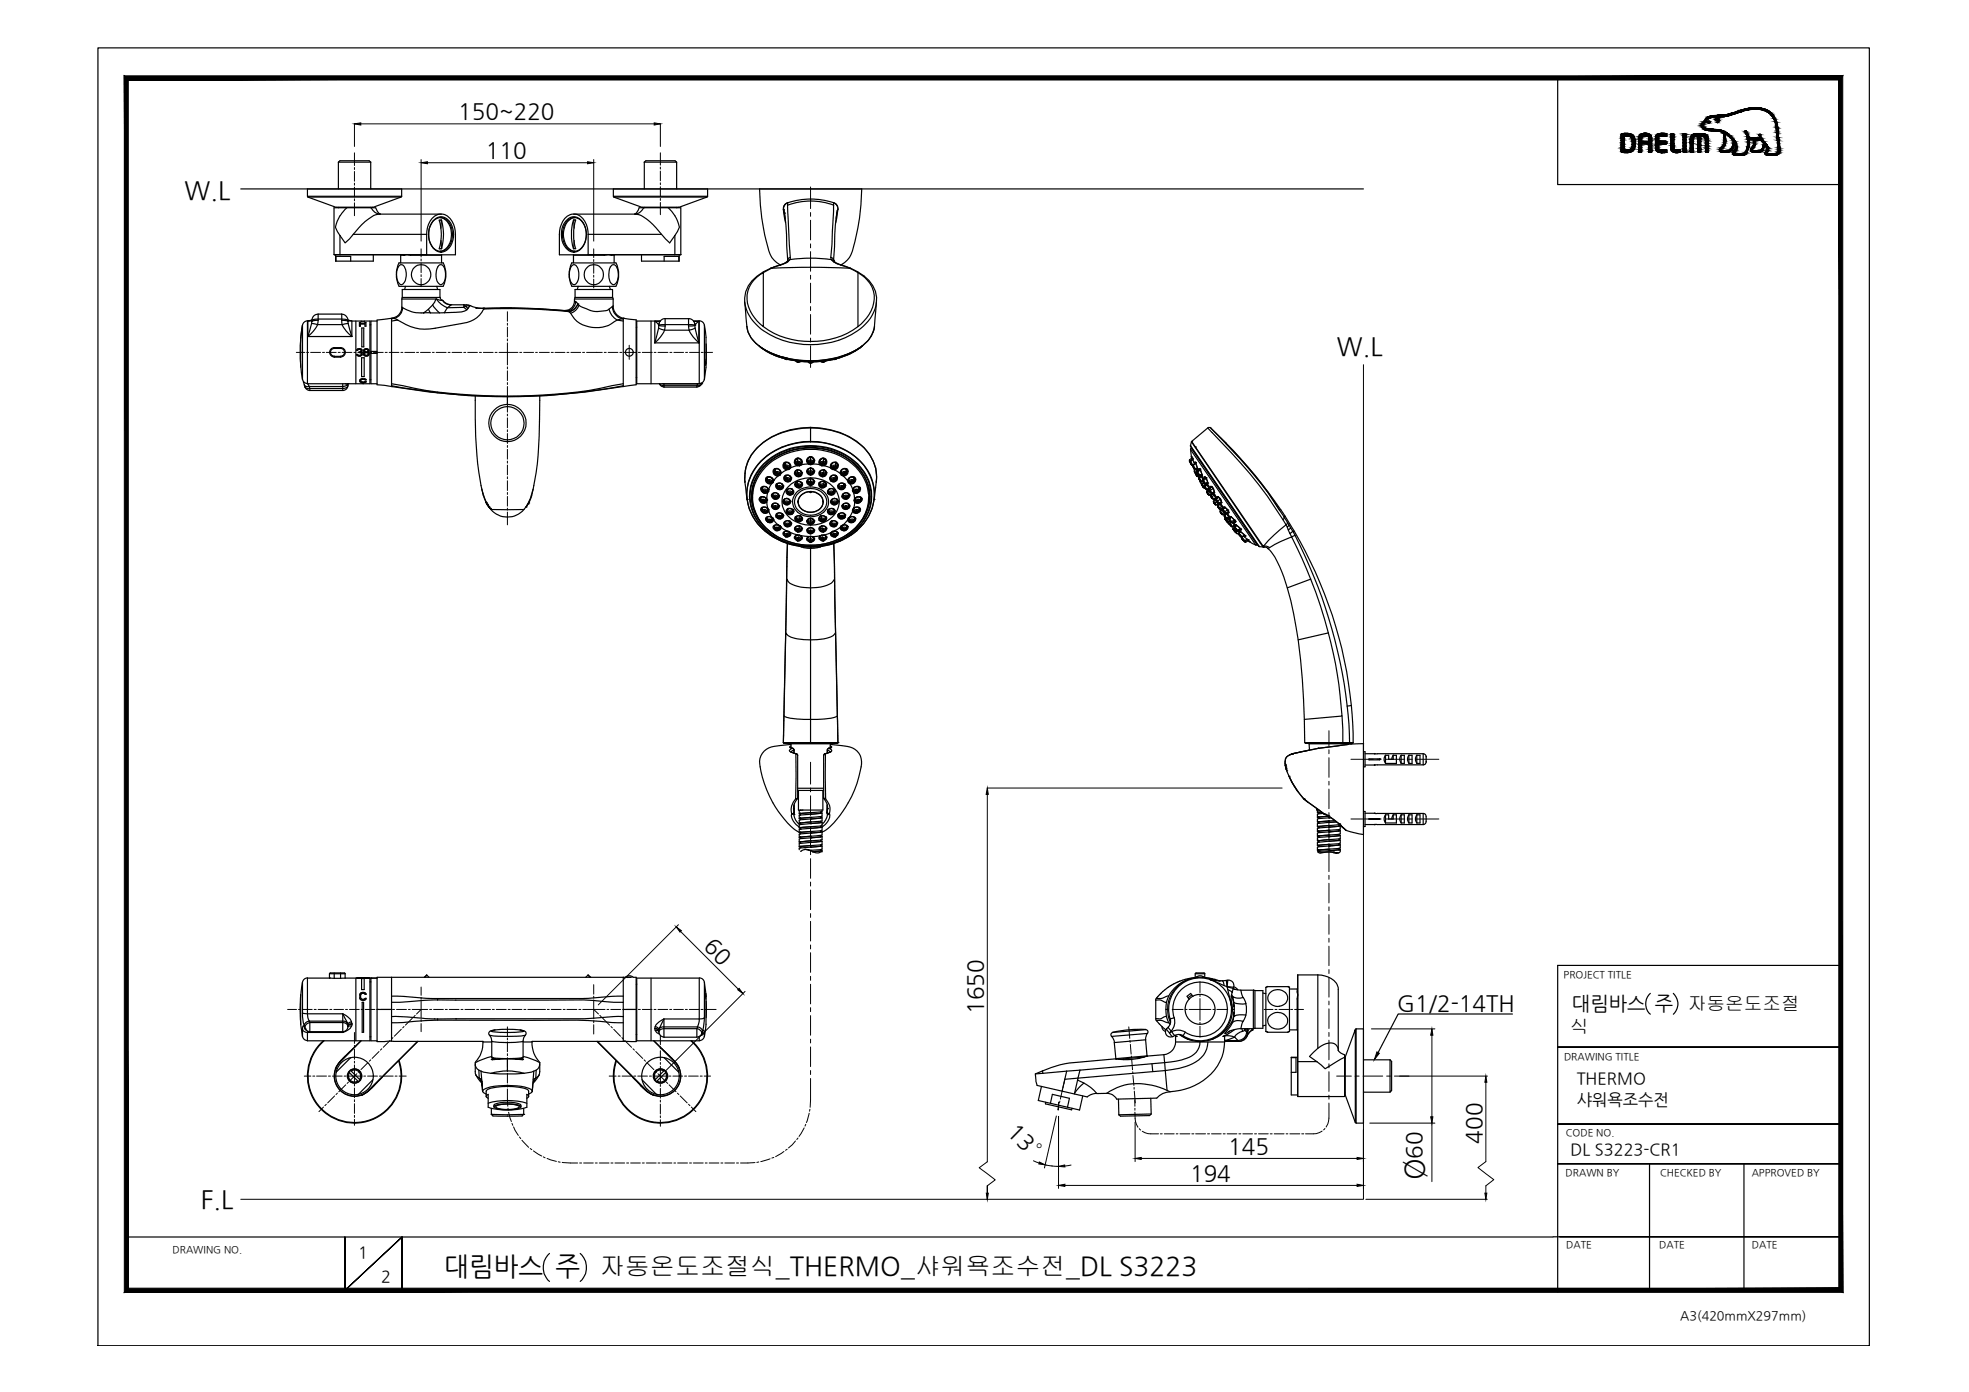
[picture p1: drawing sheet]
<svg xmlns="http://www.w3.org/2000/svg" width="420mm" height="297mm" viewBox="0 0 420 297" stroke-linecap="round" stroke-linejoin="round" font-family="sans-serif">
<defs><g id="words">
<text font-size="6" x="303.9" y="251.9" transform="rotate(-90 303.9 251.9)">Ø</text>
<text font-size="5.6" x="94.8" y="272.2">대림바스 주</text>
<g font-size="5.4">
<text x="39.4" y="42.4">W.L</text>
<text x="285.3" y="75.7">W.L</text>
<text x="42.9" y="257.8">F.L</text>
</g>
<text font-size="5.3" x="128" y="272.2">자동온도조절식_THERMO_샤워욕조수전_DL S3223</text>
<g font-size="4.8">
<text x="97.8" y="25.5">150~220</text>
<text x="103.7" y="33.8">110</text>
<text x="150" y="202.2" transform="rotate(45 150 202.2)">60</text>
<text x="298.1" y="215.8">G1/2-14TH</text>
<text x="209.8" y="216.4" transform="rotate(-90 209.8 216.4)">1650</text>
<text x="214.8" y="241.8" transform="rotate(44 214.8 241.8)">13°</text>
<text x="316.2" y="244" transform="rotate(-90 316.2 244)">400</text>
<text x="253.9" y="252">194</text>
<text x="262.1" y="246.3">145</text>
<text x="303.4" y="247.2" transform="rotate(-90 303.4 247.2)">60</text>
</g>
<text font-size="4.2" x="335.4" y="215.4">대림바스 주</text>
<g font-size="4">
<text x="360.2" y="215.4">자동온도조절</text>
<text x="335.1" y="220.5">식</text>
</g>
<g font-size="3.5">
<text x="336.5" y="231.4">THERMO</text>
<text x="336.5" y="235.8">샤워욕조수전</text>
<text x="335.1" y="246.4">DL S3223-CR1</text>
<text x="76.4" y="268.5">1</text>
<text x="81.3" y="273.6">2</text>
</g>
<text font-size="2.7" x="358.5" y="281.6">A3(420mmX297mm)</text>
<g font-size="2.1">
<text x="333.7" y="208.6">PROJECT TITLE</text>
<text x="333.7" y="226.2">DRAWING TITLE</text>
<text x="334.1" y="242.4">CODE NO.</text>
<text x="334.1" y="251">DRAWN BY</text>
<text x="354.2" y="251">CHECKED BY</text>
<text x="373.8" y="251">APPROVED BY</text>
<text x="36.8" y="267.4">DRAWING NO.</text>
<text x="334.2" y="266.4">DATE</text>
<text x="354.1" y="266.4">DATE</text>
<text x="373.8" y="266.4">DATE</text>
</g>
</g></defs>
<!-- layer: 0 -->
<g fill="#000" stroke="#000" stroke-width=".21">
<path d="M75.6 26.4l1.4-.2v.5zM89.9 34.7l1.3-.2v.4zM125.4 34.5l1.3 .2-1.3 .2zM139.6 26.2l1.3 .2-1.3 .3zM210.7 168.2l.2 1.3h-.5zM144.3 197.8l1.1 .8-.3 .3zM157.4 211.2l.3-.3 .8 1.1zM293.8 224.5l.5 .3-1 1.3zM305.5 219.6l.3 1.3h-.5zM305.3 238.3h.5l-.3 1.4zM317.1 229.6l.2 1.3h-.4zM210.5 254.6h.4l-.2 1.4z"/>
<path d="M221.8 248l1.2 .6-1.3-.2zM225.9 248.9l1.3-.3v.4zM225.9 253l1.3-.3v.5zM242.2 247.2l1.3-.2v.4zM289.6 247l1.3 .2-1.3 .2zM289.6 252.7l1.3 .3-1.3 .2zM316.9 254.6h.4l-.2 1.3z"/>
<path d="M27.4 274.9l-.9 .9 365.9-.9zM26.5 275.8l365.9-.9 .8 .9zM392.4 17.1v257.8l.8 .9zM393.2 16.2v259.6l-.8-258.7zM27.4 17.1h365l.8-.9zM26.5 16.2h366.7l-365.8 .9zM26.5 16.2l.9 258.7v-257.8zM26.5 16.2l.9 258.7-.9 .9z"/>
</g>
<g fill="none" stroke="#000" stroke-width=".25">
<path d="M20.9 10.2h378v277h-378zM332.4 16.6v22.8h60.4M368.6 32.5h.1M51.4 40.3h239.5M322.7 216.4h-24.3l-4.3 8.2M352.2 212a3 3 0 0 0 0 4.4M357.1 212a3 3 0 0 1 0 4.4M392.8 206h-60.4v69.7M332.4 223.4h60.4h-60.4M332.4 239.9h60.4h-60.4M332.4 248.3h60.4h-60.4M352 248.3v27"/>
<path d="M372.1 248.3v27M27 264h304.4M73.6 264v11.4l12.2-11.4-12.2 11.4zM85.8 275.4v-11.4v11.4M117.2 267.5a4 4 0 0 0 0 5.9M123.8 267.5a4 4 0 0 1 0 5.9M331.4 263.9h61.4h-59.9M341 275.3h51.8"/>
</g>
<path d="M290.9 77.8v178.1h-239.5" fill="none" stroke="#000" stroke-width=".21"/>
<!-- layer: Cneter -->
<g fill="none" stroke="#000" stroke-width=".21">
<path d="M75.6 32.6v2.7M75.6 35.7v.5M75.6 36.6v2.1M75.6 39.1v.4M75.6 39.9v2.2M140.9 32.6v2.6M140.9 35.7v.4M140.9 36.5v2.1M140.9 39v.4M140.9 39.8v2.1M75.6 42.4v.5M75.6 43.3v2.7"/>
<path d="M89.9 53.1v1.7M89.9 55.3v.4M89.9 56.1v2.1M89.9 58.6v.4M89.9 59.5v1.7M126.7 53.1v1.9M126.7 55.4v.4M126.7 56.2v2.1M126.7 58.7v.5M126.7 59.6v1.8M140.9 42.3v.5M140.9 43.2v2.6"/>
<path d="M63.2 75.2h1.9M65.4 75.2h.5M66.3 75.2h2.1M68.8 75.2h.4M69.6 75.2h2.1M72.2 75.2h.4M73 75.2h2.1M75.5 75.2h.4M76.4 75.2h2M78.9 75.2h.4M79.7 75.2h2.1M82.2 75.2h.4"/>
<path d="M83 75.2h2.1M85.5 75.2h.5M86.4 75.2h2.1M88.9 75.2h.4M89.7 75.2h2.1M92.3 75.2h.4M93.1 75.2h2.1M95.6 75.2h.4M96.5 75.2h2M99 75.2h.4M99.8 75.2h2.1M102.3 75.2h.4"/>
<path d="M103.2 75.2h2M105.6 75.2h.5M106.5 75.2h4M108.3 66.5v2.1M108.3 69v.4M108.3 69.8v2.1M108.3 72.3v.4M108.3 73.2v4.7M108.3 78.3v.4M108.3 79.1v2.1M110.9 75.2h.4M111.7 75.2h2.2"/>
<path d="M114.3 75.2h.4M115.1 75.2h2.1M117.6 75.2h.5M118.4 75.2h2.2M121 75.2h.4M121.8 75.2h2.1M124.3 75.2h.4M125.2 75.2h3.3M128.9 75.2h.5M129.8 75.2h2.1M132.3 75.2h.4M133.1 75.2h2.7"/>
<path d="M134.3 73.7v3M136.2 75.2h.4M137.1 75.2h2.1M139.6 75.2h.4M140.4 75.2h2.1M142.9 75.2h.5M143.8 75.2h2.1M146.3 75.2h.4M147.1 75.2h2.1M149.6 75.2h.5M150.5 75.2h1.5M108.3 81.6v.5"/>
<path d="M108.3 82.5v2.1M108.3 85v.4M108.3 85.8v2.1M108.3 88.4v.3M108.3 89.2v2.1M108.3 91.7v.4M108.3 92.5v2.1M108.3 95.1v.4M108.3 95.9v2.1M108.3 98.4v.4M108.3 99.2v2.1M108.3 101.7v.5"/>
<path d="M108.3 102.6v2.1M108.3 105.1v.4M108.3 105.9v2.1M108.3 108.4v.5M108.3 109.3v2.7M61.4 215.4h1.9M63.7 215.4h.4M64.5 215.4h2.1M67 215.4h.5M67.9 215.4h2.1M70.4 215.4h.4M71.2 215.4h2.1"/>
<path d="M73.7 215.4h.5M74.6 215.4h2.1M77.1 215.4h.4M77.9 215.4h2.1M80.4 215.4h.4M81.3 215.4h2.1M83.8 215.4h.4M84.6 215.4h2.1M85.6 219.6l-1.5 1.5M86.2 219l-.3 .3M87.2 215.4h.3M88 215.4h3.3"/>
<path d="M88 217.3l-1.5 1.5M88.6 216.7l-.3 .3M89.9 215.4l-1 1M89.9 210.6v1.8M89.9 212.8v.4M89.9 213.7v3.4M89.9 217.6v.4M89.9 218.4v1.7M91.7 215.4h.4M92.5 215.4h2.1M95 215.4h.4M95.9 215.4h2"/>
<path d="M98.4 215.4h.4M99.2 215.4h2.1M101.7 215.4h.4M102.6 215.4h2.1M105.1 215.4h.4M105.9 215.4h2.1M108.3 219.1v2M108.4 215.4h.5M109.2 215.4h2.2M111.8 215.4h.4M112.6 215.4h3.8M116.8 215.4h.4"/>
<path d="M117.6 215.4h2.1M120.2 215.4h.4M121 215.4h2.1M123.5 215.4h.4M124.4 215.4h4.7M126.7 210.1v2M126.7 212.6v.4M126.7 213.4v4M126.7 217.8v.4M126.7 218.7v2M126.7 215.4l1 1M128 216.7l.3 .3"/>
<path d="M128.6 217.3l1.5 1.5M129.5 215.4h.4M130.3 215.4h2.1M130.4 219l.3 .3M131 219.6l1.4 1.5M132.9 215.4h.4M133.7 215.4h2.1M136.2 215.4h.4M137.1 215.4h2M139.6 215.4h.4M140.4 215.4h2.1M142.9 215.4h.4"/>
<path d="M143.7 215.4h2.1M146.2 215.4h.5M147.1 215.4h2.1M149.6 215.4h.4M150.4 215.4h2.4M240.9 219.1l.2 2.5M250.1 215.4h2.4M252.9 215.4h.4M253.7 215.4h4.7M256.1 209.5v2.3M256.1 212.2v.5M256.1 213.1v4.6"/>
<path d="M256.1 218.2v.4M256.1 219v2.3M258.8 215.4h.4M259.7 215.4h2.3M269.7 215.4h1.9M272.1 215.4h.4M272.9 215.4h2.1M275.4 215.4h.4M276.3 215.4h1.9M64.9 229.6h1.4M66.7 229.6h.5M67.5 229.6h2.2"/>
<path d="M69 236.2l-.9 1M69.6 235.6l-.3 .3M70.1 229.6h.4M70.9 229.6h2.1M71.4 233.9l-1.5 1.4M72 233.3l-.3 .3M73.4 229.6h.5M73.8 231.5l-1.5 1.5M74.3 229.6h2.9M74.4 230.9l-.3 .3M75.6 220.3v2.3M75.6 223.1v.4"/>
<path d="M75.6 223.9v2.1M75.6 226.5v.3M75.6 227.3v3.6M75.6 231.3v.4M75.6 232.2v2M75.6 234.7v.4M75.6 235.5v2.1M75.6 238v.4M75.6 238.9v1.2M76.1 229.1l-1.4 1.5M76.7 228.5l-.3 .3M77.6 229.6h.4"/>
<path d="M78.4 229.6h2.1M78.5 226.8l-1.5 1.4M79.1 226.2l-.3 .3M80.9 224.4l-1.5 1.5M81 229.6h.4M81.5 223.8l-.3 .3M81.8 229.6h2.1M83.3 222l-1.5 1.5M83.8 221.4l-.2 .3M84.3 229.6h.4M85.2 229.6h1.5M108.3 232.4l.1 3.7"/>
<path d="M108.3 221.5v.4M108.3 222.3v2.1M108.3 224.8v.5M108.3 225.7v2.1M108.3 228.2v.4M108.3 229v2.1M108.3 231.5v.5M108.4 236.5v.4M108.5 237.3l.6 2M109.2 239.7l.2 .4M130 229.6h1.5M131.9 229.6h.4"/>
<path d="M132.7 221.4l.3 .3M132.7 229.6h2.1M133.3 222l1.5 1.5M135.1 223.8l.3 .3M135.2 229.6h.5M135.7 224.4l1.4 1.5M136.1 229.6h2.1M137.4 226.2l.3 .3M138 226.8l1.5 1.4M138.6 229.6h.4M139.4 229.6h2.9M139.8 228.5l.3 .3"/>
<path d="M140.4 229.1l1.5 1.5M140.9 220.9v2M140.9 223.4v.4M140.9 224.2v2.1M140.9 226.7v.4M140.9 227.6v3.4M140.9 231.4v.4M140.9 232.3v2M140.9 234.8v.4M140.9 235.6v2.1M140.9 238.1v.4M140.9 238.9v1.4"/>
<path d="M142.2 230.9l.3 .3M142.7 229.6h.5M142.8 231.5l1.5 1.5M143.6 229.6h2.1M144.6 233.3l.3 .3M145.1 233.9l1.5 1.4M146.1 229.6h.4M146.9 229.6h2.1M146.9 235.6l.3 .3M147.5 236.2l1 1M149.4 229.6h.4M150.3 229.6h1.3"/>
<path d="M171.9 239.9l-.1 .4M172.7 237.5l-.6 2M172.8 236.7l-.1 .4M173 234.8l-.1 1.5M225.9 235.2v1.7M226 235.8l-.3 1M226.2 235l-.2 .4M226.7 232.5l-.4 2M226.9 231.7l-.1 .4M227.2 230.2l-.2 1.1M241.1 222l.1 .4M241.2 222.9l.2 2"/>
<path d="M241.4 225.4l.1 .4M241.5 226.2l.2 2.1M241.7 228.7l.1 .4M241.8 229.5l.2 2.1M242 232v.4M242 232.8l.3 2.5M242.1 234.7l.1 1.4M242.2 237.3a5.1 5.1 0 0 0 .6 3.3M242.2 236.5v.4M283.6 238.6l-.3 1.3-.3 .6M109.6 240.5l1 1.8M110.9 242.6l.2 .4"/>
<path d="M111.4 243.3l1.4 1.5M113.1 245.1l.4 .2M113.8 245.6l1.8 1.1M115.9 246.9l.4 .2M116.7 247.2l2 .6M119.1 247.9l.4 .1M120 248l3.3 .2M123.7 248.2h.4M124.5 248.2h2.1M127 248.2h.5M127.9 248.2h2M130.4 248.2h.4"/>
<path d="M131.2 248.2h2.1M133.7 248.2h.4M134.6 248.2h2M137.1 248.2h.4M137.9 248.2h2.1M140.4 248.2h.4M141.3 248.2h2.1M143.8 248.2h.4M144.6 248.2h2.1M147.1 248.2h.5M147.9 248.2h2.2M150.5 248.2h.4"/>
<path d="M151.3 248.2h2.1M153.8 248.2h.4M154.7 248.2h2M157.2 248.2h.4M161.1 248.1l-3.1 .1M161.9 248h-.4M164.3 247.3l-2 .6M165.1 247l-.4 .1M167.3 245.7l-1.8 1.1M168 245.3l-.4 .2M169.7 243.5l-1.4 1.5M170.3 242.8l-.3 .4"/>
<path d="M171.6 240.7l-1.1 1.8M243.1 240.8l.3 .3M243.7 241.4a4.7 4.7 0 0 0 3.5 .5M247.6 241.9h.4M248.4 241.9h2.2M251 241.9h.4M251.8 241.9h2.1M254.3 241.9h.4M255.1 241.9h2.1M257.7 241.9h.4M258.5 241.9h2.1M261 241.9h.4"/>
<path d="M261.9 241.9h2M264.4 241.9h.4M265.2 241.9h2.1M267.7 241.9h.4M268.5 241.9h2.1M271 241.9h.5M271.9 241.9h2.1M274.4 241.9h.4M275.2 241.9h2.2M277.8 241.9h.4M282.1 241.4a4.9 4.9 0 0 1-3.5 .5M282.7 240.8l-.3 .3"/>
</g>
<!-- layer: 0 -->
<g fill="none" stroke="#000" stroke-width=".21">
<path d="M75.6 26.4v4.9M77 26.4h62.6M89.9 34.1v17.3M91.2 34.7h34.2M126.7 34.1v17.3M140.9 26.4v4.9M210.7 169.5v78.4l-1.8 1.3 3.5 2.6-1.7 1.2M210.7 168.2h62.9M144.8 197.3l-17.1 17.1M145.2 198.8l12.4 12.3M159 211.6l-17.1 17.1M292.6 219.6h13.6"/>
<path d="M225.4 238.1l-2.5 11.1M225.9 238.2v15.4M242.2 239.5v8.4M292.3 239.7h13.9M298.6 229.6h18.8M305.5 220.9v17.4M305.5 239.7v12.5M317.1 230.9v17l-1.7 1.2 3.4 2.6-1.7 1.3v1.6M210.7 254.6v-1.6v2.9M220.5 247.7l1.2 .5M223 248.6l1.3 .2M224.4 248.8h.2"/>
<path d="M224.6 248.8l1.3 .1M227.2 253h62.4M228.5 248.6l-1.3 .2M243.5 247.2h46.1M290.9 241v12.6M291.5 255.9h25.9"/>
</g>
<!-- layer: DEF_LAYER_ASSEM_MEMBER -->
<g fill="none" stroke="#000" stroke-width=".21">
<path d="M173 39.9v4.6M173 45.4v.8M173 47v4.2M173 52v.9M173 53.7v4.2M173 58.7v.9M173 60.4v4.2M173 65.4v.9M173 67.1v4.2M173 72.2v.8M173 73.8v4.6M283.6 155.9v3.3"/>
<path d="M283.6 160v.8M173 162.7v4.6M173 168.2v.8M173 169.8v4.2M173 174.9v.8M173 176.5v4.2M283.6 161.7v4.2M283.6 166.7v.8M283.6 168.4v4.2M283.6 173.4v.9M283.6 175.1v4.2M288.3 174.8h4.7"/>
<path d="M288.3 162h4.7M293.9 174.8h.8M293.9 162h.8M295.6 174.8h4.1M295.6 162h4.1M300.6 174.8h.8M300.6 162h.8M302.2 174.8h4.8M302.2 162h4.8M173 181.5v.9M173 183.2v4.2M173 188.2v.9"/>
<path d="M173 189.9v4.2M173 195v.8M173 196.6v4.2M283.6 180.1v.8M283.6 181.8v4.2M283.6 186.8v.8M283.6 188.5v4.2M283.6 193.5v.8M283.6 195.2v4.2M173 201.6v.9M173 203.3v4.2M173 208.3v.9"/>
<path d="M173 210v4.2M173 215v.9M173 216.7v4.2M283.6 200.2v.9M283.6 201.9v4.2M283.6 206.9v.8M283.6 208.6v4.2M283.6 213.6v.8M283.6 215.3v4.2M173 221.8v.8M173 223.4v4.2M173 228.4v.9"/>
<path d="M173 230.1v4.7M283.6 220.3v.9M283.6 222v4.2M283.6 227v.9M283.6 228.7v4.2M283.6 233.7v.8M283.6 235.4v3.2M285.2 229.6h3.2M289.2 229.6h.8M290.9 229.6h4.1M295.9 229.6h.8M297.5 229.6h3.1"/>
</g>
<g fill="none" stroke="#000" stroke-width=".25">
<path d="M72.2 34.6l.3-.3h6.3l.3 .3M72.2 34.6v5.7M72.2 34.6h6.9M79.1 34.6v5.7M137.5 34.6l.3-.3h6.2l.4 .3M137.5 34.6v5.7M137.5 34.6h6.9M144.4 34.6v5.7M65.6 40.3h20.1v1.6h-20.1zM65.6 41.9l.1 .1M65.7 42.1h19.9l-6 2.2h-7.9zM71.3 54.3l14.7 .1"/>
<path d="M71.6 54.4v1.3h8.1v-1.3M71.7 55.7v-1h3.1v1M72.2 44.3h.1M72.5 46l-.5 1.2-.4 1.3 .9 1.8M72.5 50.3l.1 4.1M74 44.3l-1.4 1.7M75.4 50l-1.8 1.8-1.1-1.5M75.4 50h15.6M79.1 44.3h.1M79.2 44.3a2.25 2.25 0 0 0 1.9 1.4M81.1 45.7a7 7 0 0 0-4.5 2.9l-1.2 1.4M81.1 45.7h13"/>
<path d="M81.1 45.7l-.6-.6-.3-.8h-8.9v10h19.7M85.4 54.4h.1M85.7 41.9l-.1 .1M86 54.4l.8-.1zM86.1 54.5h-.6v1.6M87.6 54.4l-.8-.1 .8 .2M87.6 54.4v.1M87.6 54.5h6.6v1.6M91 50v4.3M91 54.3l.1 .1M92.4 47.1a2.17 2.17 0 0 1 3.8 .5 4.6 4.6 0 0 1-1.2 6 2.32 2.32 0 0 1-3.2-1.7 5 5 0 0 1 .6-4.8zM92.5 47.1a2.09 2.09 0 0 1 3.5 .6 4.4 4.4 0 0 1-1.1 5.7 2.27 2.27 0 0 1-3.2-1.8 4.5 4.5 0 0 1 .8-4.5z"/>
<path d="M93.7 47a10.7 10.7 0 0 1 0 6.1l.5-.1M93.9 46.4h.1M94 46.5a3.5 3.5 0 0 1 2.3 4.1 3.1 3.1 0 0 1-2.3 3M94 53.6h-.1M94.1 48.7l.1-1.8a11.2 11.2 0 0 1 0 6.2M94.1 51.3l.1 1.8M94.1 45.7h.4a3.7 3.7 0 0 1 2.6 3.6v5.1h-9.5M94.1 45.7h-.3a3.7 3.7 0 0 0-2.7 3.6l-.1 .7M94.2 47h-.5M94.3 54.4h-.1M120.8 47.1a2.13 2.13 0 0 1 3.7 .5 4.4 4.4 0 0 1-1.4 6.1 2.39 2.39 0 0 1-3-1.8 4.9 4.9 0 0 1 .7-4.8zM121 47.2a2 2 0 0 1 3.4 .3 4.5 4.5 0 0 1-.8 5.8 2.05 2.05 0 0 1-3-1 4.5 4.5 0 0 1 .4-5.1z"/>
<path d="M122.3 54.4h.1M122.4 47l.4-.1a11.3 11.3 0 0 0 0 6.2M122.5 45.7l-.8 .1a4.3 4.3 0 0 0-2.3 4.2v4.4h9.6M122.5 45.7h.3a3.7 3.7 0 0 1 2.7 3.6v.7M122.5 45.7h13M122.5 48.7l-.1-1.8a11.2 11.2 0 0 0 0 6.2l.1-1.8M122.6 46.5a3 3 0 0 0-2.3 3 3.9 3.9 0 0 0 2 4.1h.4M122.7 46.4h-.1M122.8 53h-.4M125.5 50v4.3M125.5 50h15.7M125.5 54.3v.1"/>
<path d="M128.9 54.5l.9-.2 .7 .2M128.9 54.5h-6.5v1.6M129 54.4h1.5M129 54.4l-.1 .1M130.5 54.5h.5v1.6M130.5 54.4h14.7M130.5 54.4v.1M130.9 40.3h20.1v1.6h-20.1zM130.9 41.9l.1 .1M131 42.1h19.9l-6 2.2h-7.9zM131.2 54.4h-.1M135.5 45.6h.1"/>
<path d="M135.5 45.6l.3-.2 .6-1.1h8.9v10h-19.8M135.5 45.7h.4a7.4 7.4 0 0 1 4.1 2.9l2.9 3.2 1.1-1.5M135.5 45.7h.1M136.9 54.4v1.3h8v-1.3M137.4 44.3l-.8 1-1.1 .4M137.5 44.3h.1M141.7 55.7v-1h3.2v1M142.6 44.3a7.6 7.6 0 0 1 2.4 4.2l-1 1.8M144 50.3v4.1M144.4 44.3h.1M145.3 54.3v.1M151 41.9l-.1 .1"/>
<path d="M160.8 59.8l1.3-1.2 .8-.4v11.5a7.6 7.6 0 0 1-3.3-7.6l.3-.8zM164.5 57.2h.1M164.5 57.2a9 9 0 0 0-5.4 5.1l-.2 2.1M164.6 57.2l-1.7 1M164.6 57.2h.1M164.7 57.2l8.3-.2 8.3 .2M166.4 56.5l.1 .1M166.5 56.5l-.1-.1a5 5 0 0 1-2.6-3.8l-.6-2.5a50.8 50.8 0 0 1-1.1-9.8h21.8a47.4 47.4 0 0 1-2.3 14 4.7 4.7 0 0 1-2.2 2.2M166.5 56.6l-1.8 .6M167.2 44.7l.4 2.8M167.2 44.7l.1 .2M167.2 44.7h.1"/>
<path d="M167.2 56.3l-2.7 .9M167.2 56.3l.2-.1-.9 .4M167.3 44l-.1 .3M167.3 44.9l.2 1.7M167.3 44.9l.1 .6M167.4 45.5h.1M167.4 45.5l.3 2.6 .4 7.5M167.5 43.7l-.2 .3M167.7 56.1l-.3 .1M167.7 43.4l-.2 .3M167.8 56l-.6 .3M167.8 56l.2-.1-.3 .2"/>
<path d="M168 55.7l-.2 .3M168.1 43.3a1.26 1.26 0 0 0-.9 1.4v-.4M168.1 55.7h.1M168.1 55.6h.1M168.1 55.6l-.1 .1M168.1 43.3l.5 12.1M168.1 43.8a14.1 14.1 0 0 1 9.8 0M168.1 43.3l-.3 .1M168.2 55.8l-.1 .1M168.5 55.4l-.5 .3M168.6 55.4l-.5 .4M168.6 54.9a.58 .58 0 0 0-.5 .7"/>
<path d="M177.3 54.9l.1 .5M177.3 54.9a.65 .65 0 0 1 .6 .7M177.4 55.4h.1M177.4 55.4l-4.4-.3-4.4 .3M177.8 55.8l.4 .2M177.9 55.6h.1M177.9 55.6v.1M177.9 43.3l-.4 8.9-.2 2.7M177.9 55.7h.1M177.9 43.3a1.33 1.33 0 0 1 .9 1.4M177.9 43.3l.5 .3 .3 .5M177.9 43.3a15.5 15.5 0 0 0-9.8 0"/>
<path d="M177.9 55.7l.3 .3M177.9 55.7l-.5-.3 .4 .4M177.9 55.9l.4 .2M178.2 56l.5 .3M178.3 56.1l.2 .1M178.5 45.5l-.2 2.6-.4 7.5M178.5 56.2l.9 .4M178.5 45.5h.1M178.5 56.2l.2 .1M178.7 44.9l-.3 1.7M178.7 44.9l-.2 .6M178.7 56.3l.8 .2"/>
<path d="M178.8 44.3v.4M178.8 44.7l-.5 2.8M178.8 44.7l-.1 .2M179.5 56.5l.2 .1M179.5 56.5l2 .7M179.5 56.5l-.1 .1M179.7 56.7l1.6 .5M181.3 57.2l1.8 1v11.5a17.6 17.6 0 0 1-20.2 0M181.3 57.2h.1M181.3 57.2h.2M181.5 57.2a9 9 0 0 1 5.3 5 16.5 16.5 0 0 1-.1 5.8 6.9 6.9 0 0 1-4 6.7 19.5 19.5 0 0 1-9.7 2.3M183.1 58.2a6.1 6.1 0 0 1 1.8 9.6l-1.8 1.9"/>
<path d="M65.6 68.5a1.11 1.11 0 0 0-1.1 .9 33.6 33.6 0 0 0 0 11.6v-11.6l-.3 2.6v6.4M65.7 68.5l-.1 13.4h13.3v-13.4h-3.8M65.7 68.5v3.3h9.4M65.9 68.5h.1M65.9 68.5h.6v.5M65.9 68.5h-.2M66.5 69l-.8 2.8 1.2-1.1 .9-1.4M66.5 69l1.3 .3M66.5 68.5h.1M66.5 68.5l.3-.3 1.1-.1h5.7l.6 .4M66.6 68.3l-.1 .1M66.6 68.3l-.7 .2"/>
<path d="M66.6 68.5h.1M67.8 69.3h5.2M67.9 67a1.38 1.38 0 0 0-1.4 1.5M67.9 68.3l-1.3 .2M67.9 68.3l-.1 1M67.9 67v1.3M67.9 67h5v1.3M71.3 74.2v.2M71.3 76h1.4v.2h-1.4zM71.3 74.2h1.4v.2h-1.4M71.3 74.2a.99 .99 0 0 0-1 1 .99 .99 0 0 0 1 1M71.3 74.4a.83 .83 0 0 0-.8 .8 .83 .83 0 0 0 .8 .8"/>
<path d="M72.7 74.2a.99 .99 0 0 1 1 1 .99 .99 0 0 1-1 1M72.7 74.4a.83 .83 0 0 1 .8 .8 .83 .83 0 0 1-.8 .8M72.9 67a1.38 1.38 0 0 1 1.3 1.5M72.9 68.3l1.3 .2M72.9 68.3l.1 1M73 69.3l.9 1.4 1.2 1.1M74.2 68.3l.8 .2M74.2 68.5h.1M74.2 68.5l.1 .5M74.3 68.5h.8M74.3 69l.8 2.8M74.3 69l-1.3 .3"/>
<path d="M74.3 68.3v.1M74.3 68.5h.1M75.1 68.5v3.3M75.9 68.5v13.4M78.9 69.3h.2M80.5 68.5h-1.4v13.4h1.4M86.5 61.1l-.2 .7M93.2 61.1l.2 .7M123.4 61.1l-.2 .7M130 61.1l.2 .7M138.9 68.5v13.4M139.7 68.6l.8 .7"/>
<path d="M139.7 68.6v4.6M139.7 73.2h9.4M139.7 68.6h1.1M139.7 68.6h.9M140.5 70l1.3 .5M140.5 70l-.8 3.2M140.5 69.3l.1 .1M140.6 68.6h.2M140.6 68.6h.1M140.6 69.4l1.3 .2M140.6 69.4h.1M140.6 69.4l-.1 .6"/>
<path d="M140.7 69l-.2 .3M140.9 68.5h-5v13.4h13.3v-13.4h-1.2M141.8 70.5l-.9 1.4-1.2 1.3M141.8 70.5h5.3M141.9 68a1.37 1.37 0 0 0-1.3 1.4M141.9 69.6l-.1 .9M141.9 68h5M141.9 68v1.6M146.9 69.6l.2 .9M147.1 70.5l.8 1.4 1.2 1.3M148 68.6h1.1M148.1 68.6h.2"/>
<path d="M148.2 69l.1 .3M148.3 68.6h.1M148.3 69.4a1.34 1.34 0 0 0-1.4-1.4v1.6M148.3 69.4l-7-.1-.7 .1M148.3 69.4l-1.4 .2M148.3 69.4h.1M148.3 69.4v.6M148.3 70l-1.2 .5M148.3 70l.8 3.2M148.3 69.3v.1M149.1 68.6l-.8 .7M149.1 68.6v4.6"/>
<path d="M149.1 68.6h-.8M149.2 68.5a1.08 1.08 0 0 1 1.1 .9M150.3 69.4v11.6l.4-2.6v-1.4M150.3 69.4l.4 2.6v4.7M150.6 77.1v.8M150.6 77.5v.4M150.7 76.7l-.1 .4M158.9 64.4l.5 5.3M158.9 64.4a10.1 10.1 0 0 0 6.7 7.7 18.3 18.3 0 0 0 18.6-2.4 8.1 8.1 0 0 0 2.8-5.3M159.4 69.7a6.5 6.5 0 0 0 3.2 4.6 19.4 19.4 0 0 0 10.4 2.7M159.4 69.7a5.9 5.9 0 0 0 2.6 4.1M162 73.8h.1"/>
<path d="M162 73.9l.5 .3M162.4 74.2l-.3-.3 .4 .3M162.5 74.2l1.1 .8 1.5 .8 2.3 .7M162.5 74.2a12.8 12.8 0 0 0 4.3 2.1M162.5 74.2a17.3 17.3 0 0 0 4.4 2M162.5 74.2h.1M162.5 74.2l1.9 1.1M164.4 75.3l.9 .4M165.3 75.6l1 .4M166.3 76l.9 .3M166.8 76.3l1.2 .3M166.9 76.1l1.2 .3"/>
<path d="M167.2 76.2l.9 .3M167.5 76.5l.2 .2M167.5 76.6h.2M167.7 76.7h.5M167.7 76.6v.1M167.7 76.6l.3 .1M168 76.7h.4M168.1 76.7l1.8 .3M168.1 76.5l2.4 .3 2.5 .2M168.4 76.7l.4 .1M168.8 76.8l1.1 .2M169.9 77l.4 .3"/>
<path d="M169.9 77l.3 .2v-.1M169.9 77h.1M169.9 77l1 .1M170.8 77.1l-.5 .2M170.8 77.1h.1M170.9 77.1l2.6 .1M170.9 77.1l1.6 .1M172.5 77.2h1M172.5 77.2l.5 .3M172.5 77.2l.5 .2M172.5 77.2h.1M173 77h.1"/>
<path d="M173 77.2v.3M173.5 77.2h.1M173.5 77.2l-.3 .3h-.2M173.5 77.2l-.5 .2M175.1 77.1h.1M175.1 77.1l-1.6 .1M175.2 77.1l-1.7 .1M175.2 77.1l.5 .2M175.7 77.1v.2M176.1 77l-.4 .3M176.1 77h.1M176.1 77a.77 .77 0 0 1-.9 .1"/>
<path d="M176.1 77l-1 .1M177.6 76.7l-1.5 .3M177.8 76.7h.5M178.3 76.6l-2.2 .4M178.3 76.6l-.4 .1M178.3 76.6l-.7 .1M178.3 76.6h.1M178.3 76.6v.1M178.5 76.6h-.2M178.5 76.5l-.2 .2M178.6 76.5l-.4 .1M178.6 76.5l-.3 .1"/>
<path d="M179.1 76.4l-.5 .1M179.1 76.2a25.1 25.1 0 0 1-6.1 .8M179.3 76.3l-.2 .1M179.4 76.3l-.8 .2M179.4 76.1h-.1M179.7 76.1l-.4 .2M180.1 75.9l-.7 .2M180.7 75.6l-1.6 .5M180.8 75.7l-1.1 .4M182 75.1l-1.9 .8M182.4 74.9l-1.6 .9M182.9 74.6l-1 .5"/>
<path d="M183.5 74.2l-2.8 1.4M183.5 74.2a12.7 12.7 0 0 1-4.2 2.1M183.5 74.2l-1.1 .8M183.5 74.2l-.6 .4M183.9 73.9l-.4 .3M184 73.9l-.5 .3M184 73.8h-.1M185.8 71.9l-1.8 1.9M186 71.6l-.2 .2M186.3 70.9l-.3 .7M186.5 70.4l-.2 .5M186.6 69.6l-.1 .8"/>
<path d="M64.6 81a1.08 1.08 0 0 0 1 .8M64.7 81.5l.1 .2a.85 .85 0 0 0 1.2 .8M64.9 82.1l.2 .4M65.1 82.6h.1M65.1 82.6l.4 .3h.6M65.1 82.6a1.08 1.08 0 0 0 1 .7M65.7 81.9l.3 .6M66 82.5l.1 .4M66.1 82.9v.4h7M73.1 81.9v1.4M73.6 81.9l.6 .1M74.2 81.9h.1"/>
<path d="M74.2 82.2a1.08 1.08 0 0 1-1 1.1M74.2 81.9a.93 .93 0 0 1-1.1 .6h-7.1M74.2 82.3a.86 .86 0 0 1-1.1 .6h-7M74.2 81.9v.4M74.3 81.9l-.1 .1M78.9 81h.2M101.4 84.5a86.4 86.4 0 0 0 1.4 19.9M108.3 84.6v1.7M115.2 84.5v.9a116.3 116.3 0 0 1-.8 15.4l-1 5M140.7 81.9a1.08 1.08 0 0 0 1 .7M140.7 81.9l1 .4h7M141.3 81.9h7.5"/>
<path d="M141.7 81.9v.7M148.7 82.3v.3h-7M148.8 81.9l-.1 .4M148.9 81.8v.1M149.6 81.8l-.8 .1M149.7 81.9h.1M149.7 81.9a.9 .9 0 0 1-1 .4M149.7 81.9a1.08 1.08 0 0 1-1 .7M149.8 81.7l-.1 .2M150.3 81a1.08 1.08 0 0 1-1.1 .8M159.2 99.5l-.1 .5M159.7 98.3l-.4 1.2"/>
<path d="M159.8 98.1l-.1 .2M167.2 99.2h.1M167.2 99.2l.2 .6M167.2 99.4l.2 .3M167.2 99.3l.1 .1M167.3 99.2v.1M167.4 99.8h.1M167.4 99.8v.1M167.4 99.8a.5 .5 0 0 0 .7 .3M167.4 99.7h.1M167.5 98.7a.77 .77 0 0 0-.4 .9 .77 .77 0 0 0 .8 .5M167.5 98.8l-.2 .5 .1 .5"/>
<path d="M167.6 98.7l-.4 .5M167.6 98.7a.79 .79 0 0 1 1 .7M167.6 98.7h-.1a.93 .93 0 0 1 1 .2 .93 .93 0 0 1 .2 1l-.1-.1M167.6 98.7h.1M167.6 98.7v.1M167.6 98.7l.1 .6M167.7 99.3l-.3 .4M167.7 99.3h.5l.2 .2v.3M167.7 99.3v.2M167.7 99.5l.5 .1-.2 .4M167.7 99.5l-.1 .4 .4 .1M167.7 98.7h-.1"/>
<path d="M167.8 99.7l.2 .1-.2 .1zM168 99.7v.2M168.3 100h.1M168.3 98.9l.3 .4-.2 .5M168.4 99.8l-.3 .3M168.4 99.8h.1M168.6 99.8l-.3 .2M168.6 99.3v.1M168.6 99.3h.1M168.6 99.4l-.1 .4M168.6 99.4v.4M168.7 99.9l-.4 .3"/>
<path d="M169.7 98.5h.1M169.7 98.5l.1 .5M169.7 98.4h.1M169.7 98.6l.1 .3M169.7 98.4v.2M169.8 99l.2 .1M169.9 98.9h.1M169.9 98.9l.2 .3 .4 .1M170.1 97.8a.84 .84 0 0 0-.6 .8 .84 .84 0 0 0 .6 .8M170.1 99.4h.5M170.1 97.8h.1M170.1 97.8h.3"/>
<path d="M170.1 99.3v.1M170.1 99.3l-1.4 .5M170.2 97.8l-.3 .2-.2 .5M170.2 97.8a.76 .76 0 0 1 .8 .4 .76 .76 0 0 1-.1 .9M170.2 97.8a.72 .72 0 0 0-.3 1.1M170.2 97.8l-.5 .3v.4M170.2 97.8h.1M170.2 98.9l.3-.1v.2l-.1 .1zM170.2 98.4l-.3 .2v.3M170.2 98.4a.49 .49 0 0 1 .6 .6M170.2 97.8v.6M170.2 98.4l.1 .3"/>
<path d="M170.3 98.7h.2l.2 .2-.2 .4M170.3 98.7l-.3 .2 .2 .3h.2M170.3 97.8l-.1 .1M170.4 97.7a.88 .88 0 0 1 .7 .6 .88 .88 0 0 1-.1 .9M170.4 98.8v.3M170.5 99.3l.1 .1M170.7 97.9l.3 .5-.2 .6M170.8 99l-.3 .3M170.9 98.9h.1M170.9 99.1l.1 .1M170.9 99.1l-.2 .1M171 99.2l-.4 .2"/>
<path d="M171.1 98.7l-.3 .2M171.1 98.5v.2M172.2 98.2h.1M172.2 98.2l.2 .5M172.3 98.4l.2 .3M172.3 98.1v.1M172.3 98.2h.1M172.3 98.2v.1M172.4 98.7l.2 .2M172.5 98.7l.5 .3M172.5 98.7a.49 .49 0 0 1 .5-.6 .49 .49 0 0 1 .5 .6M172.5 99l-1.5 .2"/>
<path d="M172.5 99l.5 .2M172.6 98.9l-.1 .1M172.6 98.8v.1M172.8 97.6h.1M172.8 97.6a.6 .6 0 0 0-.4 .7l.1 .4M172.8 97.6h.3M173 91.2a15.4 15.4 0 0 0-12.7 5.9 9.2 9.2 0 0 0-1.2 6.9l.3 2.6M173 97.6l-.5 .1-.3 .5M173 97.5v.9M173 99h.1M173 91.2a15.5 15.5 0 0 1 12.5 5.7 8.8 8.8 0 0 1 1.3 7.1l-.3 2.6M173 98.5l.1 .2-.1 .1"/>
<path d="M173 98.5l-.2 .2 .2 .1M173 98.4a.3 .3 0 0 1 .3 .3 .3 .3 0 0 1-.3 .2M173 98.4a.3 .3 0 0 0-.4 .3 .3 .3 0 0 0 .4 .2M173 99.8a.77 .77 0 0 1 .8 .8 .77 .77 0 0 1-.8 .8M173 99.8a.77 .77 0 0 0-.9 .8 .77 .77 0 0 0 .9 .8M173 91.2v.1a15.3 15.3 0 0 0-12.7 5.8l-.5 1M173 94.3a13.3 13.3 0 0 0-13 7.8l-.3 .9a9.6 9.6 0 0 0-.3 3.6M173 94.3a14.4 14.4 0 0 1 12.1 6.1 9.9 9.9 0 0 1 1.4 6.2M173 94.3a13.8 13.8 0 0 0-12.7 7.2 8.9 8.9 0 0 0-.8 5.1M173 98.5v.3M173 98.9v.3M173 99.8v.8"/>
<path d="M173 97.5h.2M173 99.8h.1M173.1 97.6l.5 .2 .1 .4M173.1 97.6a.54 .54 0 0 1 .5 .7l-.1 .4M173.3 98.9l.1 .1a.86 .86 0 0 0 .2-1.3 .86 .86 0 0 0-1.3 0 .86 .86 0 0 0 .2 1.3M173.4 98.9h.1M173.4 99l-.4 .2M173.5 98.7l-.5 .3M173.5 99l1.5 .2M173.7 98.2l-.2 .4M173.7 98.2h.1M173.7 98.2l-.3 .7"/>
<path d="M173.7 98.1h.1M174.9 98.5l.2 .4M174.9 98.5h.1M175 99.2l.4 .2M175.1 99.1l-.2 .1a.85 .85 0 0 1 .1-1.3 .85 .85 0 0 1 1.3 .2 .85 .85 0 0 1-.5 1.3M175.1 99.1l.1 .1M175.1 99l.4 .3M175.1 98.9h.1M175.3 97.9l-.3 .3a.62 .62 0 0 0 .1 .9M175.3 97.9l-.3 .5 .1 .6M175.4 99.3v.1h.4M175.5 98.8l.3 .1-.3 .2z"/>
<path d="M175.5 98.8v.3M175.7 98.7l.2 .2v.2l-.4 .2M175.7 98.4l-.5 .1-.1 .5M175.7 98.7h-.4v.3l.2 .2M175.7 98.4l.3 .2 .1 .3M175.7 98.4v.3M175.8 97.8l.3 .2 .2 .5M175.8 97.8l.2 .2a.77 .77 0 0 1 .1 .9M175.8 97.8l-.5 .1M175.8 97.8l-.1 .6M175.8 97.8h.1M175.8 97.8l.4 .3 .1 .4"/>
<path d="M175.8 99.3v.1M175.9 99.4l1.4 .5M176.1 98.9l-.2 .3-.4 .1M176.2 99l-.1 .1M176.3 98.5l-.2 .4M176.3 98.4v.1M176.3 98.4h.1M176.3 98.5l-.2 .5M177.3 99.9l.3 .3M177.3 99.3h.1M177.3 99.3v.1M177.4 99.5l.1 .3"/>
<path d="M177.4 99.8l-.1 .1M177.4 99.8l.1 .1M177.4 99.4v.1M177.5 99.9l.2 .1M177.5 99.8h.1M177.6 99.8h.1M177.6 99.8l.2 .3M177.6 98.9l-.2 .4 .2 .5M177.9 99.7l.1 .2M178 99.7l.2 .1-.2 .1zM178.2 99.5l.2 .2-.1 .2-.5 .2M178.2 99.5l-.5 .2 .2 .3"/>
<path d="M178.3 99.3l.2 .5M178.3 99.3h-.6l-.1 .5M178.3 99.3l-.1 .2M178.3 98.7h.1M178.3 98.7v.6M178.4 98.7a.78 .78 0 0 0-.9 .2 .78 .78 0 0 0-.1 .9M178.4 98.7l.3 .5M178.4 98.7l.2 .3-.1 .8M178.5 98.7a.93 .93 0 0 0-1 .2 .93 .93 0 0 0-.2 1M178.5 98.7a.87 .87 0 0 1 .4 .9 .87 .87 0 0 1-.8 .7M178.5 98.7h-.1M178.5 99.8h.1"/>
<path d="M178.5 99.8a.52 .52 0 0 1-.7 .3M178.6 99.8l-.1 .1M178.6 99.8h.1M178.7 99.2h.1M178.7 99.2v.1M178.7 99.2l-.1 .6M178.7 99.2l-.2 .5M186.8 99.8a10.9 10.9 0 0 0-6.5-7 18.7 18.7 0 0 0-7.3-1.5v2.9a13.6 13.6 0 0 1 13 7.9 9.8 9.8 0 0 1 .5 4.5M186.8 99.7l.1 .2M186.8 99.9l.2 1.6v1.3M253.8 98.4l.4 .6M253.9 98.1l-.1 .2"/>
<path d="M254 98.4h.1M254 98.7l.3 .5M254 98.4l.1 .4M254 95.1l14.6 21.5 1 .1M254 95.1l14.7 21.5-.1-.1M254 98.4v.3l.3 .5M254 98.4l.5 .9M254 98.4l.5-.4-.5 .4M254 95.9l14 20.4M254.1 98.8l.1 .2M254.1 98.8h.1M254.1 98.8l.1 .3"/>
<path d="M254.1 95.1v.1M254.2 99h.1M254.2 99v.1M254.2 97.5l.2 .6M254.2 99.1h.1M254.2 97.5l.1 .2M254.2 97.5h.1M254.2 95.6l14.2 20.7M254.2 95.6l-.1 .2 .1 1.6M254.2 99.1l.1 .1zM254.2 94.3l-.2 .8M254.2 94.3l15.2 22.3"/>
<path d="M254.3 99.2h.1M254.3 99.2l.2 .1M254.3 97.8l-.5 .3 .2 .3M254.3 94.2l3.4-2.9a102.8 102.8 0 0 1 16.7 20.7 31.3 31.3 0 0 0-4.8 4.6l-14.5-21.2M254.3 94.2h.1M254.3 95.6h-.1M254.3 94.2l-.1 .1M254.3 94.2l.8 1.2M254.3 97.7l.1 .4M254.4 98.1h.1M254.4 97.8h.1M254.5 97.8h.1"/>
<path d="M254.5 97.8v.1M254.5 98.1l-.1-.4 .4 1.1M254.5 99.3v.2M254.5 99.5h.1M254.5 99.5l.2 .4M254.6 99.2l-.1 .3M254.6 99.5l.2 .5M254.6 99.5v.1M254.6 99.2v.1M254.6 99.3l.2 .7M254.6 99.7l.2 .3M254.6 99.3l.5 .8"/>
<path d="M254.7 99.8h.1M254.7 99.9h.1M254.8 98.7l.1 .3M255 98.9v-.3l.6 1.7M255 98.7h.1M255 98.7l.6 1.6M255.1 95.4h.1M255.1 98.8l-.5 .4M255.1 98.8h.1M255.2 98.9l-.6 .4M257.8 91.3l.2-.1 .4 .1M261.6 94.6l-3.2-3.2 2.9 2.8a102.4 102.4 0 0 1 12.9 16"/>
<path d="M261.6 94.6l6.1 6.9a54.4 54.4 0 0 1 5.4 7.4M261.6 94.6a78 78 0 0 1 11.5 14.3M102.8 104.4l.3 1.4M102.8 104.4a11.1 11.1 0 0 0 2 4.3M103.2 105.7l.5 1.5M103.7 107.2h.1M103.7 107.2v.1M103.7 107.3l.2 .2M103.7 107.3h.1M103.9 107.5l.1 .2M103.9 107.5h.1M104 107.7v.1"/>
<path d="M104 107.7h.1M104 107.8h.1M104 107.8l.2 .2M104.2 108l.1 .2M104.2 108h.1M104.3 108.2h.1M104.3 108.2l.2 .3M104.5 108.5h.1M104.5 108.5l.1 .1M104.6 108.5h.1M104.6 108.6h.1M104.8 108.7h7"/>
<path d="M104.8 108.7a4.6 4.6 0 0 0 7 0M112.3 108.2h.1M112.3 108.2h-.1M112.7 107.5h.1M112.7 107.5l-.4 .7M112.8 107.3h.1M112.8 107.3l-.1 .2M112.9 107.2l-.1 .1M113.5 105.7l-.8 1.7M113.8 104.4a10.5 10.5 0 0 1-2 4.3M158.9 101.9l.1 .9M159 102.8h.1"/>
<path d="M159.1 100.1l-.2 1.8M159.4 106.6a11.9 11.9 0 0 0 9.5 9.6l2 .4M159.5 106.6a9.5 9.5 0 0 0 1.1 3.5M159.5 106.6h.1M160.3 105.9a10.7 10.7 0 0 1 8.2-9.7 14.1 14.1 0 0 1 15.3 4.4 9.4 9.4 0 0 1 1.8 5.3M160.3 105.9a9.5 9.5 0 0 0 2.8 6.6M160.4 105.9l.3 2M160.4 105.5a10.1 10.1 0 0 0 6.6 9.6 14.3 14.3 0 0 0 16.5-3.4 9.2 9.2 0 0 0-2.2-13.5 14.4 14.4 0 0 0-18.2 1.4 9.2 9.2 0 0 0-2.6 5.9M160.4 105.5v.4M160.6 106.1a10.1 10.1 0 0 0 7.4 9.4 13.7 13.7 0 0 0 16.1-4.8 9.3 9.3 0 0 0 1.3-4.6M160.6 110.1l1 1.5M160.6 110.1h.1"/>
<path d="M160.7 103.6l-.2 1.9M161.6 111.6l.1 .2M161.7 111.8l1.5 1.4M162.2 106.4h.1M162.2 106.4l-.2 .1v.2l.5 .6M162.2 106.4l.1 .4M162.2 106.3v.1M162.2 106.3a.8 .8 0 0 1 1.3 .1M162.2 106.3h.1M162.2 106.4l.1 .3M162.3 106.4v.5M162.3 106.9h.1"/>
<path d="M162.3 106.9a.53 .53 0 0 0 .5 .5 .53 .53 0 0 0 .5-.3M162.3 106.4h.1M162.4 104.2a.97 .97 0 0 1 1.6 .2M162.4 104.2h.1M162.4 104.2a.95 .95 0 0 0 .4 .9 .95 .95 0 0 0 1 0M162.4 108.9l.2 .4M162.4 106.1l-.1 .3M162.5 107v.1a.46 .46 0 0 0 .5 .1 .46 .46 0 0 0 .3-.4 .49 .49 0 0 0-.5-.3 .49 .49 0 0 0-.4 .5l.4-.3 .3 .4M162.5 104.2h.1M162.5 108.6h.1M162.5 104.2l.1 .5M162.5 108.6v.2"/>
<path d="M162.5 108.8l-.1 .1M162.5 108.7l.1 .2M162.5 108.8l.2 .2M162.5 104.2l.2 .4M162.5 108.5v.1M162.6 104.2l.1 .6M162.6 104.1l.1 .6M162.6 104.7h.1M162.7 104.1h-.1M162.7 109.1h.1M162.7 107h.1M162.7 104.8h.1"/>
<path d="M162.7 109.1v.1M162.7 104.8a.53 .53 0 0 0 .4 .4 .53 .53 0 0 0 .5-.2M162.7 104.7h.1M162.7 104.7a.51 .51 0 0 1 .6-.3 .51 .51 0 0 1 .3 .5M162.7 104.7v.1M162.7 109.2l.1 .1M162.7 109.2h.1M162.7 109.3a.55 .55 0 0 0 .9 0M162.7 106.9l.3 .2h-.3zM162.7 108.3v.8M162.7 109.2v.1M162.8 103.9l-.2 .2"/>
<path d="M162.8 103.9a.9 .9 0 0 1 1.1 .5M162.8 103.9l-.3 .3M162.8 103.9h.1M162.8 104.7l.3 .4 .4-.1M162.8 104.7l.4-.1 .3 .4M163 104.8l.2-.1 .1 .2-.2 .1zM163 109.2l.3-.1v.1zM163 109.2h.1M163.2 113.2l1.1 .9M163.2 112.4l.1 .2M163.3 104.9h.1M163.3 107.1h.1"/>
<path d="M163.3 112.6l.9 .8M163.4 107l-.1 .1M163.4 106.3l.1 .1-.5-.4a.58 .58 0 0 0-.8 .3M163.4 107.1h-.1M163.5 109.1l-.3 .4-.4-.2M163.5 106.6l-.1 .4M163.5 102h.1M163.5 102a.89 .89 0 0 0 .1 1 .89 .89 0 0 0 1 .2v-.1M163.5 102a.95 .95 0 0 1 1-.2 .95 .95 0 0 1 .6 .8M163.5 106.4l-.2 .7M163.5 107l.1 .2M163.5 107l-.1 .1"/>
<path d="M163.5 106.4h.1M163.5 110.6h.1M163.5 102.2h.1M163.5 102.2l.2 .4M163.5 110.6l.1 .3M163.5 102.2l.2 .6M163.5 106.4l.1 .2M163.6 106.3v.1M163.6 106.4a.87 .87 0 0 0-.9-.5 .87 .87 0 0 0-.7 .6M163.6 110.6v.2M163.6 102.2h.1M163.6 110.5v.1"/>
<path d="M163.6 106.6h.1M163.6 102l-.1 .2M163.6 106.7h.1M163.6 110.9l-.1 .2 .3 .2M163.6 106.4l.1 .4M163.6 106.7l-.2 .3M163.6 107.2l-.8 .2M163.6 106.7l-.1 .3M163.6 106.6v.1M163.6 110.9l.1 .1M163.6 106.7l.1 .1M163.6 107.1l.2 1.3"/>
<path d="M163.6 111.2h.1M163.6 110.8l.1 .1M163.6 109.3h.1M163.6 109.1a.51 .51 0 0 0-.5-.4 .51 .51 0 0 0-.4 .4M163.6 109.1h-.1l-.4-.2-.2 .1-.1 .3M163.6 104.9l-.1 .1M163.6 104.9v.1M163.6 109.1v.2M163.6 110.8v.1M163.7 101.9h-.1M163.7 102v.8M163.7 111.1h.1"/>
<path d="M163.7 102.8a.53 .53 0 0 0 .4 .4 .53 .53 0 0 0 .5-.2M163.7 111.1l.1 .3M163.7 101.9a.85 .85 0 0 1 1.2 .4M163.7 110.4v.7M163.7 101.9l-.1 .1M163.7 102.7h.1M163.7 109.3h.1M163.7 102h.1M163.7 105h-.1M163.7 102.8h.1M163.7 101.9h.1M163.7 108.4a.79 .79 0 0 0-1.2 .2"/>
<path d="M163.7 108.4l.2 .3M163.7 104.1l.1 .4M163.7 106.8l-.1 .4M163.7 102l.1 .5M163.7 108.5l.1 .1M163.7 108.4h.1M163.7 108.4l.1 .1M163.8 109.2l-.1 .1M163.8 108.4a.86 .86 0 0 0-1.5 .3l.1 .2M163.8 102h-.1M163.8 102.5a.5 .5 0 0 1 .6-.1 .5 .5 0 0 1 .3 .5M163.8 108.4l.2 .4v.3"/>
<path d="M163.8 111.4h.1M163.8 102.5l.1 .2M163.8 102.5l-.1 .3M163.8 108.6l-.2 .7M163.8 104.5l-.2 .4M163.8 108.6l-.2 .5M163.8 104.5v.1M163.8 104.6l-.2 .4M163.8 105.1l-.2 1.3M163.9 102.7l.4-.1 .2 .2v.2h.1M163.9 102.7v.2l.1 .2 .5-.1M163.9 104.4h.1"/>
<path d="M163.9 109l.1 .1M163.9 109l-.2 .2M163.9 101.8l-.2 .2M163.9 104.4v.1M163.9 104.7h.1M163.9 104.5v.1M163.9 104.6v.1M163.9 108.7v.1M163.9 108.8h.1M163.9 104.5h.1M163.9 104.7v-.1l-.2 .3M163.9 108.8l-.2 .3"/>
<path d="M163.9 104.7l-.1 .4M163.9 104.7l.1 .1M163.9 108.8v.2M163.9 108.7l.1 .1M164 104.5v.1M164 104.4h.1M164 104.8l-.2 .3M164 104.4v.4M164 109.1l-.2 .3-.4 .1M164 111.2l.1 .1M164 109.1l.6 1.2M164.1 111.1l.2 .2-.1 .1z"/>
<path d="M164.1 102.7l.2 .1v.1h-.2zM164.2 113.3l1.1 .8M164.3 102.9h.1M164.3 114.2l.2 .1a15.2 15.2 0 0 0 6.5 2.3M164.4 102.8v.1M164.5 111.1v.3l-.2 .1h-.2l-.2-.4 .1-.1 .6 .1-.1-.3h-.6l-.2 .3M164.6 110.4a.72 .72 0 0 0-1.1 .2M164.6 110.4l.3 .2M164.6 110.3a.82 .82 0 0 0-1.2 .4l.1 .4M164.6 110.3h.1M164.6 103h.1M164.6 105.6a.86 .86 0 0 1 1-.5 .86 .86 0 0 1 .7 .9"/>
<path d="M164.6 105.6v.2a.91 .91 0 0 0 .8 .7M164.6 108.1l.6 .5M164.6 110.3l.3 .2M164.6 110.3v.1M164.7 102.9l-.1 .1M164.7 111.3h.1M164.7 102.9h.1M164.7 111.3a.49 .49 0 0 1-.5 .3 .49 .49 0 0 1-.4-.2M164.7 102l.1 .4-.1 .5M164.7 102.9v.1M164.7 111.2h.1M164.7 107.8h.1"/>
<path d="M164.7 105.6h.1M164.7 105.6l.2 .4M164.7 110.5l.1 .3-.1 .5zM164.7 107.8l.1 .2M164.8 110.5h.1M164.8 105.6a.73 .73 0 0 1 .7-.4 .73 .73 0 0 1 .7 .6M164.8 107.8a.74 .74 0 0 1 .7-.4 .74 .74 0 0 1 .7 .5M164.8 107.8h.1M164.8 108l.1 .3M164.8 105.6l.1 .3M164.8 107.9v.1M164.8 107.9l.1 .2"/>
<path d="M164.8 105.6h-.2M164.8 107.8v.1M164.8 102.7l.1 .1M164.8 102.7l-.1 .1M164.9 110.6h.1M164.9 110.6l.1 .2M164.9 102.8l-.2 .2M164.9 110.6h.1a2.28 2.28 0 0 0 1.4 1.6M164.9 102.8l.1 .2M164.9 110.9l-.2 .2M164.9 102.3l.1 .2M164.9 102.4l.1 .1"/>
<path d="M164.9 102.5l-.1 .2M164.9 102.3h.1M164.9 105.5l.1 .6M164.9 106l.1 .1M164.9 110.5l.1 .1M164.9 108.2h.1M165 102.5h-.1M165 102.4v.1M165 110.8h-.1M165 102.5h.1M165 110.8h.1M165 106.1a.51 .51 0 0 0 .4 .4 .51 .51 0 0 0 .5-.3"/>
<path d="M165 108.3h.1M165 108.3a.51 .51 0 0 0 .4 .4 .51 .51 0 0 0 .5-.3M165 106l.1 .1M165 106a.51 .51 0 0 1 .5-.3 .51 .51 0 0 1 .4 .5M165 103a1.92 1.92 0 0 0-1 1.4M165 110.9l-.3 .3M165 110.9l.1 .1-.1 .2-.5 .3M165 102.5l-.1 .3M165 110.8v.1M165 108.3l.1 .1M165 102.5l.1 .1M165 102.3h.1"/>
<path d="M165 102.4h.1M165 107.5l-.1 .3 .1 .5M165 105.3l-.1 .2 .1 .5M165 100.3a.93 .93 0 0 0 1 1.3v-.2M165.1 102.6l-.1 .4M165.1 112.8l.1 .2 .1-.1M165.1 112.4h.1M165.1 100.6l.2 .3M165.1 100.6l.2 .5M165.1 112.4l.2 .3M165.1 112.4l.2 .2M165.2 100.5h.1"/>
<path d="M165.2 112.3h.1M165.2 100.1l-.1 .2M165.2 113h.1M165.3 101v.1M165.3 108.4h.1M165.3 101.1h.1M165.3 112.1v.8M165.3 112.9l.2 .3M165.3 101.1a.56 .56 0 0 0 .8 .3M165.3 112.9v-.2a.5 .5 0 0 1 .8-.1l-.1 .2h-.5v.3M165.3 106.1v.1M165.3 114.2h.1"/>
<path d="M165.3 112.8h.1M165.3 100.2l-.2 .4M165.3 106.1l.3 .1-.3 .1zM165.3 108.3l.3 .1-.3 .1zM165.3 100.2l-.1-.1a.96 .96 0 0 1 1 0 .96 .96 0 0 1 .5 .9l-.2-.1M165.4 106.5h.1M165.4 100.1l-.1 .3v.7M165.4 100.1l.1 .6M165.5 100.1l-.1 .1M165.5 100.7l-.2 .4M165.5 100.7l.6-.1 .2 .6M165.5 100.7l.1 .2"/>
<path d="M165.5 113.1h.1M165.6 100.9h.4l.1 .2-.1 .2M165.6 100.9v.4h.4M165.6 100l-.2 .1M165.6 113.1l-.1 .1M165.6 100h.1M165.6 100l.5 .1 .5 .7M165.6 100l-.3 .2M165.6 110.4l.4 .2M165.6 113l.3-.1v.1zM165.6 103.3a.83 .83 0 0 0 .4 1.1 .83 .83 0 0 0 1.1-.2M165.6 103.3h.2"/>
<path d="M165.7 103.6h.1M165.7 109.9h.1M165.7 101h.1l.1 .1-.1 .1zM165.7 103.6l.1 .5M165.7 103.6l.1 .3M165.7 103.3a.83 .83 0 0 1 1-.2 .83 .83 0 0 1 .4 1.1l-.1-.2M165.7 109.9l.1 .4M165.7 112.9v.1M165.7 103.5h.1M165.7 103.3h-.1M165.7 109.9v.1M165.7 110l.1 .3"/>
<path d="M165.7 103.5v.1M165.7 109.8v.1M165.8 103.3a.78 .78 0 0 1 1.3 .4M165.8 103.3l-.1 .3M165.8 108.3l-.3 .3-.4-.2M165.8 110.3l-.2 .1M165.8 109.9v.5M165.8 110.3h.1M165.8 110.1h.1M165.8 104.1h.1M165.8 110.4h.1M165.8 104.1a.54 .54 0 0 0 1 .2"/>
<path d="M165.8 110.4l.1 .1M165.8 103.3l.1 .5M165.9 103.3l-.1 .8M165.9 103.3h.1M165.9 109.6l-.1 .3M165.9 110.3v.1M165.9 103.8v.2M165.9 103.8a.49 .49 0 0 1 .6-.2 .49 .49 0 0 1 .3 .6M165.9 106.2h-.1M165.9 106.2h.1M165.9 108.2a.5 .5 0 0 0-.5-.3 .5 .5 0 0 0-.4 .4M165.9 108.2l-.1 .1-.1-.1a.39 .39 0 0 0-.6 .1v.1"/>
<path d="M165.9 101.1v.1M165.9 108.2v.2M165.9 103.2l-.1 .1M165.9 103.8l.2 .1M165.9 110.5h.2M166 108.4h-.1M166 106.2h-.1M166 105.4l.1 .4M166 107.6l.1 .2M166 105.4h.1M166 112h-.5l-.4 .4M166 112l.4 .2"/>
<path d="M166 112.8l.1 .3h-.5M166 112l-.8 .1a.44 .44 0 0 0-.2 .7M166 101.3l.1 .1M166 112h.1M166.1 105.8h.1M166.1 107.8l-.2 .6M166.1 107.8l-.2 .4M166.1 105.8l-.2 .4M166.1 107.8h.1M166.2 105.7h.1M166.2 107.9l-.2 .4M166.2 108h.1"/>
<path d="M166.2 105.8h.1M166.2 107.9v.1M166.2 108l-.3 .4M166.2 107.9l.1 .1a.84 .84 0 0 0-.9-.7 .84 .84 0 0 0-.8 .8l.2-.1M166.2 105.9l-.1-.1-.1 .3M166.2 105.9l-.3 .3M166.2 105.8v.1M166.2 110.4v.1M166.2 105.9l.1 .1M166.2 104h.2l.1 .2h-.2zM166.2 110.4h.3l-.1 .1zM166.3 101.2l-.2 .2"/>
<path d="M166.3 101.2h.1M166.3 113a.54 .54 0 0 1-.8 .2M166.3 100.3a.71 .71 0 0 1 0 .9M166.3 112.2l-.2 .4 .2 .4M166.3 106a.68 .68 0 0 1-.9 .5M166.3 108a.66 .66 0 0 1-.7 .7M166.4 112.2l.1 .3M166.4 112.2v.3l-.1 .5M166.4 101.1v.3M166.4 112.2h.1M166.4 101.1h-.1M166.4 112.2l.3 .3"/>
<path d="M166.4 101.4a2.08 2.08 0 0 0-1.3 1.2M166.5 104.2h.1M166.5 112.5h.1M166.5 100.8l-.1 .3M166.5 100.9l-.4 .5M166.5 112.6l-.1 .2M166.5 112.5h.2M166.6 112.5h.1M166.6 100.7h.1M166.6 112.5l-.2 .4M166.6 100.8l-.1 .1M166.6 104.2l-.4 .2-.2-.2 .1-.3h.4l.2 .1-.1 .2 .2 .1"/>
<path d="M166.7 112.5l1.2 .8M166.7 112.5a.52 .52 0 0 1-.6 .7M166.8 104.3h.1M166.8 110.2l-.2 .1-.2-.1h-.2l-.2 .3 .5 .2 .2-.2-.1-.2M166.8 110.2v.3M166.8 110.2l-.6-.2-.3 .1-.1 .3M166.8 104.2v.1M166.8 110.5a.49 .49 0 0 1-.4 .3 .49 .49 0 0 1-.5-.3M166.8 103.3l.1 .4-.1 .5M166.9 104.1h.1M166.9 104l.1-.1v.1M166.9 110.4h.1"/>
<path d="M166.9 109.6v.1M166.9 109.7l-.1 .5M166.9 109.7h.1M166.9 109.7l.1 .1M166.9 109.8l-.1 .7M167 109.6a.79 .79 0 0 0-1-.2 .79 .79 0 0 0-.4 1M167 109.8a.74 .74 0 0 0-.7-.4 .74 .74 0 0 0-.6 .5M167 109.8l.2 .2a.6 .6 0 0 1-.6 .7M167 109.8l.1 .2M167 104l-.1 .2M167.1 103.7h.1M167.1 110h.1"/>
<path d="M167.1 110l-.2 .3M167.1 110l-.2 .4M167.1 103.7l-.1 .3M167.1 109.7v.1M167.1 109.9v.1M167.1 103.6l-.1 .3M167.1 103.6h.1M167.2 106.9h.1M167.2 106.8v.1M167.2 107l.1 .2M167.2 106.8v.2M167.2 113.6l.2 .5"/>
<path d="M167.2 113.7l.2 .2M167.2 113.6l.1 .1M167.3 106.8h.1M167.3 106.9l.1 .5M167.3 106.8l.1 .5M167.3 106.8v.1M167.4 107.4h.1M167.4 107.4a.53 .53 0 0 0 .5 .4 .53 .53 0 0 0 .5-.4M167.4 101.8v.2M167.4 107.3l.1 .1M167.4 107.3a.52 .52 0 0 1 .5-.4 .52 .52 0 0 1 .5 .4M167.4 107.4l-.2-.5-.2 .1a.73 .73 0 0 0 .8 .7"/>
<path d="M167.4 111.6l.1 .4M167.4 111.6l.1 .3M167.4 113.5v.7M167.4 106.6l-.1 .2M167.4 107.3v.1M167.4 114.3l.1 .1M167.4 114.2l.3 .4M167.4 102l.1 .2M167.4 111.5h.1M167.4 111.5v.1M167.4 106.5v.1M167.4 106.5h.1"/>
<path d="M167.5 112.1l.3 .3M167.5 102.4h.1M167.5 107.4l.4 .3 .3-.3M167.5 107.4l.1-.2 .3-.1 .3 .3M167.5 101.5a.79 .79 0 0 0-.1 1 .79 .79 0 0 0 1 .3M167.5 101.5h.1M167.5 112.2l.2 .1M167.6 101.5a.79 .79 0 0 1 1 .1 .79 .79 0 0 1 0 1.1l-.1-.2M167.6 102.4a.53 .53 0 0 0 .7 .3M167.6 111.3l-.1 .8M167.6 101.6l-.1 .8M167.6 102.4h.1"/>
<path d="M167.6 101.6h.1M167.6 101.5l-.2 .4 .1 .5M167.7 101.5l-.1 .1M167.7 101.5a.76 .76 0 0 1 1.1 .5M167.7 101.5h-.1M167.7 101.5l.1 .5M167.7 114.5v.1M167.7 112.3h.1M167.8 114.2l.2 .1-.2 .1zM167.8 107.3l.2 .1-.2 .1zM167.8 102l-.3 .4M167.8 102a.51 .51 0 0 1 .7 .2l.1 .3"/>
<path d="M167.8 102v.2M167.8 114.2v.2M167.8 109.5l.6 .3M167.8 112.3v.1M167.9 104.5h-.1M167.9 106.4l-.5 .1-.2 .3M167.9 113.3l-.7 .3M167.9 109h.1M167.9 104.8h.1M167.9 113.3l.4 .2M167.9 106.4l.4 .2 .3 .3M167.9 113.3l-.4 .1a.47 .47 0 0 0-.4 .4 .47 .47 0 0 0 .3 .5"/>
<path d="M167.9 106.4a.8 .8 0 0 0-.9 .6M167.9 106.4a.71 .71 0 0 1 .8 .6 .71 .71 0 0 1-.7 .8M167.9 104.8l.1 .5M167.9 109l.1 .3M167.9 109.1l.1 .2M167.9 113.3l.4 .1M167.9 104.9l.1 .2M167.9 113.3h.1M167.9 104.7h.1M167.9 104.7v.1M167.9 109v.1M167.9 106.3h.1"/>
<path d="M167.9 112.1l.2-.1 .1 .2h-.2zM167.9 112l.1 .2M167.9 108.9v.1M168 104.6l-.1 .2M168 102.3l.2 .2h-.2zM168 104.6h-.2a.55 .55 0 0 0 .4 .9M168 109.3l-.2 .2M168 109.3v.1M168 104.6v.7M168 104.5v.1M168 104.5h.1M168 109.5h.1"/>
<path d="M168 109.5l.1 .1M168 105.3a.54 .54 0 0 0 1 .1M168 108.7v.8M168 114.1h-.4l.1 .4M168 114.1h.2v.4h-.5M168 104a6.8 6.8 0 0 1 10.5 .9 4.7 4.7 0 0 1-2.8 6.6 6.4 6.4 0 0 1-8.7-3.4 4.3 4.3 0 0 1 1-4.1zM168 104.5l.1 .5M168 100l.1 .1M168.1 104.4l-.1 .1M168.1 105.3h.1M168.1 108.6v.1M168.1 108.6h.1"/>
<path d="M168.1 105a.51 .51 0 0 1 .6-.2 .51 .51 0 0 1 .4 .5M168.1 105l-.1 .3M168.1 105l.2 .1 .2-.1 .3 .1 .1 .3M168.1 113.9a.45 .45 0 0 0-.7 .3M168.1 113.9l.3 .4M168.1 109.6h.2M168.1 113.9l-.1 .2M168.1 105.6h.4M168.2 108.5h.6l.4 .3M168.2 102.4l-.1 .1M168.2 108.6l.3-.1 .7 .3M168.2 108.6l-.3 .4"/>
<path d="M168.2 108.6h-.1a.61 .61 0 0 0-.3 .9M168.2 113.4l-.1 .5M168.3 102.6l-.3 .1-.2-.1v-.4h.5v.5M168.3 105.1l-.1 .3 .2 .1 .5-.1M168.3 111.9h-.5v.4M168.3 111.9l.1 .2-.1 .2h-.5M168.3 113.5l.3 .2M168.3 100v.2M168.3 113.4h.1M168.3 100.2a2.79 2.79 0 0 0-1.9 1.2M168.3 113.4l.3 .2M168.3 113.4v.1"/>
<path d="M168.4 106.5h.1M168.4 107.4h.1M168.4 114.3h.1M168.4 114.3l-.2 .3h-.5M168.4 107.3v.1M168.4 107.3l-.2 .1M168.4 111.7l.2 .4M168.4 111.7l-.6-.1-.3 .5M168.4 111.7l-.1 .2M168.4 106.6l.1 .3M168.4 109.4l.3 .1-.3 .1zM168.4 111.2a.69 .69 0 0 0-.9 .1 .69 .69 0 0 0 0 .9h.1"/>
<path d="M168.4 111.2h.1M168.5 106.8h.1M168.5 113.6l-.1 .7M168.5 106.9l-.1 .4M168.5 106.9l-.1 .5M168.5 111.3l-.1 .4M168.5 111.2h.1M168.5 106.8v.1M168.5 101.6l.1 .2v.7M168.5 102.5h.1M168.6 102.5l-.3 .2M168.6 111.3a.75 .75 0 0 0-1.2 .3"/>
<path d="M168.6 112.1a.55 .55 0 0 1-.8 .3M168.6 111.3l.2 .3M168.6 113.7h.1a.52 .52 0 0 1-.4 .8M168.6 111.3l.2 .1 .1 .3a.61 .61 0 0 1-.6 .7M168.6 113.7v.4l-.2 .1M168.6 107l-.2 .2M168.6 105.6h.1M168.6 107v-.1v.1M168.6 111.3v.1M168.6 102.5h-.1M168.6 106.9h.1M168.6 111.4v.7"/>
<path d="M168.6 107l.1 .1M168.6 107l-.2 .4M168.6 106.9v.1M168.6 113.9l-.1 .2M168.6 113.6l1.5 .5M168.6 102.6l-.2 .2M168.7 113.9h.1M168.7 113.8v.1M168.7 113.8h.1M168.8 111.6h.1M168.8 102h.1M168.8 102l-.2 .4"/>
<path d="M168.8 102l-.2 .5M168.8 111.6l-.2 .3M168.8 111.6l-.2 .5M168.8 101.9v.1M168.9 105.4h.1M168.9 109.4l-.1 .3-.5-.1M168.9 109.4l-.5-.2-.2 .2 .1 .2M168.9 104.4l-.4-.1-.5 .3M168.9 104.4l.3 .3v.5M168.9 104.3a.93 .93 0 0 0-1 .2M168.9 104.4a.64 .64 0 0 1 .5 .8 .64 .64 0 0 1-.8 .4M168.9 109.7h.1"/>
<path d="M169 104.3h.1M169 105.4h.1M169 109.2l.1-.5v.8M169 109.2l-.1 .2M169 109.2l-.3-.2-.4 .1-.3 .4M169 109.2l.1 .2M169 109.7l-.2 .1M169 104.5l.1 .1v.7M169.1 105.3l-.1 .1M169.1 105.3h.1M169.1 109.5h.1M169.1 109.5a.54 .54 0 0 1-1 .1"/>
<path d="M169.1 108.7h.1M169.1 105.2v.1M169.1 109.4v.1M169.1 105l.1 .2M169.2 108.8l.1 .1a.58 .58 0 0 1-.3 .8M169.2 108.8l.1 .3M169.2 105.2l-.1 .1M169.2 105.2l.1 .1M169.2 104.9l-.1 .2M169.2 109.1l-.1 .2M169.3 109v.1M169.3 109h.1"/>
<path d="M169.3 104.8v.1M169.3 108.8h.1M169.3 109.1h.1M169.3 109.1l-.2 .4M169.7 114.6h.1M169.7 100.9h.1M169.7 112.7h.1M169.7 100.9l.1 .4M169.7 114.6l.1 .3M169.7 112.7l.1 .4M169.7 100.8l.1 .4M169.7 112.7l.1 .3"/>
<path d="M169.7 110.3a.55 .55 0 0 0 .3 .9M169.7 114.6l.1 .2M169.7 110.3h.1M169.7 112.6v.1M169.7 114.5h.1M169.7 114.5v.1M169.7 103.3h.1M169.7 110.5h.1M169.7 110.5l.2 .5M169.7 103.3l.1 .2M169.7 110.6l.2 .2M169.7 103.2v.1"/>
<path d="M169.7 103.3l.1 .1M169.7 110.5l.1 .1M169.8 110.2l-.1 .1M169.8 114.4l.1 .7M169.8 110.5h.1M169.8 110.3h.1M169.8 110.3l-.1 .2M169.8 103.5l.1 .2M169.8 103.5l.1 .1M169.9 110.3l-.1 .1M169.9 101.3v.1M169.9 115.1h.1"/>
<path d="M169.9 115.1l.3 .4M169.9 113.2l.3 .3M169.9 101.3l.2 .4h.4M169.9 112.4v.8M169.9 115.1a.42 .42 0 0 1 .6-.4l-.1 .2h-.3l-.1 .3 .3 .2M169.9 113.1v.1M169.9 111l.3 .3M169.9 103.7l.4 .4h.4M170 100.4l-.2 .2 .1 .7M170 110.2l-.2 .4 .1 .4M170 103.7h.1M170 102.8l-.2 .5 .1 .4"/>
<path d="M170 102.8a.66 .66 0 0 0-.3 .9l.1-.1-.1-.3M170 102.8h.1M170 111.3l.2 .1M170 102.8a.87 .87 0 0 1 1.1 .3M170.1 102.8h.6l.4 .3M170.1 102.8l-.4 .5M170.1 102.7l-.1 .1M170.1 100.3a.77 .77 0 0 1 1 .4 .77 .77 0 0 1-.5 1v-.1M170.1 100.3l-.4 .3v.3M170.1 114.2l-.4 .2v.2M170.1 114.2h.4M170.1 100.3a.71 .71 0 0 1 1 .6"/>
<path d="M170.1 101.1h.5l.1 .3-.6 .1zM170.1 102.8l.1 .5a.51 .51 0 0 1 .7 .4M170.1 114.2l.8 .1M170.1 114.2l-.4 .2a.46 .46 0 0 0-.2 .5 .46 .46 0 0 0 .4 .3M170.1 100.3a.72 .72 0 0 0-.6 .9 .72 .72 0 0 0 1 .5M170.1 114.2h.1M170.2 100.9a.47 .47 0 0 1 .5 0 .47 .47 0 0 1 .1 .5M170.2 100.9l-.3 .1v.3M170.2 104.9a4.3 4.3 0 0 1 6.4 1.2 3.2 3.2 0 0 1-2.9 4.1 3.7 3.7 0 0 1-4.6-3.1 3.2 3.2 0 0 1 1.1-2.2zM170.2 100.3v.6M170.2 100.9l.1 .1M170.2 114.1h-.1"/>
<path d="M170.2 113.2l.3 .1h-.2zM170.2 111.3h.1M170.3 115l.2 .2h-.2zM170.3 101.2l.2 .2h-.2zM170.3 103.5l-.2 .1v.3l.2 .1 .5-.2-.1-.2-.4-.1-.1-.2-.3 .4M170.3 115.4l-.1 .1M170.3 111.3h-.1M170.3 113.5h-.1M170.3 103.7l.3 .1-.2 .1zM170.3 111l.3 .1h-.2zM170.3 107.1a2.74 2.74 0 0 0 2.7 2.2 2.74 2.74 0 0 0 2.7-2.2M170.3 113.1v.2"/>
<path d="M170.3 115v.2M170.3 107v.1M170.3 106.9v.2M170.3 110.9l.1 .2M170.4 114.9l.2 .1 .1 .2-.4 .2M170.4 105.2a3.7 3.7 0 0 1 5.9 1.3 3.1 3.1 0 0 1-3.3 3.5 2.99 2.99 0 0 1-3.2-4zM170.4 101.2v.2M170.5 113l-.5 .1v.2l.3 .2M170.5 113l.2 .3-.4 .2M170.5 101.6v.1M170.5 116.5l1 .3M170.5 114.2v.5l.3 .1v.3"/>
<path d="M170.5 114.2l.4 .2M170.5 112.7l.3 .5M170.5 112.7a.49 .49 0 0 0-.6 .4M170.5 103.6v.3M170.5 112.3v.4M170.5 112.7v.3M170.6 112.2h.1M170.6 112.2a.67 .67 0 0 0-1 .3 .67 .67 0 0 0 .4 .9M170.6 104l.1 .1M170.6 114.2h-.1M170.6 112.3a.76 .76 0 0 0-.9 .4M170.6 112.3l.4 .2 .1 .2"/>
<path d="M170.6 112.2a.62 .62 0 0 1 .6 .6 .62 .62 0 0 1-.5 .7M170.6 112.2v.1M170.7 101.7h-.2M170.7 112.2h.1M170.7 110.6v.6h-.5l-.1-.2 .5-.2M170.7 110.6a.51 .51 0 0 0-.8 .4M170.7 110.6l.2 .4M170.7 104.1h.1M170.7 110.1v.5M170.8 110.2l-.5-.1-.5 .2M170.8 110.2l.3 .4M170.8 100.5l.1 .2-.1 .7"/>
<path d="M170.8 110.1a.93 .93 0 0 0-1.1 .2M170.8 103.9v.1M170.8 110.1h.1M170.8 101.4l-.3 .3M170.8 115.1l-.1 .3-.5 .1M170.8 113.2l-.3 .3h-.3M170.8 110.1a.58 .58 0 0 1 .3 .9M170.8 116.5a12.6 12.6 0 0 1-10.2-7.4 9.8 9.8 0 0 1 5-12.1 14.9 14.9 0 0 1 18.2 2.8 9.4 9.4 0 0 1-1.7 13.7 13.6 13.6 0 0 1-7 3M170.8 110.1v.1M170.9 116.4l1.7 .2 2.4-.2M170.9 114.4l.2 .3-.2 .3M170.9 114.4l-.1 .7"/>
<path d="M170.9 102.9l.1 .2-.1 .6M170.9 112.4l-.1 .8M170.9 114.4l.3 .2a.49 .49 0 0 1-.4 .7M170.9 101.4h-.1M170.9 101.3v.1M170.9 103.8h.1M170.9 103.7l-.2 .4M170.9 111h.1M170.9 116.6l2.1 .1M170.9 111a.51 .51 0 0 1-.7 .3M170.9 110.3v.7M170.9 116.6h.1"/>
<path d="M170.9 110.2h.1M171 103.7h.1M171 116.6h.1M171 103.1h.1M171 114.3l1.5 .2M171 110.8l.1 .1M171 112.8l-.1 .2M171 112.7v.1M171.1 112.7h.1M171.1 100.9h.1M171.1 103.1v.5l-.2 .2M171.1 112.7l-.2 .5"/>
<path d="M171.1 100.9l-.2 .3M171.1 100.9l-.2 .5M171.1 110.9v.1M171.1 114.7l-.2 .2M171.1 110.9l-.2 .1M171.1 103.1h.1M171.1 114.7h.1M171.1 114.6h.1M171.1 100.8v.1M171.1 116.6h.1M171.1 110.6l-.1 .3M171.1 103.4l-.1 .2"/>
<path d="M171.1 116.6l.6 .1M171.1 110.6h.1M171.1 103.2v.2M171.1 110.5v.1M171.1 103.2h.1M171.1 103.1a.8 .8 0 0 1-.4 .9 .8 .8 0 0 1-1-.3M171.1 111l-.5 .4M171.1 110.6v.3M171.4 116.7v.2M171.4 116.9a7.1 7.1 0 0 0 3.1 0M172.2 102.8a.8 .8 0 0 0 .8 .8M172.2 102.8h.1l.2 .4"/>
<path d="M172.2 102.8a.83 .83 0 0 1 .8-.7 .83 .83 0 0 1 .8 .7M172.2 111.3a.65 .65 0 0 0 .6 .6M172.2 114.9l.3 .3M172.3 100.5a.71 .71 0 0 1 .7-.6 .71 .71 0 0 1 .7 .6M172.3 102.7a.72 .72 0 0 1 .7-.5 .72 .72 0 0 1 .7 .5M172.3 113.1a.73 .73 0 0 1 .7-.5 .73 .73 0 0 1 .7 .5M172.3 113.1h.1M172.3 111.1h.1M172.3 100.5h.1M172.3 102.7h.1M172.3 113.1l.2 .4 .2-.3 .3-.1M172.3 111.2l.2 .4"/>
<path d="M172.3 102.7v.1M172.3 111.1v.1M172.3 114.9l.1 .2M172.3 111.2l.2 .2M172.3 113.1l.2 .2M172.3 102.6l.2 .4M172.3 113v.1M172.3 114.8v.1M172.3 114.9h.1M172.3 111h.1M172.3 111v.1M172.3 100.4v.1"/>
<path d="M172.4 113.1l.1 .5M172.4 114.7l.1 .7M172.5 112.8l-.1 .3M172.5 110.8v.8M172.5 103.1a.52 .52 0 0 1 .5-.4 .52 .52 0 0 1 .5 .4M172.5 100.9l-.2-.4 .2 .5M172.5 101h.1M172.5 103.2h.1M172.5 113.6a.5 .5 0 0 0 .5 .3 .5 .5 0 0 0 .5-.3M172.5 113.6h.1M172.5 100.9a.5 .5 0 0 0 .5 .4 .5 .5 0 0 0 .5-.4M172.5 115.4l.5 .4"/>
<path d="M172.5 111.6l.5 .3M172.5 103.2l.5 .4M172.5 115.4h.1M172.5 113.5h.1M172.5 100.9a.49 .49 0 0 1 .5-.5 .49 .49 0 0 1 .5 .5M172.5 111.6a.49 .49 0 0 1 .5-.5 .49 .49 0 0 1 .5 .5M172.5 103.1h.1M172.5 100l-.1 .3 .1 .6M172.5 102.3l-.1 .2 .1 .7M172.6 114.6l-.4 .3M172.6 114.6a.49 .49 0 0 0-.5 .4 .49 .49 0 0 0 .4 .5M172.7 100.8l.3-.2 .2 .1 .1 .4-.3 .1-.3-.1z"/>
<path d="M172.8 104.9l.2 .2 .1-.2M172.8 104.9a2.48 2.48 0 0 0-2.5 2.2M172.8 104.9a2.45 2.45 0 0 0-2.5 2.2M172.8 104.9h.3M172.8 104.9l.1 .1M172.9 111.5h.2v.2h-.2zM172.9 104.9h.2M173 114.5l-.4 .1M173 110.6l-.7 .4M173 103.6h.1M173 110.6v.8M173 114.5l.4 .1"/>
<path d="M173 110.6l.6 .4M173 115.3l.1 .2h-.1M173 100.8l.1 .2-.1 .1M173 113.5l.1 .1-.1 .1M173 103.1l.1 .1-.1 .1M173 103.1l-.2 .1 .2 .1M173 113.5l-.2 .1 .2 .1M173 100.8l-.2 .2 .2 .1M173 115.3l-.2 .2h.2M173 114.5v.4M173 113.1v.2l-.4 .3 .1 .2 .6-.1v-.2l-.3-.2M173 113.1l.3 .1 .2 .3"/>
<path d="M173 114.9l-.4 .2-.1 .3M173 115.2l-.4 .2 .4 .3M173 114.9l.3 .2 .2 .3M173 115.2l.3 .2-.1 .2-.2 .1M173 111.4h.2l.1 .2-.1 .2-.2 .1M173 111.4l-.4 .2 .4 .3M173 102.9l.3 .2v.2l-.3 .2M173 102.9l-.4 .3 .4 .3M173 110.6l-.5 .2-.2 .3M173 110.6l.4 .2 .2 .3M173 114.4l-.5 .1M173 112.6a.64 .64 0 0 0-.8 .4 .64 .64 0 0 0 .4 .8"/>
<path d="M173 110.6a.73 .73 0 0 0-.8 .7l.1-.1M173 110.6a.8 .8 0 0 1 .8 .7M173 114.4l.4 .1M173 116.7h.1M173 100.8v.3M173 101.2v.2M173 102.1v.8M173 103.1v.2M173 103.5v.1M173 111.9h.1M173 113.5v.2M173 114.4v.1"/>
<path d="M173 114.9v.3M173 115.3v.2M173 115.7v.1M173 116.7v41.9M173 112.5h.1M173 113.3h.1M173 101.4h.1M173 112.6a.63 .63 0 0 1 .8 .4 .63 .63 0 0 1-.5 .8M173 111.5v.2M173.1 104.9a2.2 2.2 0 0 1 2.2 1.1 2.2 2.2 0 0 1-.2 2.4 2.82 2.82 0 0 1-4.8-1.3M173.1 104.9a2.38 2.38 0 0 1 2.5 2.2M173.4 114.6l.3 .3-.2 .3"/>
<path d="M173.4 100l.2 .3-.1 .6M173.4 102.3l.2 .2-.1 .7M173.4 114.5a.5 .5 0 0 1 .3 .9l-.3 .1M173.4 114.5v.1M173.5 113.6h.1M173.5 115.4h.1M173.5 115.4l-.5 .4M173.5 111.6l-.2 .3h-.3M173.5 103.2l-.5 .4M173.5 110.8v.8M173.5 112.8v.8M173.5 103.2h.1"/>
<path d="M173.5 103.1h.1M173.5 113.5h.1M173.5 114.7v.7M173.5 101h.1M173.6 114.9v.2M173.6 111l.1 .1M173.6 102.8l-.1 .2M173.7 111h.1M173.7 111.1l-.2 .3M173.7 111.1v.1M173.7 100.4v.1M173.7 102.6v.1"/>
<path d="M173.7 113l-.2 .3M173.7 102.6h.1M173.7 102.7h.1M173.7 100.5h.1M173.7 113.1h.1M173.7 111.1h.1M173.7 113.1l-.2 .4M173.7 100.5l-.2 .4M173.7 100.5l-.2 .5M173.7 111.2l.1 .1M173.7 102.8l-.2 .4M173.7 102.8h.1"/>
<path d="M173.7 111.2l-.2 .4M173.7 102.7v.1M173.7 114.9h.1M173.7 114.8v.1M173.8 102.8a.8 .8 0 0 1-.8 .8M173.8 111.3l-.2 .4-.4 .2M174.5 116.7v.2M174.8 111l.5 .4M174.8 110.6h.1M174.8 110.6l.1 .3M174.9 116.6l-3.1 .1M174.9 103l-.1 .1"/>
<path d="M174.9 100.9h.1M174.9 112.7h.1M174.9 116.6l-1.9 .1M174.9 116.6h.1M174.9 100.9l.2 .5M174.9 112.7l.2 .5M174.9 110.6v.2M174.9 103.2h.1M174.9 110.5v.1M174.9 103.2l.1 .4M174.9 110.6h.1M174.9 103.1h-.1a.71 .71 0 0 0 .3 .9"/>
<path d="M174.9 110.9l-.1 .1M174.9 103.1l-.1 .2 .2 .5M174.9 110.8v.1M174.9 114.7l.1 .2M174.9 110.8l.1 .1M174.9 110.9l.1 .1M174.9 112.8l.1 .2M174.9 100.8l.2 .4M174.9 112.7v.1M174.9 114.6h.1M174.9 116.7l-.4 .1M174.9 114.7h.1"/>
<path d="M175 114.3l-1.6 .2M175 103.1h.1M175 116.6h.1M175 110.3v.7M175 116.6h-.1M175 111h.1M175 114.4l-.1 .3 .2 .3M175 111a.46 .46 0 0 0 .8 .3M175 103.7l.3 .4M175 114.4l.1 .7M175 114.4l-.2 .2a.49 .49 0 0 0 .4 .7M175 103.7h.1"/>
<path d="M175 103.8h.1M175.1 110.2h-.1M175.1 116.7l-.2 .1M175.1 116.4a12.3 12.3 0 0 0 10.5-8.3 10 10 0 0 0-5.3-11 14.9 14.9 0 0 0-17.3 2 9.4 9.4 0 0 0 .9 14.4 14.8 14.8 0 0 0 11.1 3M175.1 112.5v.7M175.1 102.9l-.2 .2 .1 .6M175.1 115.1l.2 .3 .4 .1M175.1 113.2l.3 .3h.4M175.1 101.4l.3 .3M175.1 110.1a.9 .9 0 0 1 1.1 .2M175.1 110.1a.62 .62 0 0 0-.3 .9M175.1 104l.1 .1"/>
<path d="M175.1 110.1l.1 .1M175.1 116.4h-.1M175.1 101.4h.1M175.1 116.5h-.1M175.1 110.1h.1M175.2 110.2l-.4 .4M175.2 100.5l-.2 .2 .1 .7M175.2 103.9l-.1 .1M175.2 110.1h.6l.3 .2M175.2 110.1l.1 .5a.49 .49 0 0 1 .7 .4M175.2 110.1v.1M175.3 113.1l.4-.1 .2 .2-.2 .3h-.2z"/>
<path d="M175.3 104.1h.1M175.3 101.7h.1M175.3 112.3l-.4 .4M175.3 112.3a.68 .68 0 0 1 1 .4M175.3 112.3a.59 .59 0 0 0-.6 .5 .59 .59 0 0 0 .5 .7M175.3 101.6v.1M175.4 112.2h-.1M175.4 114.2l-.4 .2M175.4 114.2h.4M175.4 114.2l-.4 .1M175.4 103.7l.3 .1-.2 .1zM175.4 111l.3 .1h-.2z"/>
<path d="M175.4 110.8l-.2 .2v.2h.6v-.3l-.4-.1-.1-.2-.3 .4M175.4 112.2a.67 .67 0 0 1 .9 .3 .67 .67 0 0 1-.3 .9M175.4 112.3v.4M175.4 114.2h.1M175.4 112.2h.1M175.4 114.2l.1 .5a.47 .47 0 0 1 .6 .4M175.4 112.7a.53 .53 0 0 1 .7 .4M175.4 112.7l-.2 .2-.1 .3M175.4 103.6l.1 .3M175.4 112.7l.1 .3M175.5 113.2h.3l-.3 .1zM175.5 101.3l.1-.1 .2 .2h-.3z"/>
<path d="M175.5 101.7h.1M175.5 116.5l-.5 .2M175.5 115.1l.3 .1h-.3zM175.5 101.6l-.2-.2v-.2l.4-.2 .2 .4-.5 .3M175.5 114.9h.3l.1 .4-.4 .1-.2-.2 .2-.5-.3 .1-.1 .3M175.5 101.2v.2M175.6 111v.1M175.6 115v.2M175.7 106.9v.2M175.7 107v.1M175.7 113.1l-.1 .2M175.7 103.5l-.5 .1v.2l.2 .2"/>
<path d="M175.7 101l.1-.1h.1l.2 .4M175.7 115.4v.1M175.7 111.3h.1M175.7 113.5h.1M175.8 103.3a.49 .49 0 0 0-.8 .4M175.8 103.3v.6l-.5 .2M175.8 103.3l.2 .4M175.8 111.3h.1M175.8 114.2l.4 .2 .1 .2M175.8 100.3v.6h-.5l-.2 .5M175.8 100.3a.76 .76 0 0 0-1 .4 .76 .76 0 0 0 .5 1M175.8 100.2l.1 .1"/>
<path d="M175.8 100.3a.77 .77 0 0 0-.9 .6M175.8 100.3l.5 .6M175.8 114.2l.6 .3v.4l-.3 .3M175.8 102.8v.5M175.8 114.2h.1M175.9 102.8h-.7l-.3 .3M175.9 102.8l.3 .5M175.9 100.3a.77 .77 0 0 1 .5 .9 .77 .77 0 0 1-.9 .5M175.9 102.8a.58 .58 0 0 1 .4 .9M175.9 100.3h-.1M175.9 102.8a1 1 0 0 0-1.1 .2M175.9 111.2l.1 .1"/>
<path d="M175.9 102.7l.1 .1M176 102.8l.1 .3-.1 .6M176 111.3l-.2 .1M176 111l-.2 .3M176 103.7a.57 .57 0 0 1-.7 .4M176 100.4l.2 .5-.1 .4M176 110.2v.8M176 103.7h.1M176.1 113.1v.1M176.1 115.1l-.4 .4M176.1 113.2l-.3 .3M176.1 115.1h.1"/>
<path d="M176.1 101.3l-.3 .4h-.4M176.1 112.4v.8M176.1 110.3v.1M176.1 101.3v.1M176.1 110.3h.1M176.1 114.4v.7M176.1 103.5l-.1 .2M176.1 110.3l.1 .2M176.1 110.3h.2M176.2 103.3l-.1 .3M176.2 110.6l-.1 .2M176.2 101.3h.1"/>
<path d="M176.2 110.3h.1M176.2 110.5v.1M176.2 110.5h.1M176.2 103.3h.1M176.2 103.3l-.1 .3 .2 .1M176.2 110.5l-.2 .5M176.3 110.5h.1M176.3 103.3l-.1 .1M176.3 103.3h.1M176.3 103.2v.1M176.3 112.6v.1M176.3 112.7h.1"/>
<path d="M176.3 100.9h.1M176.3 100.9l-.2 .3M176.3 100.9l-.2 .4M176.3 112.7l-.2 .3M176.3 112.7l-.2 .4M176.3 103.7a.88 .88 0 0 1-1 .4M176.3 110.3a.61 .61 0 0 1-.3 1M176.3 114.6l-.2 .2M176.3 114.5v.1M176.3 114.5h.1M176.3 100.8v.1M176.3 114.6h.1"/>
<path d="M176.3 114.6l-.2 .3M176.6 105.3l.8 .3M176.7 109.1h.1M176.7 109.1l.2 .4M176.7 104.8l.1 .2M176.7 109h.1M176.7 108.7v.1M176.7 109l.2 .3M176.8 108.8a.46 .46 0 0 0-.1 .8l.3 .1M176.8 108.8l-.1 .3M176.8 105v.2M176.8 105.2l.1 .1"/>
<path d="M176.8 105.2l-.2 .1M176.8 105l.1 .1M176.9 108.7h.1M176.9 109.5a.53 .53 0 0 0 .9 .1M176.9 109.5h.1M176.9 105.3h.1M176.9 105.3v.1M176.9 109.4v.1M176.9 105.4h.1M176.9 104.5l-.1 .1 .1 .7M176.9 109.2v-.5v.8M176.9 109.2l.3-.2h.3l.4 .5"/>
<path d="M176.9 109.2l.2 .2 .4-.2 .2 .3-.5 .2-.1-.1v-.2M176.9 109.2v.2M177 104.3a.71 .71 0 0 0-.4 1M177 104.3a.98 .98 0 0 1 1.1 .2M177 109.7h.1M177 104.3v.1M177 109.7l.3 .1M177 104.3h.1M177 104.4l.3-.1 .5 .1M177 104.4l-.3 .3 .1 .5M177.2 102h.1M177.2 111.6h.1"/>
<path d="M177.2 111.6l.2 .5M177.2 102l.2 .5M177.2 111.6l.2 .3M177.2 101.9l.2 .5M177.2 105.3l.2 .1 .1-.1-.1-.1-.2 .1M177.2 109.4h.2l.1 .1-.1 .1zM177.2 107.1a.73 .73 0 0 0 .8 .7M177.3 102.7l.3 .1M177.3 113.8l.2 .4M177.3 113.8h.1M177.3 113.8v.1M177.3 113.9l.2 .2"/>
<path d="M177.4 106.9h.1M177.4 113.7h-.1a.52 .52 0 0 0 .4 .8M177.4 107l.2 .4M177.4 107l-.2 .1M177.4 113.7l-.1 .1M177.4 106.9v.1M177.4 113.6l-1.6 .6M177.4 111.3l-.1 .3 .1 .5M177.4 111.2v.1M177.4 111.3a.75 .75 0 0 1 1.2 .3M177.4 111.3h.1M177.4 111.3l-.2 .3"/>
<path d="M177.4 112.1a.55 .55 0 0 0 .8 .3M177.4 102.5l.2 .2M177.4 101.6l-.1 .2 .1 .7M177.4 111.3l-.4 .4 .3 .5 .3 .2M177.4 102.5h.1M177.4 107l.1 .2M177.4 102.5l-.1 .2M177.5 102.5h.1M177.5 111.1l-.1 .1M177.5 106.8h.1M177.5 113.6l-.1 .2 .2 .5M177.5 106.9l.1 .5"/>
<path d="M177.5 106.9l.1 .4M177.5 111.3l.1 .4M177.5 106.8v.1M177.5 109.5h.1M177.5 111.2a.69 .69 0 0 1 1 .1 .69 .69 0 0 1-.1 .9M177.6 111.2h-.1M177.6 107.4h.1M177.6 114.3l.2 .3h.5M177.6 107.4a.5 .5 0 0 0 .5 .4 .5 .5 0 0 0 .4-.4M177.6 107.3v.1M177.6 102.7h.1M177.6 106.6l-.1 .3"/>
<path d="M177.6 111.7a.51 .51 0 0 1 .8 .2v.2M177.6 107.3l.1 .1M177.6 111.7l-.2 .4M177.6 111.7l.1 .2M177.6 100.2l.5 .1M177.6 113.4l.1 .1M177.6 113.4l-.3 .2M177.6 106.6h.1M177.6 113.4h.1M177.7 113.5l-.3 .2M177.7 100h.1M177.7 100l-.1 .2"/>
<path d="M177.7 102.6l-.1-.1 .1-.3h.4l.2 .2-.2 .2-.5 .1M177.7 111.9l-.1 .2 .1 .2h.4M177.7 111.9h.4l.2 .2-.2 .2M177.7 105.1l-.5-.1-.1 .2v.2M177.7 105.1a.4 .4 0 0 1-.2 .4 .4 .4 0 0 1-.5 0l-.1-.1M177.7 109.6h.1M177.7 108.6l-.3-.1-.6 .3M177.7 108.6l.4 .4M177.7 113.4l.1 .5a.48 .48 0 0 1 .7 .3M177.7 108.6h.1a.59 .59 0 0 1 .3 .9M177.7 105.5l.1 .1M177.8 112l.2 .1v.1h-.3z"/>
<path d="M177.8 102.4h.2v.1zM177.8 102.4v.1M177.8 105.6h-.4M177.8 108.5h-.6l-.5 .3M177.8 104.4l.2 .2M177.8 105l.1 .3M177.8 105a.5 .5 0 0 0-.6-.2 .5 .5 0 0 0-.3 .5M177.8 104.4l.1 .1M177.8 105l-.1 .1M177.9 108.7h.1M177.9 109.5l-.1 .1M177.9 105.3a.53 .53 0 0 1-.4 .3 .53 .53 0 0 1-.6-.2"/>
<path d="M177.9 114.1h.4v.3l-.5 .1v-.6l-.2 .2v.2M177.9 109.4l.1-.1 .1 .2M177.9 109.4h.1M177.9 108.6v.1M177.9 105.3h.1M177.9 107.4h.1M177.9 104.5v.8M177.9 108.7v.8M177.9 104.5l-.1 .5M177.9 104.5h.1M178 114.2l.2 .1-.2 .1zM178 107.3h.2v.2l-.3-.1z"/>
<path d="M178 104.6l.1 .2M178 104.6h.1a.64 .64 0 0 1-.3 1M178 112v.2M178 113.3l-.3 .2M178 113.3l.4 .1 .3 .3M178 113.3l.6 .2a.45 .45 0 0 1 .3 .4 .45 .45 0 0 1-.2 .4M178 106.4a.8 .8 0 0 0-.8 .7M178 109.1l-.1 .2M178 104.9l-.1 .2M178.1 113.3h.1M178.1 100.1v.1M178.1 104.7v.1"/>
<path d="M178.1 108.9v.1M178.1 106.4l-.5 .2-.2 .3M178.1 104.8h.1M178.1 109h.1M178.1 106.4l.4 .1 .3 .3M178.1 104.8l-.2 .5M178.1 100.3l1.8 1.3M178.1 106.4a.8 .8 0 0 1 .8 .6M178.1 109l-.1 .2M178.1 106.4h.1M178.1 104.5h.1M178.1 106.3h.1"/>
<path d="M178.1 109v.1M178.1 104.7h.1M178.1 102.2l.1-.2 .2 .4M178.1 109.5l-.5 .3M178.1 114.2v.2M178.1 112.3l.1 .1M178.2 114.5l.1 .1M178.3 101.5a.82 .82 0 0 0-1.1 .5M178.3 101.5v.1M178.3 101.5l-.1 .5a.51 .51 0 0 0-.8 .2v.3M178.3 101.5h.1M178.3 112.3h.1"/>
<path d="M178.3 101.5l.3 .5-.2 .4M178.3 101.5a.74 .74 0 0 1 .3 1 .74 .74 0 0 1-1 .3M178.4 112.1l-.2 .3M178.4 102.4h.1M178.4 102.4a.52 .52 0 0 1-.8 .3M178.4 111.3v.8M178.4 112.2h.1M178.4 101.6v.8M178.4 107.4l-.3-.3-.4 .3M178.4 107.4l-.3 .3-.4-.3M178.4 112.2l-.1 .1M178.4 101.5a.82 .82 0 0 0-1.1 .1 .82 .82 0 0 0 0 1.1"/>
<path d="M178.5 111.5v.1M178.5 101.8v.1M178.5 114.2l-.2 .4M178.5 114.2h.1M178.5 107.4h.1M178.5 111.6l-.1 .3M178.6 106.5h.1M178.6 101.9l-.2 .3M178.6 106.5v.1M178.6 111.5h.1M178.6 111.6h.1M178.6 107.3h.1"/>
<path d="M178.6 107.3a.52 .52 0 0 0-.5-.4 .52 .52 0 0 0-.5 .4M178.6 107.3l-.2 .1M178.6 111.6l-.2 .4M178.6 113.5l-.1 .7M178.6 106.6l.1 .2M178.6 114.3l-.1 .1M178.7 106.8v.1M178.7 106.8h.1M178.7 106.8l-.1 .5M178.7 106.9l-.2 .5M178.7 114.3h-.1M178.7 113.7h.1"/>
<path d="M178.7 113.7l-.1 .2M178.7 113.7l-.1 .4M178.8 113.6v.1M178.8 106.8v.1M178.8 106.9h.1M178.8 106.9l-.3 .5M178.8 106.9l.1 .1M178.8 107l-.2 .2M178.8 106.9v.1M178.9 110h.1M178.9 103.7h.1M178.9 110l.2 .3"/>
<path d="M178.9 110l.2 .4M178.9 103.7l.1 .3M178.9 109.9v.1M178.9 103.8l.1 .1M178.9 103.6h.1M178.9 103.6v.2M178.9 109.7v.1M178.9 107a.82 .82 0 0 1-.7 .7M179 109.8h.1M179 109.8h-.2a.61 .61 0 0 0 .6 .9M179 109.8l-.1 .1M179 103.9v.1"/>
<path d="M179 103.9l.1 .1M179 104l.1 .2M179 104l-.2 .2M179 109.6l-.1 .1M179 109.7a.75 .75 0 0 1 1.3 .2M179 109.6a.77 .77 0 0 1 1-.1 .77 .77 0 0 1 .3 .9M179 109.7v.1M179 109.8l.1 .7M179 109.6h.1M179.1 109.7v.8M179.1 109.6v.1M179.1 109.7h.1"/>
<path d="M179.1 110.4h.1M179.1 110.5a.54 .54 0 0 0 .9 0M179.1 104.2l.1 .1M179.1 103.3v.9M179.1 104.2h.1M179.2 104.3h.1M179.3 110.3l.2-.1 .4 .1v.2l-.2 .2a.37 .37 0 0 1-.4-.3 .37 .37 0 0 1 .1-.4h.5l.2 .4M179.3 112.5a.52 .52 0 0 0 .5 .7M179.3 112.5l-1.3 .8-.4 .1M179.4 112.5h.1M179.4 100.8l.2 .3M179.4 112.5l.2 .4"/>
<path d="M179.4 112.5h-.1M179.4 100.8l-.1 .2a.87 .87 0 0 1 .6-1 .87 .87 0 0 1 1.1 .5l-.2 .7-.4 .3-.5 .1M179.4 100.7h.1M179.4 112.5l.2 .3M179.5 100.9l.1 .3M179.5 104.2h.1M179.5 110.4l.1-.1 .1 .2h-.2zM179.5 104.1l.2-.1-.1 .2zM179.5 112.2l-.2 .3M179.5 112.2h.1M179.6 112.2h-.1M179.6 112.2v.8"/>
<path d="M179.6 112.2h.1M179.6 112.2l-.2 .3M179.6 101.1v.1M179.6 101.2l-.1 .2M179.6 101.2l.2 .2M179.6 101.1h.1M179.6 112.9h.1M179.6 113a.53 .53 0 0 0 .9 .2M179.6 101.2h.1M179.6 100.3l-.1 .3 .1 .6M179.6 113l.2-.4 .1 .5h.5M179.6 106a.76 .76 0 0 0 .9 .5"/>
<path d="M179.6 108a.66 .66 0 0 0 .8 .7M179.6 108a.82 .82 0 0 1 1-.7 .82 .82 0 0 1 .7 1l-.6 .3M179.7 112.2l.1 .4a.53 .53 0 0 1 .8 .1l-.1 .5M179.7 110.4v.1M179.8 107.9v.1M179.8 105.8h.1M179.8 108h.1M179.8 105.9l.2 .3M179.8 105.7h.1M179.8 107.9l-.2 .1M179.8 105.8l.2 .3M179.8 108l.2 .4"/>
<path d="M179.8 105.7v.2M179.8 107.9h.1M179.8 107.9l.2 .4M179.9 112.8h.6l-.1 .3M179.9 103.9v.2a.52 .52 0 0 1-.7 .2M179.9 103.9h-.4l-.2 .3M179.9 105.8l.1 .4M179.9 107.8l.1 .6M179.9 107.8l.1 .4M179.9 105.8h.1M179.9 110.5h.1M179.9 107.8h.1"/>
<path d="M179.9 115.2a14.5 14.5 0 0 1-5 1.4M179.9 112l-.3 .2M179.9 112h.6l.3 .4M179.9 105.4v.4M179.9 112h.4a.54 .54 0 0 1 .7 .4 .54 .54 0 0 1-.4 .6M179.9 101.6a2.15 2.15 0 0 1 1.1 1.4l.3 .2M179.9 101.4v.2M180 112h-.1M180 107.6l-.1 .2M180 107.5h.1M180 105.4h.1M180 110.5h.1"/>
<path d="M180 101.1l.2 .1 .1-.1-.2-.1-.1 .1M180 112.9h.3l-.1 .1-.1 .1zM180 108.2a.5 .5 0 0 1 .5-.3 .5 .5 0 0 1 .5 .4M180 108.2l.5 .4 .4-.2-.3-.3-.4 .2M180 106.2h.2M180 106.2h.1M180 103.8a.52 .52 0 0 0-.6-.2 .52 .52 0 0 0-.3 .6M180 108.2v.2M180 103.2l.1 .1M180 103.8l.1 .2M180 103.8l-.1 .1M180 108.4h.1"/>
<path d="M180.1 103.3h.1M180.1 109.6v.8M180.1 103.3l-.1 .5M180.1 104h.1M180.1 110.4l-.1 .1M180.1 110.4h.1M180.1 104.1h.1M180.1 104.1a.54 .54 0 0 1-.9 .2M180.1 104v.1M180.1 103.3l.1 .1M180.2 103.4l-.1 .7M180.2 110.1v.2"/>
<path d="M180.2 110.1l-.1 .1M180.2 103.3a.78 .78 0 0 0-1.3 .4M180.2 103.3l.1 .3M180.2 110.3l.1 .1M180.2 110.3h-.1M180.2 103.6l-.1 .3M180.2 110v.1M180.3 109.9h.1M180.3 109.8v.1M180.3 103.6h.1M180.3 103.6l-.2 .5M180.3 103.3a.79 .79 0 0 0-1.3 0 .79 .79 0 0 0 .4 1.2 .85 .85 0 0 0 .9-1.2h-.1"/>
<path d="M180.3 109.9l-.1 .4M180.3 112.9l-.1 .1M180.3 103.3h.1M180.3 109.9v.1M180.3 110.4l-.4 .2M180.4 100l.1 .1v.6M180.4 108.3h.3l-.1 .2h-.1zM180.4 106.1h.2v.2l-.2-.1zM180.4 100.9v.4l-.6 .1M180.4 100.9h-.5v.4M180.4 113.1l.1 .1M180.5 113.1h-.1"/>
<path d="M180.5 100.7l-.6-.1-.3 .6M180.5 100.7l.1 .4M180.5 100.7l-.1 .2M180.6 106.5h-.1M180.6 100.1h.1M180.6 100.1v.1M180.6 100.2a.82 .82 0 0 0-1.2 .6M180.6 101.1h.1M180.6 101.1a.49 .49 0 0 1-.8 .3M180.6 100.2l.2 .4M180.6 100.3v.8M180.6 100.2h.1"/>
<path d="M180.7 108.4h.1M180.7 112.1v.8M180.7 112.9v.1M180.7 106.1v.1M180.7 112.8h.1M180.7 114.1v.1M180.7 114.1h.1M180.7 100.1l-.1 .1M180.8 100.6l-.1 .3M180.8 112.4l-.1 .2M180.8 112.3h.1M180.8 100.6h.1"/>
<path d="M180.8 112.4h.1M180.8 100.6l-.2 .5M180.8 100.5h.1M180.8 112.4l-.1 .3M180.9 106.1h.1a.47 .47 0 0 0-.6-.4 .47 .47 0 0 0-.4 .5M180.9 111l.2 .4 .4 .1M180.9 111l-1 1M180.9 105.3l.1 .2M181 107.5l.1 .3-.1 .5M181 108.3h.1M181 102.5h.1M181 110.8h.1"/>
<path d="M181 108.3a.51 .51 0 0 1-.5 .4 .51 .51 0 0 1-.5-.3M181 102.5l-.1 .1a.92 .92 0 0 1 .7-.8 .92 .92 0 0 1 1 .4 .92 .92 0 0 1-1.3 1v-.2M181 110.9l.2 .2M181 110.9l.2 .3M181 110.9l-.1 .1M181 102.5l.2 .5M181 102.4v.1M181 110.8v.1M181 108.3l-.1 .1M181 102.5l.1 .2M181 102.4h.1M181 110.5v.1"/>
<path d="M181 102.3h.1M181 106v.1M181 105.5h.1M181 102.3v.2M181 105.5v.5M181 102.4l.1 .1M181.1 102.5h.1M181.1 108.2h.1M181.1 105.5v.1M181.1 106l-.1 .1M181.1 110.6h.1M181.1 110.6l-.1 .2"/>
<path d="M181.1 105.6a.61 .61 0 0 1-.3 .8 .61 .61 0 0 1-.8-.2M181.1 110.6l-.2 .4M181.1 102.7l-.1 .3M181.1 102.7l.2 .1M181.2 107.8l-.2 .3M181.2 105.6h.1M181.2 107.8a.74 .74 0 0 0-.7-.4 .74 .74 0 0 0-.7 .5M181.2 105.6a.76 .76 0 0 0-.8-.4 .76 .76 0 0 0-.6 .5M181.2 107.8h.1M181.2 105.6l-.2 .4M181.2 110.5l.1 .8M181.2 110.5l.1 .5 .6-.2 .4 .3"/>
<path d="M181.2 108l.1 .1M181.2 107.8v.2M181.2 108l-.2 .3M181.2 110.5h.1M181.2 111.2h.1M181.3 111.3a.54 .54 0 0 0 .9 .1M181.3 102l-.2 .4 .2 .6M181.3 102l-.3 .3M181.3 111.3h.1M181.3 103h.1M181.3 102.9h.1M181.3 101.9l.6-.1 .4 .1"/>
<path d="M181.3 110.3a.88 .88 0 0 1 1.3 .4l-.1 .4M181.3 105.6h-.1l-.2 .5M181.3 105.6v.2a.91 .91 0 0 1-.7 .7M181.3 105.6a.88 .88 0 0 0-1-.5 .88 .88 0 0 0-.7 .9l.2-.1M181.3 110.3l.1 .1M181.3 110.3l-.3 .2M181.4 103.2l.6 1.2M181.4 101.9l-.1 .1M181.4 110.3h.1M181.4 110.4a.66 .66 0 0 1 1 .2M181.4 110.4l-.3 .2M181.5 111.1l.4-.1 .2 .2-.5 .3-.3-.5v.3"/>
<path d="M181.6 114.2l-1.7 .9M181.6 102.8h.3v.1l-.2 .1zM181.6 102.9h.1M181.6 102.8v.1M181.8 113.3l-1.1 .8M181.9 111.2l-.1 .2-.2-.1 .2-.2 .1 .1M181.9 109.1l.3 .3 .4 .1M181.9 104.3a.91 .91 0 0 1 .9-.5 .91 .91 0 0 1 .8 .6 1.03 1.03 0 0 1-1.5 .7l.1-.1-.2-.3M181.9 108.8v.3M181.9 109.1l-.6 1.2M182 104.3v.1M182 104.5h.1"/>
<path d="M182 108.8h.1M182 108.7v.1M182 104.4v.1M182 109l.3 .3M182 104.5v.2M182 108.8l.2 .3M182 109l-.1 .1M182 104.6l.3 .3M182 104.4l-.1 .2 .2 .5M182 104.6v.1M182 108.9v.1M182 108.7l-.1 .1"/>
<path d="M182 104.7l-.1 .1M182 104.4h.1M182 104.5v.1M182.1 102.7v.1a.46 .46 0 0 1-.8 .2M182.1 102.7l-.5-.1-.1 .4M182.1 101.8l.1 .2v.5M182.1 111.4h.1M182.1 104.6l.1 .1M182.1 105.1l.2 1.3M182.1 108.6l.2 .7M182.1 104.5l.2 .4M182.1 108.6l.2 .5a.54 .54 0 0 1 .5-.4 .54 .54 0 0 1 .5 .4"/>
<path d="M182.1 104.6l.2 .4M182.1 104.5v.1M182.2 108.4a.79 .79 0 0 1 .8-.3 .79 .79 0 0 1 .6 .8l-.4 .4M182.2 102.5a.52 .52 0 0 0-.6-.1 .52 .52 0 0 0-.3 .5M182.2 108.5l-.1 .1M182.2 102.5l.1 .3M182.2 102.5l-.1 .2M182.2 108.4h.1M182.2 108.4a.75 .75 0 0 1 1.2 .2M182.2 110.4l.1 .7M182.2 104.1l-.1 .4M182.2 108.4l-.3 .4"/>
<path d="M182.2 108.4l-.2 .3M182.2 108.4v.1M182.3 105h.1M182.3 101.9a.83 .83 0 0 0-1.3 .4M182.3 111.1l-.1 .3M182.3 111.1h.1M182.3 102.8h.1M182.3 109.3h.1M182.3 102.8a.53 .53 0 0 1-.4 .4 .53 .53 0 0 1-.6-.2M182.3 102.1v.7M182.3 104.9v.1M182.3 101.9v.1"/>
<path d="M182.3 102v.1M182.3 101.9h.1M182.3 102h.1M182.3 102.7h.1M182.3 102h.2M182.3 110.9l.2 .2-.1 .1M182.3 110.8v.1M182.3 102l.1 .2M182.3 110.9v.1M182.3 111.2l-.1 .1M182.3 111.2h.1M182.4 107.2l.3 .2h.4"/>
<path d="M182.4 106.7l-.2 .1M182.4 106.7v.5M182.4 106.7l.2 .3M182.4 106.4l-.2 .4 .2 .4M182.4 106.6v.1M182.4 106.4h.1M182.4 106.6h.1M182.4 110.8l-.1 .1M182.4 107.1l-.2 1.3M182.4 102.2h.1M182.4 110.6h.1M182.4 102.2l-.1 .6"/>
<path d="M182.4 110.6l-.1 .3M182.4 102.2l-.1 .4M182.4 110.6l-.1 .2M182.4 110.5v.1M182.4 106.6l.3 .5M182.4 107l.3 .1M182.4 109.1l.5-.2 .2 .1v.3a.41 .41 0 0 1-.4 .2 .41 .41 0 0 1-.3-.4l-.1 .2M182.4 106.4v.2M182.5 106.4h.1M182.5 106.4l-.1 .2M182.6 106.3l-.1 .1M182.7 107.1h.1"/>
<path d="M182.7 104.9h.1M182.7 104.8l.2-.1v.3zM182.8 112.4l-1 .9M182.9 113.2l-1.3 1M182.9 109.2h.1M183 106.9l.2 .2-.2 .1zM183.1 103.9l.2 .2M183.2 103.9h.1M183.2 108.3l.1 .8M183.2 109.2h.1M183.2 109.2a.55 .55 0 0 1-.9 .1M183.2 104.7h-.1"/>
<path d="M183.2 104.7a.47 .47 0 0 0-.5-.3 .47 .47 0 0 0-.3 .6l.5 .1 .2-.4-.4-.1-.3 .4M183.2 109.2l-.1 .1M183.2 104.7h.1M183.3 104.7v.1M183.3 109.1l-.1 .1M183.3 109.1h.1M183.3 104.8h.1M183.3 107h.1M183.3 104.8a.56 .56 0 0 1-.5 .4 .56 .56 0 0 1-.5-.2M183.3 104.1l-.1 .6M183.3 104.1h.1M183.3 104.2v.6"/>
<path d="M183.4 104.7h-.1M183.4 104.2h.1M183.4 104.2a.83 .83 0 0 0-1.4 .2M183.4 108.6h.1M183.4 104.2l-.1 .5M183.4 104.2h.2M183.4 108.8l.2 .1M183.4 104.2l-.1 .4M183.4 108.6v.2M183.4 108.7l-.1 .2M183.4 108.8l-.1 .2M183.5 108.5h.1"/>
<path d="M183.5 104.2h.1M183.5 106.1l.2 .3M183.6 106.9h.1M183.6 106.9a.53 .53 0 0 1-.4 .5 .53 .53 0 0 1-.5-.3M183.6 106.9l-.1 .1M183.6 106.9a.47 .47 0 0 0-.5-.4 .47 .47 0 0 0-.4 .5l.5 .3 .3-.2v-.2l-.4-.2-.3 .4M183.7 106.4h.1M183.7 106.4l-.1 .5M183.8 106.3a.8 .8 0 0 0-1.4 .1M183.8 106.4h.1M183.8 106.3l-.4-.3h-.4l-.6 .4M183.8 106.4l.2 .1-.1 .2-.5 .6"/>
<path d="M183.8 106.4l-.2 .4M183.8 106.3v.1M183.8 106.4l-.2 .3M183.8 106.3h.1M183.9 106.3l-.1-.2a1.07 1.07 0 0 0-1.4 .3M183.9 106.4l.1 .1M185.3 103.6l.2 2.3M185.3 105.4a10.7 10.7 0 0 0-8.1-8.9 14.2 14.2 0 0 0-13.9 3.2 9.1 9.1 0 0 0-2.7 6.4M185.4 105.4v.7M185.6 105.9l-.3 1.9M185.6 105.9a9.5 9.5 0 0 1-2.8 6.6M186.5 106.6a10.9 10.9 0 0 1-3.6 6.6"/>
<path d="M186.5 106.6h.1M186.5 106.6a12 12 0 0 1-9.4 9.6l-2.1 .4M254.8 100h.1M254.8 100.6l.4 .6M254.8 100l.1 .1M254.9 100.1h.1M254.9 100.1h.2M254.9 100.4v.2M255.1 100.9l.1 .3M255.1 101l.3 .6-.3-.6 .1-.1 .4 .8M255.1 100.8h.1M255.1 100.8v.1"/>
<path d="M255.2 101.2l.1 .2M255.2 101.2h.1M255.3 100.1l-.4 .3 .2 .4M255.3 100l.2 .5M255.3 101.5l.1 .1M255.3 101.4h.1M255.4 101.6h.1M255.4 100l.1 .2v-.2l-.4 .1M255.4 100.3l.2 .2M255.4 100.3h.1M255.4 101.6l.2 .1M255.4 100.3l.1 .2"/>
<path d="M255.5 100.6h.1M255.5 100.6l-.1 .3 .2 .3M255.5 100.6l.3 .8-.3-.5M255.5 100.3l.1 .2M255.6 100.5l-.5 .3M255.6 100.5l-.5 .4M255.6 100.1v.1M255.6 100.1h.1M255.6 100.3l.1 .1M255.6 101.2h.1M255.6 101.2l-.1-.2 .2 .3M255.7 101.3h.1"/>
<path d="M255.7 101.3l.3 .1M255.8 102.1l.1 .1M255.9 101.9l-.1 .2M255.9 102.2l.2 .4M255.9 102.2v.1M255.9 102.3l.2 .2M255.9 100l.1 .1M255.9 100h-.1v.3M256 100v.1M256 100.1v.1M256 101.5l.1 .2M256 100.1h.1"/>
<path d="M256.1 102.5h.1M256.1 100.2l.4 1.4M256.1 101.4h.1M256.1 101.4v.2M256.1 100.1h.1M256.1 101.5l-.5 .2M256.1 100.1l-.6 .5M256.1 102.5v.1M256.1 101.5v.2M256.1 100.1v.1M256.1 101.4v.1M256.1 102.9l.7 1.1"/>
<path d="M256.1 102.6v.1M256.1 102.6h.1M256.1 101.6v.1M256.1 102.7l.3 .1M256.1 102.7h.1M256.1 102.7l-.2-.7 .5 .8M256.1 100.3l-.5 .4 .4 .7M256.1 102.7l.4 .6M256.1 101.4l.1 .1M256.1 101.4l.1 .2M256.1 101.6l.1 .1M256.2 102.7l-.1 .2"/>
<path d="M256.2 101.4h.1M256.2 101.4v.1M256.2 101.5h.1M256.3 101.5l.4 .8-.4-.8M256.3 101.5h.1M256.3 101.6l-.4 .3M256.3 101.4l.2 .2M256.4 101.7l-.5 .2M256.4 101.3l.1 .1M256.4 103.4h.1M256.4 103.4l.3 .5M256.5 103.2h.1"/>
<path d="M256.5 103.2l-.1 .2M256.5 103.3h.1M256.5 101.2l-.5 .2M256.5 101.6l.4 .6M256.5 103.2v.1M256.5 103.3l.3 .7M256.5 103.3l.5 .8M256.6 103.6l.1 .3zM256.7 102.3h.1M256.7 102.3l.1 .7-.3 .2M256.7 102.3l.2 .8-.3-.6 .1 .2M256.7 102.6l-.3 .2"/>
<path d="M256.7 103.9h.1M256.7 103.9l.1 .1M256.7 102.7l.2 .3M256.7 102.7l.1 .2M256.8 104h.1M256.8 104l.2 .1M256.8 102.9l.1 .1M256.9 103h.1M256.9 103l.3 .2M256.9 102.9h-.1M256.9 103l-.4 .3M257 103.6h.1"/>
<path d="M257 103.6l-.1 .2 .3 .4M257 104.1h.1M257.1 104.1h.1M257.1 103.9l-.1-.1 .2 .4M257.1 102v-.2l.2 .2M257.1 104l.1 .2M257.1 103.3l.1 .1M257.1 101.8l-.2-.1v.4M257.1 101.8l.1 .1M257.1 103.2l.1 .2M257.1 101.8h.1M257.2 104.2h.1"/>
<path d="M257.2 101.9l.1 .1M257.2 104.3l.3 .2M257.2 104.3l.1 .1-.2-.5 .1-.1 .3 .7M257.2 101.9l-.5 .4M257.2 104.2v.1M257.2 103.2l.1 .1M257.3 104.2h.1M257.3 103.1h.1M257.3 102h.1M257.3 103.1l.2 .2M257.3 103.1l.7 1.2M257.3 102l.1 .2"/>
<path d="M257.4 102v.1M257.4 102h.1M257.4 102.1l-.6 .4 .4 .7M257.4 102.2l.3 .9M257.4 102.2l.3 1.1v-.2M257.5 103.3l-.5 .3M257.5 103.1l.8 1.1M257.5 105l.1 .2M257.5 103.3l.5 1M257.5 103.3h.1M257.5 104.8h.1M257.5 104.8v.1"/>
<path d="M257.5 104.8v.2M257.5 104.8l.2 .2M257.6 103.5l-.4 .3-.2-.2M257.6 104.4l.2 .2M257.6 103l.1 .1M257.6 105.2l.2 .2M257.6 105.1l-.1-.1 .3 .4M257.6 105.2l.1 .1M257.7 103.1h.1M257.7 105l-.1 .1 .3 .5-.1-.2M257.7 105.3l.1 .1M257.7 103l-.5 .2"/>
<path d="M257.7 105.3h.1M257.7 104.4l.1 .1M257.7 105l.4 .6M257.8 105.4h.1M257.8 105.4l.1 .2M257.8 104.3h.1M257.8 105.5h.1M257.8 104.3l.2 .2M257.9 104.4h.1M257.9 104.4l.1 .1M257.9 105.6h.1M257.9 105.6h.2"/>
<path d="M257.9 104.5l-.4 .3M257.9 104.3l.1 .1M258 104.4v.1M258 104.5l-.2-.2 .1 .2M258 104.4h.1M258 104.4l.1 .4M258 104.2l-.5 .3M258 104.4l.3 .3M258 104.3h.1M258 104.7l-.3 .3M258.1 104.7l.2 .3-.1-.1M258.1 104.7l.1 .2"/>
<path d="M258.1 104.8h.1M258.2 104.8l.1 .3-.1-.1M258.2 105h.1M258.2 105l.4 .2M258.2 104.9h.1M258.3 104.7l.3 .5M258.3 104.7h-.1l-.2-.1 .2 .4M258.4 105.7h.1M258.4 105.7v.2M258.4 105.7v.3M258.4 105.7l.2 .3 .5-.3M258.4 106h.1"/>
<path d="M258.4 105.2l.2 .3M258.4 103.8h.1M258.4 103.8l.4 .4M258.4 103.9h.1M258.4 103.8l-.2 .1 .1 .2M258.4 106l.1 .1M258.4 103.9v.1M258.5 103.8h.1M258.5 106.1l.1 .1M258.5 103.8l.3 .4M258.5 105.3h.1M258.5 105.4l-.4 .2"/>
<path d="M258.5 105.3l.1 .3M258.5 105.3v-.1l.1 .3M258.6 106.2h.1M258.6 106.2l.3 .3M258.6 103.9l-.6 .5M258.6 105.5h.1M258.6 106.2l-.2-.3 .3 .5-.1-.4 .3 .5M258.6 105.2l.1 .2M258.7 105.2h.1M258.7 105.2l.4 .4M258.8 104.2l.4 .9-.2-.1M258.8 104.2h.1"/>
<path d="M258.8 104.1v.1M258.8 104.2l.4 1.1-.3-.3M258.8 105.3l-.4 .4-.1-.2M258.9 105.1l.8 1.2v-.3l.6 .3M258.9 104.2l-.6 .5M259 106.9l-.1 .1 .2 .4M259 106.9l.5 .8M259 106.5l.2 .2M259.1 105.6h.1M259.1 105.6l.4 .8M259.1 105.6l.4 .9M259.1 107.3v.1"/>
<path d="M259.1 107.4h.1M259.1 105l-.5 .2M259.1 107.4l.2 .3M259.1 106.4l.2 .3M259.2 107.4l-.3-.3 .2 .3M259.2 107.4l.1 .3-.2-.3M259.2 107.4h-.1M259.2 107.5h.1M259.2 107.4h.1M259.2 105v.1M259.2 106.4h.1M259.2 106.4l.2 .3"/>
<path d="M259.2 106.4l.1 .2M259.3 107.7h.2M259.3 106.3l.1 .2M259.4 106.6l-.4 .3M259.4 106.3l-.5 .2M259.5 106.2v.1M259.5 106.5l.1 .6M259.5 106.5l.5 .9M259.5 106.5h.1M259.6 107h.1M259.6 107.1l-.4 .3M259.6 107l.1 .2v-.1"/>
<path d="M259.6 107.1h.1M259.6 107l.1 .1M259.7 107h.1M259.7 107.1l.3 .3M259.7 107l.1 .3-.2-.2M259.7 107l-.3-.3 .2 .4M259.8 107.6l.1 .2M259.8 106l.7 .7 .2 .5h-.2M259.8 106h.1M259.9 106h.1M259.9 107.9h.1M259.9 107.9v.2"/>
<path d="M259.9 107.9l.1 .4M259.9 106l-.1 .2M259.9 107.9l.4 .4 .4-.3M259.9 107.5l.1 .3M259.9 107.4l.2 .3zM259.9 107.5l.2 .2M260 108.3h.1M260 107.4l.1 .3M260 107.5l-.5 .2M260 106.1l-.5 .4M260 108.3l.1 .2M260 108.3l-.1-.2 .4 .5-.2-.2 .2-.1 .2 .4"/>
<path d="M260.1 108.3h.1M260.1 107.4l.1 .2M260.1 108.4v.1M260.1 108.3l.1 .1M260.1 107.4l.6 .7M260.1 108.5l.2 .2h.2M260.2 107.4h.1M260.2 107.4l.5 .6M260.3 106.3l.3 .4M260.3 107.5l-.4 .4M260.4 109h.1M260.4 109l.1 .4"/>
<path d="M260.4 109l.4 .6M260.4 106.5l-.7 .5M260.5 108.7h.1M260.5 109.4h.1M260.5 109.4l.1 .1M260.5 109.4l-.1-.2 .3 .4M260.5 109.4l.3 .4-.1-.2h.1M260.5 109.4l.3 .4M260.5 108.7l.1 .1-.2 .2 .4-.3M260.5 106.7l.2 .7-.4-.2 .8 1.2M260.5 109.4l.1 .2M260.6 109.5v.1"/>
<path d="M260.6 107.1l-.6 .3M260.7 108.6v.1M260.7 107.2h.1M260.7 108.1l.3 .5M260.7 108.1h.1M260.7 108.1l.4 .5M260.7 108v.1M260.7 108.6l.2 .3M260.7 108.6l.1 .1M260.8 109.8h.2M260.8 108.6l.1 .2-.1-.1M260.8 109.8h.1"/>
<path d="M260.8 108.7h.1M260.8 108.5l.2 .2M260.8 109.6l.2 .2M261 108.7l-.1 .2 .2 .2M261 108.7l.4 .5-.2 .1 .1 .2-.4-.6 .2 .2M261 108.4l-.5 .3M261.1 109.2l.3 .3h.2M261.1 109.1h.1M261.1 109.1l.1 .2-.1-.1M261.1 109.1v.1M261.1 108.4v-.2a1.25 1.25 0 0 1 1.1 1.2l-.2-.1M261.1 108.4h.1"/>
<path d="M261.1 108.4l.1 .1M261.1 109.1l.2 .1M261.2 109.4l-.4 .2M261.2 109.7l.2 .2M261.3 110h.1M261.3 110v.2M261.3 110v.3M261.3 108.2l.7 .7M261.3 108.2h.1M261.3 108.2v.2M261.3 110l.5 .5 .4-.2M261.3 110.3h.1"/>
<path d="M261.3 109.7l.1 .1M261.4 110.3l.3 .5h.2M261.4 110.3l.2 .4v-.2h.2l.1 .3M261.4 110.3l-.1-.1 .3 .3M261.4 110.3h.1M261.4 110.8h.1M261.4 109.5l.1 .2M261.4 110.3l.2 .2zM261.4 108.3l-.4 .4M261.4 110.4h.1M261.4 110.8l.1 .1M261.4 109.6l.1 .1"/>
<path d="M261.4 110.5h.1M261.4 110.5v.3M261.4 110.8l.4 .5M261.4 110.8l.2 .2M261.4 110.5l.6 .8M261.5 109.7h.1M261.5 110.5h-.1M261.5 110.9v.1M261.5 110.9h.1M261.5 110.9l.1 .2M261.5 109.7l-.1-.2-.4 .3M261.5 110.9l.2 .2"/>
<path d="M261.5 109.5l.1 .2M261.6 109.7h.1M261.6 109.5h.1M261.6 109.5l.9 1.1zM261.6 111l.2 .3M261.6 111h.1M261.6 111.1l.1 .1M261.7 111.1h.1M261.7 109.6l-.4 .4M261.7 111.2h.1M261.7 111.2l.3 .2M261.8 111.2l.4 .7"/>
<path d="M261.8 111.3h.2M261.8 109.4l.7 1.1M261.9 110.8h.1M261.9 108.8l-.5 .4 .2 .3M262 108.9l.2 .6-.3-.1M262 108.9h.1M262 111.3v.1M262 108.8v.1M262 111.4l.4 .5M262 111.4h.1M262.1 110.6l.2 .2M262.2 109.2l-.6 .3"/>
<path d="M262.2 110.6l.1 .2M262.2 110.6l.1 .1M262.2 111.8l.2 .1M262.2 109.3h.1M262.2 110.8h.1M262.2 110.5l.2 .2M262.3 110.4h.1M262.3 110.8h.1M262.3 110.8l.1 .3M262.3 110.8l.5 .5-.2 .1 .1 .1-.1-.1-.3-.4 .3 .4M262.4 111.1h.1M262.4 110.5l-.5 .3"/>
<path d="M262.4 111.1l-.4 .2M262.4 110.7h.1M262.4 111.6h.1M262.4 111.6v.3M262.4 111.9h.1M262.4 111.1l.3 .4h.2M262.4 111.1l-.4 .3M262.4 111.1l.1 .1M262.4 111.1l.2 .3-.1-.2M262.4 111.6l.6 .7M262.4 111h.1M262.5 111.9h.1"/>
<path d="M262.5 111.2h.1M262.5 111.9v.1M262.5 112l.3 .4h.2M262.5 112h.1M262.5 112l.2 .2M262.6 110.3h.1M262.6 110.3l.7 .6M262.6 110.3h-.2l.3 .1M262.6 111.4l-.2 .2M262.7 110.3l-.4 .5M262.8 112.3l-.4-.4 .3 .3 .3 .1M262.9 111.5h.1"/>
<path d="M263 112.3v.1M263 111.5h.1M263 111.5l.5 .7M263 111.5l.6 .7M263.1 113h.1M263.2 112.7h.1M263.2 112.7l-.1 .2M263.2 113l.1 .1M263.2 113h.1M263.2 113l.4 .5M263.2 112.7l.6 .8 .4-.3M263.2 111.4l.5 .8"/>
<path d="M263.3 113.1l.2 .2M263.3 113.2l.1 .1M263.3 112.3l.2 .1zM263.3 112.2l.2 .2M263.3 110.9l.3 .4M263.4 112.2v.1M263.4 113.3h.1M263.4 110.9l-.6 .4 .1 .2M263.4 113.3l.4 .5M263.4 110.9l.1 .1M263.4 111.3h.2M263.4 112.2l.2 .2"/>
<path d="M263.4 112.1l-.4 .2M263.5 113.3h.1M263.5 113.3v.1M263.5 111.1h.1M263.5 111.1l.1 .4-.3-.1M263.5 111v.1M263.5 112.5v.3M263.5 112.8h.1M263.5 113.4h.1M263.5 113.4l.2 .2M263.5 112.5l.6 .6-.2 .1-.4-.5 .3 .4M263.5 112.2l-.5 .2"/>
<path d="M263.5 112.4l-.3 .3M263.5 112.8l.1 .1M263.5 112.2h.1M263.6 112.2h.1M263.6 113.5h.2M263.6 113.5h.1M263.6 112.2v.2M263.6 111.2l-.7 .4M263.6 111.3h.1M263.6 112.2v.1M263.6 112.9l.2 .3M263.6 112.3h.1"/>
<path d="M263.6 112.8l.2 .2M263.6 112.3v.1M263.6 112.9h.1M263.7 112h.1M263.7 112l1 .9M263.7 112.2h.1M263.7 112l-.1-.1 1.1 .9-.6 .3v.2M263.8 112h-.1M263.8 113.6h.1M263.8 113.6l.3 .3M263.8 112v.2M263.8 113.5l-.1 .1"/>
<path d="M263.8 113.2l.3 .1M263.9 113.8l.2 .1M263.9 112.1l-.4 .4M264.1 113.3h.1M264.2 113.2l.2 .2M264.2 113.2l.3 .5M264.2 113.3l-.4 .2M264.4 113.1l.1 .2M264.4 113.8v.3zM264.4 114.1l.5 .5h.1M264.4 113.4h.1M264.4 114.1h.1"/>
<path d="M264.5 113.3l1.3 1.2-.3-.1M264.5 113.3l.2 .3M264.5 113.6l-.4 .3M264.5 113.3h.1M264.5 114.2h.1M264.5 113.4h.2M264.5 114.2l.2 .2M264.6 113.3h.1M264.6 113.3l1 .9M264.7 113h.1M264.7 114.4h.1M264.7 113.4l-.3 .4 .6 .7-.2 .1-.4-.5 .4 .4"/>
<path d="M264.7 112.9h.1M264.7 112.9l-.6 .4M264.7 112.9l.1 .1M264.7 112.8l.1 .1M264.8 112.9h.1M264.8 113v.2l-.3-.2M264.8 113h.1M265 114.7h.1M265 114.7v.2M265 114.9h.1M265 114.9l.1 .1M265 114.7l.6 .7h-.2l-.4-.5 .4 .5"/>
<path d="M265 114.6v.1M265.1 115h.1M265.1 115l.2 .2M265.2 115.2l.1 .1M265.2 115.2l-.1-.1 .5 .6M265.2 115.2h.1M265.3 115.2h.1M265.3 115.3h.1M265.3 115.3l.2 .2M265.4 114.4l1 .9-.3-.1M265.6 115.5h.1M265.6 114.2l-.6 .4"/>
<path d="M265.6 115.7h.2M265.6 115.4l-.1 .1M265.6 115.4h.1M265.6 114.2l.1 .2M265.6 114.3h.1M265.7 114.4h.1M266.1 115.2l.2 .1M266.2 115.1l-.6 .3M266.2 115.3l.1 .1-.5 .3-.2-.2M266.3 115.2h.1M266.3 115.2l.1 .1M266.4 115.4l.2 .1"/>
<path d="M266.4 115.2h.1M266.5 115.5l.1 .1M266.6 115.6h.1M266.6 115.6l1 .6h.7M269.4 116.6h.1M269.4 116.6l.2 .1M269.6 116.7h.1M269.6 116.6h.1M269.6 116.7v-.1a1.45 1.45 0 0 1 1.3 .3M269.7 116.7l.8 .3M273.1 108.9l.9 1.4 .2-.1M274 110.3v.3l-.2 .3"/>
<path d="M274 110.3l1 1.6M274.2 110.2a90.7 90.7 0 0 1 14.5 48.3M274.7 111.4v.3l-.3 .3 .3 .5 .2-.3 .1-.3M274.7 112.5l.2 .6 .5-.6 .4 .8-.6 .5-.3-.7M275 111.9l.4 .6M275.2 113.8l.4 .8M275.8 113.3h.4M275.9 113.4l.5 .8M276.3 114.2a107.6 107.6 0 0 1 11.2 36.5M276.3 114.2l-.7 .4M167.7 135.1l.2-11.5a3.5 3.5 0 0 0 2.9 1.7 8.8 8.8 0 0 0 6.9-1.1l.4-.6-.2-7.7 .9 42.6M167.9 123.6l.1-7.7-.8 42.6"/>
<path d="M178.1 123.6l.2 11.5-.8 .7a14 14 0 0 1-9.1 0l-.7-.7-.4 17.7a5.2 5.2 0 0 0 2.8 .6l2.9 .1a17.6 17.6 0 0 0 5.4-.5l.3-.2-.4-17.7M274.7 125.4l5-1.8-1.9-4.5-2.2-4.5-2.4 1-2.7 1.4a11.7 11.7 0 0 1 3 5.1 82.4 82.4 0 0 1 4.4 22.9l.5 13.5h8.1l-.1-5.7M279.7 123.6a90.9 90.9 0 0 1 3.7 11.5M283.4 135.1l1.6 6.5a93.6 93.6 0 0 1 1.4 11.2l-8.1 .7M283.4 135.1l-6.4 1.4M167.2 158.5h.1M167.2 158.5l.1 .1h11.3l.2-.1M167.2 158.5h11.6M167.2 158.4l.2 .2M167.3 152.8l-.1 5.7M168.8 159.6h.1M168.8 159.6l.4 .1"/>
<path d="M168.8 158.8a14.1 14.1 0 0 0-4.8 .8 3.4 3.4 0 0 0-1.8 4 21.8 21.8 0 0 0 7.9 13.7l.4 .3M168.8 159.2l-.3 .3 .6 .2M168.8 158.7h8.4M168.8 158.7v.9M168.9 158.6l-.1 .1M169.1 159.7l-.7 .5 .4 .3M169.1 159.7h.1M169.2 159.7h.1M169.2 159.7l.2 .3M176.8 159.7h.1M176.8 159.7l-.2 .3M176.9 159.7l.6 .4-.3 .4"/>
<path d="M176.9 159.7l-.3 .3M177.1 158.6l.1 .1M177.2 159.2l.2 .3-.5 .2M177.2 159.6h.1M177.2 159.6l-.4 .1M177.2 158.8a11.3 11.3 0 0 1 5.2 1.1 3.9 3.9 0 0 1 1.1 4.7 21.9 21.9 0 0 1-7.6 12.7l-.5 .3M177.2 158.7v.9M178.7 152.8l.1 5.7M178.8 158.5h.1M178.8 158.4l-.1 .2M278.5 158.4l.1 .2M279.5 158.6l-.1 .1"/>
<path d="M281.3 159.7l-5.5 1.1M281.3 159.7h.1M286.5 158.6v-.1h1.5l-.2 .1M287.5 150.7l.4 3.9 .1 3.9h.7M287.7 158.6l.1 .1M287.7 158.8l-6.4 .9M287.7 158.8h.1M287.8 158.8l-8.5-.1 .1 1.4-3.6 .7M287.8 158.8l-6.5 .9M288.3 158.8h.1M288.3 158.8h-.5M288.4 150.6l-.9 .1"/>
<path d="M288.7 158.5l-.1 .1h-10M290.9 158.7v19.4M291 158.7l-2.7 .1M168.8 160.5h.1M168.8 160.5l1.2 .3M168.8 160.5l1 .3v9.6a3.8 3.8 0 0 0-.9 3.4v.7l.4 .8 1.2 1.2M169.3 172.6h.1M169.3 172.6l.1 .8M169.4 173.8h.1M169.4 160l-.6 .4M169.4 173.8v.3a3.1 3.1 0 0 0 1.2 1.9M169.4 173.5v.3"/>
<path d="M169.4 173.4l-.1 .2h-.4l.3 .1 .2-.2M169.4 160v.7M169.4 171.8v1.6M169.4 171.7l.1 1.7M169.5 173.4h.1M169.5 173.4l-.1 .1M169.5 173.4h-.1M170 160.8h-.2l.4 .4M170 160.8l.2 .4M170 160.8h.1M170.1 170.4a3.2 3.2 0 0 0-.8 2.2M170.2 170.2l-.1 .2h-.3h.3"/>
<path d="M170.2 168.7h5.6M170.2 168.2h5.6M170.2 161.2v9M170.2 170.2l-.1 .2M170.4 168.7v4.2h5.2v-4.2M170.5 179.7h.1M170.5 179.7l.3 .1M170.5 178.7h.3M170.5 177.7l.3 .1M170.5 176.7l.3 .1M170.5 175.7h.3M170.5 174.7h.3"/>
<path d="M170.5 173.7l.3 .1M170.6 178.7h-.1M170.7 178.6h.1M170.7 174.6h.1M170.7 174.6l-.2 .1M170.7 177.6l-.2 .1M170.7 175.6l-.2 .1M170.7 177.6h-.1M170.8 175.6h-.1M170.8 176.6l-.3 .1M170.8 180h-.3v.7M170.8 179.6l-.3 .1"/>
<path d="M170.8 176.6h.1M170.8 179.6h.1M170.8 175.6h.1M170.8 177.6h.1M170.8 174.5h.1M170.8 178.6h.1M170.8 177.8h.1M170.8 176.9h.1M170.8 176.9l-.3 .1v.7M170.8 172.9h.1M170.8 173.7h.1M170.8 173.5h.1"/>
<path d="M170.8 178.7h.1M170.8 176.7h.1M170.8 174.7h.1M170.8 174.6h.1M170.8 179.9h.1M170.8 179.7h.1M170.8 175.7h.1M170.9 173.9h-.1M170.9 173.5h-.1M170.9 177.9h-.1M170.9 174.6h.1M171.4 172.9l-.9 .1v.7"/>
<path d="M173 178.4l-2.2 .2M173 177.4l-2.2 .2M173 179.4l-2.2 .2M173 175.4l-2.2 .2M173 173.4l-2.5 .3M173 179.4h.1M173 179.4l-2.2 .3v.3l2.2-.2M173 179.8h.1M173 178.8h.1M173 178.8l-2.5 .2v.7M173 178.4h.1M173 176.4h.1"/>
<path d="M173 178.4l-1.9 .2-.3 .1v.3M173 177.4l-2.2 .3v.2l-.3 .1v.7M173 176.4l-1.9 .2-.3 .1v.2M173 175.4l-2.2 .3v.3M173 175.4h.1M173 177.8h.1M173 176.8h.1M173 175.7h.1M173 175.7l-2.5 .3v.7M173 174.8l-2.5 .2v.7M173 174.4h.1M173 173.4h.1"/>
<path d="M173 174.4l-1.9 .2-.3 .1v.2M173 173.4l-2.2 .3v.2l-.3 .1v.7M173 173.8h.1M173 174.8h.1M173 176.8l-2.2 .1M173 176.4l-2.2 .2M173 174.4l-2.1 .2M175 176.6l-2 .2M175 173.6l-4.2 .3M175 177.6l-4.2 .3M175.1 178.6l-2.1 .2M175.1 174.4l.3 .1"/>
<path d="M175.1 178.5l-2.1 .3M175.1 177.3v.2l-.2 .1-1.9 .2M175.1 176.2l-.1 .3-2 .3M175.1 175.2l-.1 .4-2 .1M175.1 173.2l-.1 .3-1.9 .3M175.1 174.3v.3l-2.1 .2M175.1 179.3v.2l-2.1 .3M175.1 178.2v.3M175.1 176.6h-.1M175.1 173.6h-.1M175.2 178.6h-.1M175.2 178.4h.1"/>
<path d="M175.2 179.5h.2M175.2 177.4l.2 .1M175.2 175.4l.2 .1M175.2 177.4h.1M175.2 175.4h.1M175.2 179.4h.1M175.2 174.4h.1M175.2 173.4l.2 .1M175.2 176.4l.2 .1M175.2 178.4l.2 .1M175.4 177.5l-.3 .1M175.4 179.5v.7l-2.4 .2"/>
<path d="M175.4 178.5v.7l-2.4 .2M175.4 177.5v.7l-2.4 .2M175.4 176.5v.7l-2.4 .2M175.4 175.5v.7l-2.4 .2M175.4 174.5v.7l-2.4 .2M175.4 173.5v.7l-2.4 .2M175.4 172.9v.3h-.3l-2.1 .2M175.4 175.5l-2.4 .2M175.4 179.5l-2.4 .3M175.4 174.5l-2.4 .3M175.4 176.5l-.3 .1M175.4 173.5l-.3 .1"/>
<path d="M175.4 178.5l-.3 .1M175.5 177.5h-.1M175.8 170.2v.2h.4h-.4M175.8 161.2v9M175.8 170.2v.2M175.8 170.4a2.9 2.9 0 0 1 .8 2.2M176 160.8h.1M176 160.8h.1l-.3 .4M176 160.8l-.2 .4M176.5 173.4l.2 .2h.3l-.3 .1-.2-.2M176.5 173.4v.1M176.5 173.5h.1"/>
<path d="M176.5 173.5l.1 .3M176.5 171.7v1.7M176.5 173.4h.1M176.6 173.8h.1M176.6 173.8l-.1 .3a3.5 3.5 0 0 1-1.1 1.8M176.6 160l-.1 .7M176.6 172.6h.1M176.6 172.6l-.1 .8M177.1 160.4l-.5-.4v.7M177.1 160.4h.1M177.2 160.4h.1M177.2 160.4l-1.2 .4"/>
<path d="M177.2 160.5l-1.1 .3 .1 9.6 .8 1.5v1.7a2.78 2.78 0 0 1-1.6 2.9M274.3 163.4h.1M274.3 163.3h.1M274.3 163.1h.1M274.3 163.1v.2M274.3 163h.1M274.3 163.7h.1M274.3 163.7l.1 .4M274.3 163.6v-.3v.4M274.4 164.1h.1M274.5 164.2l.1 .3M274.6 164.5l.5 1.2"/>
<path d="M274.6 164.5h.1M275.1 165.7l1.8 3.1 1.3 1.6M275.1 165.7h.1M275.1 165.7l1.7 3.1M275.2 165.8l1.7 3M275.3 161.1l.5-.3a1.78 1.78 0 0 0-1.6 2.2M275.8 160.8h.1M275.8 160.8a1.78 1.78 0 0 0-1.5 2.3M275.9 160.8l-.1 .1M276.9 168.7l.1 .2M277 168.9l1.2 1.6M278.2 170.4h.1"/>
<path d="M278.2 170.4v.1M278.2 170.4l.1 .1M278.2 170.5l4.3 3.1a17.5 17.5 0 0 1 4.3 3.2l-.9-.8-2.3 .2M278.2 170.5h.1M279 171.1l3.5 2.6M279 171.1l-.8-.6 .8 .6M281 172.5v.4h.4M281.1 176.4l.3 .1M281.1 172.9v.5M281.1 179.4l.3 .1M281.1 178.4l.3 .1M281.1 177.4l.3 .1"/>
<path d="M281.1 175.4l.3 .1M281.1 174.4l.3 .1M281.1 173.4l.3 .1M281.2 173.2v.1M281.2 178.4h-.1M281.3 178.3v.1M281.3 177.4h.1M281.3 175.4h-.2M281.3 179.4h-.2M281.3 173.3l-.2 .1M281.3 177.3l-.2 .1M281.3 174.3l-.2 .1"/>
<path d="M281.4 178.4h-.1M281.4 174.3h-.1M281.4 173.4h-.1M281.4 177.3h-.1M281.4 175.3h.1M281.4 179.3h.1M281.4 176.7l-.3 .1v.6M281.4 179.7l-.3 .1v.6M281.4 174.3h.1M281.4 177.5h.1M281.4 175.5h.1M281.4 178.4h.1"/>
<path d="M281.4 176.4h-.3M281.4 174.5h.1M281.4 179.5h.1M281.4 178.5h.1M281.4 173.5h.1M281.4 176.5h.1M281.4 173.3h.6l-.6 .1M281.4 173.4v.3M281.4 179.4v.3M281.4 173.3h.1M281.4 176.3h.1M281.4 177.3h.1"/>
<path d="M281.4 179.7h.1M281.4 178.3h.1M281.5 177.3h.1M281.5 174.3l1.9-.1-1.8 .1-.2 .1v.3M281.5 174.3h-.1M282.4 173.6l-1.3 .2v.6M282.5 173.7h.1M282.5 173.6v.1M282.6 173.6l-.1 .1M282.6 173.6l1 .5M283.5 174.1h.1M283.6 174.1l2.1 1.6"/>
<path d="M283.6 178.2l-2.2 .1M283.6 176.2l-1.9 .1-.3 .1v.3l4.3-.4M283.6 179.2l-2.2 .2M283.6 179.5h.1M283.6 178.5l-2.5 .3v.6M283.6 178.2h.1M283.6 177.2h.1M283.6 178.2l-1.9 .2h-.3v.3M283.6 177.2l-1.9 .1-.3 .1v.3M283.6 174.5h.1M283.6 174.5l-2.5 .3v.6M283.6 175.2l-2.2 .2v.3"/>
<path d="M283.6 179.2h.1M283.6 177.5h.1M283.6 177.5l-2.5 .3v.6M283.6 176.5h.1M283.6 175.5h.1M283.6 175.5l-2.5 .2v.7M283.6 175.2h.1M283.6 178.5h.1M283.6 176.2l-2.2 .1M283.6 179.5l-2.2 .2M283.6 175.2l-2.2 .2M283.6 177.2l-2.1 .1"/>
<path d="M284 174.5h-.4M284.8 175.1l-1.2 .1M285.2 175.4l-1.6 .1M285.6 179.4l-2 .1M285.6 175.7l.2 .1M285.7 177.3l-2.1 .2M285.7 176.3h-.1M285.7 177.3h.1M285.7 179.4h-.1M285.7 178.2h.1M285.7 178v.3l-2.1 .2M285.7 177l-.1 .3-1.9 .2"/>
<path d="M285.7 176v.2l-.2 .1-1.9 .2M285.7 179l-.1 .3-1.9 .2M285.7 179.2l.3 .1M285.7 178.2l.3 .1M285.7 176.2h.3M285.8 177.2l.2 .1M285.8 179.2h.1M285.8 176.2h.1M285.8 175.7l.1 .1M285.8 175.8h.1M285.8 175.8l.1 .1M285.9 175.9h.1"/>
<path d="M285.9 176l1.2 1.1M286 179.3v.6l-2.4 .3M286 177.3v.6l-2.4 .3M286 176.2v.7l-2.4 .3M286 178.3v.7l-2.4 .2M286 178.3l-2.4 .2M286 177.3h-.3M286 176.2l-.3 .1M286 179.3h-.3M286.8 176.8l.3 .3M287.1 177.1l1.4 .5 2.5 .5M287.2 177.1l.1 .1"/>
<path d="M170.5 180.7l.3 .1M170.7 180.7h-.2M170.8 180.6h.1M170.8 180.8h.1M170.8 180.7h.1M171.6 181.3l-.7 .4M171.7 181.3h.1M171.9 181.2l-.2 .1M172 181.2h.1M172.2 181.3h-.3M172.2 181.3h.1M172.3 181.3h.1"/>
<path d="M172.4 181.3l.1 .1M172.5 181.4h.1M172.6 181.3l.2 .1M173 180.4l-2.2 .2M173 181.5h.1M173 180.4l-1.9 .2-.3 .1v.2M173 180.8h.1M173 180.8l-2.2 .1-.3 .1v.3M173 181.5h-.3l1.6 .5 .9-.2M173.4 181.8h.1M175 180.6l-2 .2M175.1 180.6h.1"/>
<path d="M175.1 181.5h.3M175.1 181.3v.2l-1.7 .3M175.1 180.3l-.1 .3-2 .2M175.2 180.4l.2 .1M175.2 181.5h.1M175.2 180.4h.1M175.4 181.7l-.1 .1M175.4 180.5v.7l-2.4 .3M175.4 181.5l-2 .3M175.4 181.5v.3M175.4 180.5l-.3 .1M281.1 181.5h.3"/>
<path d="M281.1 180.4l.3 .1M281.3 181.4l-.2 .1M281.3 180.4h-.2M281.4 181.4h-.1M281.4 180.4h-.1M281.4 181.4h.1M281.4 181.5v.2l-.2 .1 .5 .2a7.3 7.3 0 0 1 3.5 0M281.4 180.4v.3M281.4 180.5h.1M281.5 181.7h-.1M281.6 181.7h-.1M281.8 181.4l-.4 .1"/>
<path d="M281.9 181.3h-.1M283.6 180.2l-2.2 .2M283.6 181.2h.1M283.6 180.2h.1M283.6 180.5h.1M283.6 180.5l-2.5 .3v.7M283.6 181.2l-2.2 .2M283.6 181.2l-1.8 .2M283.6 181.5l-2 .2M284.5 181.9l.6 .1M284.5 181.9l-.7-.1-2.1 .2M284.5 181.8l.3 .1"/>
<path d="M284.6 181.9l.6 .1M284.7 181.9l.6 .1M284.8 181.9h-.3M285.2 182h.1M285.2 182h.3M285.3 182h-.1M285.6 182h-.1M285.7 180.4l-2.1 .1M285.7 180.3v.1M285.7 181.2h.1M285.7 181.3h.1M285.7 181.3l-2.1 .2"/>
<path d="M285.7 180v.3l-2.1 .2M285.7 181v.3M285.7 181.2l.3 .1M285.7 181.4l-2.1 .1M285.8 181.2h.1M285.8 180.2l.2 .1M285.8 181.3h.1M286 181.3v.4l-.5 .3M286 180.3v.6l-2.4 .3M286 181.3l-.2 .1M286 180.3l-.3 .1M64.2 212.2v6.4"/>
<path d="M64.2 218.6l.3 2.6v-1.6M64.5 216.2v-6.6a33.5 33.5 0 0 0-.3 9M64.5 219.6a1.09 1.09 0 0 0 1.1 .7M64.5 216.2l1.1 .1M64.5 216.2l.2 2 .2 .7M64.9 218.9l.2 .3M64.9 219l.2 .2M65.1 219.2l.2 .6M65.1 219.6h.1M65.1 219.6l-.4-.7-.2 .7M65.1 219.5l.4 .5 .6 .1M65.6 216.3l.1 .8 .3 .8"/>
<path d="M65.6 208.7v7.6M65.6 216.3h7.5M65.6 208.7h4.7M65.6 208.7a1.08 1.08 0 0 0-1 .9M66 217.9a1.09 1.09 0 0 0-1.1 1M66 217.8l.1 .4M66.1 218.2v1.9h7.1a1.08 1.08 0 0 0 1-1M66.1 218.2a1.19 1.19 0 0 0-1 1M66.1 218.2h7a1.14 1.14 0 0 1 1.1 .6M70.3 208.7h.1M70.3 208.7l1 .1M71.3 207.6v1.2"/>
<path d="M71.3 208.8h1.4M72.7 207.6v1.2M73.1 216.3l1.1 2.2a1.02 1.02 0 0 0-1.1-.6h-7.1M73.1 216.3a3.4 3.4 0 0 1 1.9 1.7M73.1 216.3v4M73.5 207.6h-3l-.2 .2M73.5 207.6l.1 .2M73.6 208.7h5.3v13.4h-13.3v-1.8M73.6 207.8h-3.3v.9M73.6 207.8v.9M73.6 208.7l-.9 .1M74.2 218.9h.1"/>
<path d="M74.2 218.8l.1 .3M74.2 218.8v.3l.8-.1a2.21 2.21 0 0 1-1.9 1.3M74.3 219.1h.1M75 218l-.8 .5v.3M75 218l.1 .5M75.1 218.5h-.5l-.4 .3M75.1 218.5l-.6 .2-.3 .3M75.1 218.5v.4M75.9 208.7v13.4M78.9 209.5h.2M80.5 208.7h-1.4v13.4h1.4M90.5 208.5l.5-.5 .6 .5"/>
<path d="M91.1 208.1l-.5 .4M105.4 219.9l-.7 .1 2.2 .3M105.6 219.8l2.7-.2 2.7 .2M105.6 219.8l-1 .2a.65 .65 0 0 0 0 1.2l.3 1M105.6 219.8h-.2M111.2 219.9l.6 .2-2.1 .2M111.2 219.8h-.2a1.15 1.15 0 0 1 1.3 .6v.3l-.6 .8-.1 .7M125 208.5l.5-.5 .6 .5M125.5 208.1l.4 .4M138.9 208.7v13.4M139.7 219.5l.7 .2 .2 .4M139.7 219.4l.6 .2 .3 .3"/>
<path d="M139.7 219.5a1.42 1.42 0 0 0 1 1.2M139.7 219.4v.1M139.8 219.9l.7 .2M139.8 219l.3 .1a.67 .67 0 0 1 .5 .8M141.7 217.4l-.6 .3a2.38 2.38 0 0 0-1.4 1.7M141.7 217.4l-1.1 2.2a1.05 1.05 0 0 1 1.1-.5h7.1M141.7 217.4v3.9h7v-1.8M141.7 217.4h7.5M148.7 219.5l.7 .3a.74 .74 0 0 1 .3 .9l.1-.2M148.7 219.5h-7a1.01 1.01 0 0 0-1.1 .7v-.3M148.9 219.1l-.2 .4M149.2 217.4l-.4 1.7"/>
<path d="M149.2 208.7h-13.3v13.4h13.3v-.9M149.2 208.7v8.7M149.2 208.7a1.08 1.08 0 0 1 1.1 .9M149.9 220l-.1 .4 .1-.3M150.3 217.2v-7.6l.4 2.6v6.4l-.4 2.6M150.3 217.2l-.4 2.8a1.01 1.01 0 0 0-1.1-.9M150.3 217.2l-.2 .2h-.9M150.5 212l.1 1.2M150.6 212v.6M244.5 219.7l-7.1 .6M244.5 219.7a26.8 26.8 0 0 0-7.1 .6M244.5 219.7l.3 .2 .2 .3-.5 .9v.8"/>
<path d="M247.9 219a1.08 1.08 0 0 0 .8 1.1M249 219.5a1.08 1.08 0 0 0-.1 1.4 1.08 1.08 0 0 0 1.4 .3M249.3 219.1l.4-.6a2.88 2.88 0 0 0-.2-2 6.7 6.7 0 0 1 7.1-7.8 6.7 6.7 0 0 1 5.8 8.8 6.7 6.7 0 0 1-10 3.5M249.7 217.4l.8-.2a2.86 2.86 0 0 1-.6 2.8M250.5 217.2a5.8 5.8 0 0 1 5.5-7.6 5.8 5.8 0 0 1 5.7 7.4 5.8 5.8 0 0 1-8.8 3.3M254.3 212.3l-.8 .6M254.5 212.6l-.4-.6-.8 .6 .4 .6M254.6 212.6a3.2 3.2 0 0 1 4.7 2.5 3.2 3.2 0 0 1-4.3 3.3 3.2 3.2 0 0 1-1.2-5.2M255.1 207.8l.1-.2h1.7l.2 .2M257.1 207.8h-2.1v.8M257.1 207.8v.8M258.1 209l1.6 .3h1.1"/>
<path d="M258.1 209h.1M258.2 209.1h.1M258.3 209.1h.1M258.3 209l.1 .1M258.4 209.1l.8 .3M259.2 209.4l2.6 1.1M261.2 210.3l-.2-.8-.2-.2 1.2-.1-.1 1.3 1.3 .2-.3 1.1M261.7 209.2l.1 1.3M261.8 210.5h.1M261.9 210.5h.1M261.9 210.6l.1 .6 .7 .4 .2 .2M261.9 210.5v.1"/>
<path d="M261.9 210.6l1.2 .3M262 211.2l.7 3.3v-1.6l.2-1.1M262 209.1a1.15 1.15 0 0 1 1.3 1.5l.5 .2 .3 .4M269.5 211.9l.6 .2M270.1 218.8l-.6 .1M275.2 211h1.6v.7M276.8 211.7l.1 .6-.1 .9M276.8 213.2v6.6h-1.6M276.8 219.7l.1 .1M276.9 210.9l-.1 .1M276.9 211.6v1.5M276.9 213.1v20.8"/>
<path d="M276.9 211.6l-.1 .1M276.9 213.1l-.1 .1M276.9 208v26h10v-8.9l-.8-.4-.5-.5M276.9 208h4.3M276.9 208v3.6M281.2 208a4.2 4.2 0 0 1 4.4 2.8v13.4a1.69 1.69 0 0 0-2.6-1.5 7.9 7.9 0 0 0-3.6 2.7l1.6 1.1M281.2 208v15.7M289.4 219.6h1.5v20.1h-1.5zM289.4 219.6l-.1 .1M64.6 221.2a1.08 1.08 0 0 0 1 .9M65.6 220.3h7.5M65.6 220.1v.2"/>
<path d="M69 222.1a10.1 10.1 0 0 0 4.1 17.2 10.1 10.1 0 0 0 12-13M69.2 222.1a9.9 9.9 0 0 0 3.9 17.1 9.9 9.9 0 0 0 11.9-12.8M71.6 228.1h.1M72.6 226.5a4.3 4.3 0 0 0 0 6.2 4.3 4.3 0 0 0 6.1 0M72.6 226.6a4.3 4.3 0 0 0 0 6 4.3 4.3 0 0 0 6.1 0M73.3 220.1l-.1 .2M74.5 228.8l2 2M74.6 228.9a1.29 1.29 0 0 0 .1 1.6 1.29 1.29 0 0 0 1.7 .2M74.8 228.4l2.1 2.1M74.8 225.7l-3.1 3.1M74.9 228.5a1.29 1.29 0 0 1 1.7 .2 1.29 1.29 0 0 1 .1 1.6M75.4 223.7l-.8 .8a12.3 12.3 0 0 0-3 3.6"/>
<path d="M77 222.1l-4.4 4.5M77.1 222.1l-4.5 4.5M77.2 233.7h.1M78.7 232.6v.1M78.9 221.2h.2M79.6 230.4l-3.2 3.2M81.6 229.9l-.5 .4a12.9 12.9 0 0 1-3.9 3.4M89.1 222.2l-10.4 10.4M89.2 222.2l-10.5 10.5M101.4 227a1.54 1.54 0 0 0 1.2 1.6M101.5 229.4l1.3 1.7M101.5 229.4l.8 .7"/>
<path d="M102.2 228.4l.1 1.7M102.2 230l.3 .5M102.3 230.1l.5 .2M102.5 230.5l.2 .3M102.5 230.5l.2 .2M102.6 228.6l.4 4.2-.3-2.1M102.6 228.6l2.2 .4M102.7 230.8l.1 .1M102.7 230.7h.1M102.8 230.7v.1M103.1 222.3a6.6 6.6 0 0 1-1.7 4.5v2.2l.1 .4M103.1 222.2v.1"/>
<path d="M103.1 222.3h1.8M103.7 233.9v-1.1a1.13 1.13 0 0 1 1-.6 13.8 13.8 0 0 1 8 .4l.1 1.3M103.7 233.9l.5-.4v2.8a14.7 14.7 0 0 0 8.2 0v-2.8l.4 .4M103.7 233.9l.5 .5M104.2 235.4a14.7 14.7 0 0 1 8.2 0M104.4 220.9a23.1 23.1 0 0 0 7.5 .1l.2-.1M104.8 229l1.7 .2 5.3-.2M104.8 237.8h.1M104.8 237.8l.4 .3 1.5 .1 4.7-.1 .3-.3M104.8 237.8h6.9M104.8 236.5v1.3M104.9 225.6l1.1 .2 2.3 .1"/>
<path d="M104.9 225.6l.2 .3 1.4 .1M104.9 222.2a14.3 14.3 0 0 0 5.9 .1l.8-.1M104.9 222.2v3.4M105 225.4l-1.8 .6-1.8 .8M105.1 226.1l.6-.2-.6 .2M105.2 225.9l-.4 .2 3.5-.2M105.4 236.2a3.6 3.6 0 0 0 2.9 .6l1.5-.1a1.47 1.47 0 0 0 1.4-.5M105.4 236.2a1.47 1.47 0 0 1 1.4-.6h2.2a2.38 2.38 0 0 1 2.2 .6M105.4 236.2v-.3a3.6 3.6 0 0 1 2.9-.7l1.5 .1a1.47 1.47 0 0 1 1.4 .6v.3M105.9 236a7.2 7.2 0 0 1 4.8 0l.1 .2a6 6 0 0 1-4.9 .1zM106.5 226h.1M106.9 220.3h2.8"/>
<path d="M108.3 225.9v2.6M108.3 228.5l-1.8 .2-1.7 .3M108.3 228.5l1.8 .2 1.7 .3M110.1 226h.1M111.4 225.9l.3 .2-3.4-.2M111.4 225.7l-3.1 .2M111.4 226.1l-.6-.2 .7 .2M111.6 225.6l-.2 .3-1.4 .1M111.6 225.6l-.2 .1M111.6 222.3h1.9M111.6 222.2v3.4M111.7 225.4l1.8 .6 1.7 .8"/>
<path d="M111.7 237.8h.1M111.7 236.5v1.3M112.8 233.9l-.4 .5M113.5 222.3a6 6 0 0 0 1.7 4.5M113.5 222.2v.1M113.6 232.8l-.1-.2a4.8 4.8 0 0 0-3.4-.9 11.6 11.6 0 0 0-7 .9l-.1 .3 .1 .2 .7 .4M113.6 232.8l-.1 .3-.6 .3M113.9 230.7l-.3 2.1M113.9 230.7h.1M113.9 228.6l-.3 4.2M113.9 230.7l-.1 .2M114 230.5l-.1 .2"/>
<path d="M114.4 228.4l-.1 1.6-.4 .7M115 229.4l-1.2 1.7M115 229.4l-.7 .7-.5 .2M115.2 226.8l-.2 2.6M115.2 227a1.53 1.53 0 0 1-1.3 1.6l-2.1 .4M127.4 222.2l10.4 10.5M127.5 222.2l10.4 10.4M135 229.9l.8 .7a10.5 10.5 0 0 0 3.6 3.1M137 230.4l3.1 3.2M137.9 232.6l-.1 .1M139.4 233.7h.1M139.5 222.1l4.5 4.5"/>
<path d="M139.6 222.1l4.4 4.4M140.6 220.2a1.08 1.08 0 0 0 1.1 1.1M141.2 223.7l.4 .4a11.5 11.5 0 0 1 3.4 4M141.7 228.5a1.29 1.29 0 0 0-1.7 .2 1.29 1.29 0 0 0-.1 1.6M141.7 225.7l3.2 3.1M141.8 228.4l-2.1 2.1M142 228.9a1.29 1.29 0 0 1-.2 1.6 1.29 1.29 0 0 1-1.6 .2M142.1 228.8l-2 2M144 226.6a4.3 4.3 0 0 1 0 6 4.3 4.3 0 0 1-6.1 0M144 226.5a4.3 4.3 0 0 1 0 6.2 4.3 4.3 0 0 1-6.1 0M144 226.5v.1M147.4 222.1a9.9 9.9 0 0 1-3.9 17.1 9.9 9.9 0 0 1-12-12.8"/>
<path d="M147.6 222.1a10.1 10.1 0 0 1-4.1 17.2 10.1 10.1 0 0 1-12.1-13M149.7 220.7l-.4 .4-.6 .2M149.8 220.5h.1M149.8 220.4v.1M150.3 221.2a1.08 1.08 0 0 1-1.1 .9M150.3 220.3l-.1-.5-.4 .7M150.3 220.3l-.3 .4-.5 .3M150.3 220.3v.9M222.2 231.8l-.6 3 8.8 2.1 .6-3M222.4 228.5l-1.5 .7 .2 1.5 .2 .9 10.7 2.5M222.4 228.5l.1 .5M222.5 229l-1.6 .2"/>
<path d="M223.1 235.2v.4l5.6 1.2 .1-.3M224.1 235.4l.5-1.9 3.6 .9-.4 1.9M227.6 228.6l-1 4.2M227.6 228.6l-5.1 .4M229.9 230.5l-.6 2.8M230.4 228.4l-.5 2.1a9.4 9.4 0 0 1 4.1 2.9M230.4 228.4l-2.8 .2M231.3 231.1l-1.1 1-.9 1.3M234 233.3l-.8 .1-1.2 .7M236.2 233.3l-2.2 .1M237.2 221.2l.4 .5 .2 .7M237.4 220.3l-.3 .4 .1 .5"/>
<path d="M238.1 225.9l-8 .8a20.4 20.4 0 0 0-7.7 1.8M238.1 225.9h.1M238.1 225.9h.2M238.2 226h.1M238.3 226h.1M238.7 234.5v3.4M239 226v.1M239.7 225.9v.2M243.1 225.7l.1 .1M244 225.6h.1M244.2 225.6l-5.6 .4M244.5 225.4a13.8 13.8 0 0 1-6.2 .6"/>
<path d="M244.8 225.3v.1M244.8 225.3l-.3-3.4-6.7 .6 .3 3.4M244.8 225.3l-6.7 .6M244.8 220.5l-7.6 .7M245.6 234.4v3.3M245.6 237.7l-.3 .4-6.2 .1-.4-.3M245.6 237.7l-6.9 .2M245.8 227l.2 1.7M248.4 225.1l-3.8 .3M248.4 225.1l.1 1.7M248.5 226.8l.2 1.6-21.5 1.9M248.5 226.8l-18.1 1.6"/>
<path d="M249 232.7a12.7 12.7 0 0 0-12.8 .6M249.7 233a3.9 3.9 0 0 0-2.9 1.3l-8.5 .2a2.26 2.26 0 0 0-2.1-1.2M249.9 220l-.6-.9-.4 .5 .6 .8M249.9 220l-.4 .4M250 220.1a2.86 2.86 0 0 1 2.9 .2M250 220.1l.7 .9-.6 .2-.6-.8M250 220.1l-.5 .3M250.8 220.9l1-.1 .7 .2M250.9 222.3a2.76 2.76 0 0 1-2.5 2.8M250.9 222.3h10.4M251.2 221.2h-.3v1.1M252.9 220.3l-.5 .7"/>
<path d="M256.1 222.3a3.6 3.6 0 0 1-2.9 3.5 16.9 16.9 0 0 1-4.7 1M257.8 222.3a5.9 5.9 0 0 1-4.7 5.3l-1.5 .4-2.9 .4 .3 4.3 .7 .3M260.9 221.2h.4v1.1M261.3 222.3a10.8 10.8 0 0 1-8.5 10.1l-3.1 .6M275.5 225.7h1v3.1h-1M276.9 233.9h.1M276.9 225.6h-1.4v8.1h1.4M281 226.5l-4.1 .1M286.9 225.6l-4.1 2.5-1.8-1.6M286.9 233.1h.1M286.9 226.2h.1M287 225.7v7.8z"/>
<path d="M287 225.7l2.2-6v19.8l-2.2-6M289.3 239.5l.1 .1M290.9 233.1h5.7M290.9 226.2h5.7M296.6 226.2l.4 .3v6.2l-.4 .4z"/>
<circle cx="108.3" cy="90.3" r="4"/>
<circle cx="108.3" cy="90.3" r="3.5"/>
<circle cx="165.4" cy="106.2" r=".31"/>
<circle cx="168.6" cy="105.3" r=".14"/>
<circle cx="180.5" cy="106.1" r=".33"/>
<circle cx="182.8" cy="109.2" r=".13"/>
<circle cx="75.7" cy="229.6" r="4"/>
<circle cx="75.7" cy="229.6" r="1.55"/>
<circle cx="75.7" cy="229.6" r="1.46"/>
<circle cx="140.9" cy="229.6" r="4"/>
<circle cx="140.9" cy="229.6" r="1.55"/>
<circle cx="140.9" cy="229.6" r="1.46"/>
</g>
<!-- layer: MEMBER -->
<g fill="none" stroke="#000" stroke-width=".25">
<path d="M85.2 56.1a5.7 5.7 0 0 0 0 5h9.4a5.7 5.7 0 0 0 0-5M85.2 56.7a.74 .74 0 0 1 .8-.2 .74 .74 0 0 1 .4 .7 2.8 2.8 0 0 1-.7 3.6 1.87 1.87 0 0 1-1.1-2.2 2.82 2.82 0 0 1 .6-1.9zM85.2 56.1h9.4M93.6 56.7l.4-.2a.89 .89 0 0 1 .9 1 2.82 2.82 0 0 1-.7 3.2 1.27 1.27 0 0 1-1.1-1.4 3.4 3.4 0 0 1 .5-2.6zM122 56.1a5.7 5.7 0 0 0 0 5M122 56.7a.75 .75 0 0 1 .9-.2 .75 .75 0 0 1 .4 .7 2.8 2.8 0 0 1-.8 3.6 1.87 1.87 0 0 1-1-2.2 2.82 2.82 0 0 1 .5-1.9zM122 56.1h9.4M130.5 56.7l.3-.2a.73 .73 0 0 1 .8 .6 3 3 0 0 1-.5 3.6 .8 .8 0 0 1-1-.7 3.5 3.5 0 0 1 .4-3.3zM131.4 56.1a5.7 5.7 0 0 1 0 5M76.1 74.6l.6-.2 .4 .1 .1 .1v.4l-.2 .2a.5 .5 0 0 1 .2 .7 .5 .5 0 0 1-.8 .1l-.3-.4a.8 .8 0 0 0 1 .1v-.4l-.5-.1v-.1l.4-.1v-.4h-.4l-.5 .2zM76.7 68.8h.2v.3h1v-.3h.2v.8h-.2v-.5h-1v.5h-.2zM77.1 68.5v.2h.7v-.2"/>
<path d="M77.1 74.8h.1M77.2 76.3h.5v4.1h-.5zM77.2 70h.4v4h-.4zM77.7 74.6a.51 .51 0 0 1 .7-.2 .51 .51 0 0 1 .1 .8 .55 .55 0 0 1-.1 .8 .55 .55 0 0 1-.8-.3v-.4l.2-.1-.2-.3zM77.8 74.8a.36 .36 0 0 1 .5-.3 .36 .36 0 0 1 .1 .6h-.4zM77.8 75.3h.7a.41 .41 0 0 1-.3 .5 .41 .41 0 0 1-.5-.3zM80.5 75h-1.4v.4h1.4M83.6 67.9v14.6M83.6 67.9l-3.1 .4v13.8l3.1 .4M83.8 67.9l1.1 .4M83.8 67.9h-.2M84.1 67.9l-.5 .1"/>
<path d="M84.9 68.3a10.1 10.1 0 0 0 7.8 1.8M84.9 68.3l-1.3 .2M85.8 65.5a2.44 2.44 0 0 1-2 2.4M85.8 63.8v1.7M85.8 63.8h7.2M85.8 65.5l.1 .2M85.8 63.5l-.1 .3M85.8 61.8h8.1v1.7h-8.1zM85.9 65.7a9.6 9.6 0 0 0 5.6 1h.3M85.9 65.7a2.52 2.52 0 0 1-1.8 2.3M91.4 66l.4 .8h2M92.3 65.1l-2 1.7"/>
<path d="M92.3 65.1l1.5 1.7 1-.1M92.9 70.1h-.2M93 63.8l-.7 1.3M93.1 63.8h.1M93.1 63.8l1.3 .3M93.1 63.8a5.1 5.1 0 0 0 2.3 1.9M93.9 63.5a.66 .66 0 0 0 .6 .6M94.4 64.1a2.04 2.04 0 0 0 1.9 .9l-.9 .7M94.4 64.1h.1M94.5 64.1l1 .8 .9 .1M95.4 65.7l-.6 1M96.3 65h3.3"/>
<path d="M99 65l.3 .3-.3 .3zM99 65.6l.6 .5a3.5 3.5 0 0 1-2.3 .5l-2.5 .1M99 65.6l-3.6 .1M99.3 65.3l.9-.1-.3 .6zM99.6 65l.7 .2M99.9 65.8l-.3 .3M100.2 65.2h.1M100.3 65.2l1.3 .4M101.6 65.8h1.6M101.6 65.8h.1M101.6 65.6l1.6 .2M103.2 65.8h.1"/>
<path d="M103.2 65.9h9.9l8.4 .6M103.3 65.8l5.8-.1 5.9 .2 5.4 .4M103.3 65.8a5.7 5.7 0 0 1-5.2 3.3l-5.3 .9M103.3 65.8h.1M103.3 65.8h8.1l9.4 .5M109.1 65.7h-2.3M120.4 66.3l.4 .1M120.8 66.4a2.02 2.02 0 0 0 2-2l.5 .5-.1 .3a2.68 2.68 0 0 1-1.7 1.3zM121.5 66.5h.1M121.5 66.5a6.7 6.7 0 0 0 10.2 1.8l1.3 .2M122 61.1h9.4M122.6 64.2a2.01 2.01 0 0 1-2.2 2.1"/>
<path d="M122.6 63.8h8.2M122.6 63.8v.4M122.6 64.2l.2 .2M122.7 63.5l-.1 .3M122.7 61.8h8v1.7h-8zM123.3 64.9a6.9 6.9 0 0 0 3.4 1.5l.8 .1a3.9 3.9 0 0 0 3.2-1.1 2.79 2.79 0 0 0 2 2.6M123.3 64.9h.1M123.3 64.9a2.69 2.69 0 0 1-1.8 1.6M123.6 65.2a2.92 2.92 0 0 1-1.8 1.7M129.9 66a3.7 3.7 0 0 0 1.8 2.3l1-.3M130.8 63.5l.1 .3M130.8 65.3a2.73 2.73 0 0 0 2.2 2.6"/>
<path d="M130.8 63.8v1.5M130.9 65.3l-.2 .1M132.7 68l.3 .1M132.7 68l.3-.1v14.6M133 67.9l2.7 .4v13.8l-2.7 .4M133 67.9h.1M135.7 69.8h.2M150.7 73.4v4.1M76.8 81.2v.2M76.8 81.4l.4 .2M76.8 81.1h.1M76.9 81.2v.2"/>
<path d="M77 81.4l.4 .1M77.2 81.6h.1M77.3 81.9v-.2h.3v.2M77.3 81l-.3 .1M77.3 81.5h.3M77.3 81h.3M77.6 80.8h-.4l-.4 .3M77.7 80.8l.4 .3-.3-.1M77.7 81h.1M77.8 81.6h-.1M77.9 81.5h-.3M77.9 81.5h.2l-.3 .1"/>
<path d="M83.6 82.5a142.6 142.6 0 0 0 49.4 0M83.6 82.5h.1M83.6 82.3l9.8 1.5M83.6 81.9a117.3 117.3 0 0 0 44.5 1l4.9-1M93.4 83.7v.1M133 82.3a131.5 131.5 0 0 1-39.6 1.5M135.7 80.5h.2M290.9 173.2h.4v3.2h-.4M290.9 160.4h.4v3.2h-.4M291.3 160.8h12.4M291.3 176h2M291.3 173.5h2"/>
<path d="M291.3 163.3h2M292.1 161.9h2.3v.3h-2.3zM292.1 174.7h2.3v.2h-2.3zM293.3 163.3h.1M293.3 160.8h.1M293.3 176h.1M293.3 173.5h.1M293.3 176h10.4M293.3 173.5l10.4 .1M293.3 163.2h.1M294.4 161.9h.1M295.6 173.9h.7v.9h1v-.9h.7v1.7h-2.4z"/>
<path d="M295.6 161.2h.7v.8h1v-.8h.7v1.7h-2.4zM295.7 161.1l-.4 .9 .4 .9M295.7 173.9l-.4 .8 .4 .9M297.3 161.1l-.3 .9M297.3 173.9l-.3 .8M299 173.9h.7v1.7h-.7M299 161.2h.7v1.7h-.7zM299 173.9v1.7M299 161.1l-.3 .9 .3 .9M299 173.9l-.3 .8 .3 .9M300.6 173.9h.7v1.7h-.7M300.6 161.2h.7v1.7h-.7z"/>
<path d="M300.6 173.9v1.7M300.7 161.1l-.4 .9 .4 .9M300.7 173.9l-.4 .8 .4 .9M302.3 173.9h.7v1.7h-.7zM302.3 161.2h.7v1.7h-.7zM302.4 161.1l-.4 .9 .4 .9M302.4 173.9l-.4 .8 .4 .9M303.7 160.8a.65 .65 0 0 1 .6 .7v1a.59 .59 0 0 1-.6 .7M303.7 163.2l-10.4 .1M303.7 173.6a.59 .59 0 0 1 .6 .7v1a.65 .65 0 0 1-.6 .7M303.7 160.8v2.4M303.7 173.6v2.4"/>
<path d="M304.4 161.4v.1M304.4 162.5v.1M76.1 208.7h.1M76.1 208.7h.2M76.3 208.7h.1M76.3 208.7h.3M76.6 208.7h.1M76.9 212a.75 .75 0 0 1 1.2 .2l-.5-.2h-.4a.89 .89 0 0 0-.2 1l.3 .2 .8-.2a.75 .75 0 0 1-.6 .5 .75 .75 0 0 1-.7-.4zM77 208.7h-.4M77 208.7h.1M77 208.7h-.2M77.1 208.7h.1"/>
<path d="M77.1 208.7h-.1M77.1 208.7h-.8M77.2 208.8h.5v2.4h-.5zM77.2 208.7h.1M77.2 208.7h-.1M77.3 208.7h.1M77.3 213.9h.3v6.4h-.3zM77.3 208.7h-.1M77.6 208.7h.1M77.7 208.7h.1M77.8 208.7h.1M77.8 208.7h-.1"/>
<path d="M77.8 208.7h.2M78 208.7h-.1M78 208.7h.2M78 208.7h.1M78.3 208.7h.2M78.5 208.7h-.1M78.5 208.7h.1h-.7M78.5 208.7h.1M78.6 208.7h.1M78.6 208.7h.2M78.8 208.7h.1M78.8 208.7h-.2"/>
<path d="M79.1 208.7h.1M79.1 208.7h1.4M80.5 215.4h3.1M83.6 208.5h-3.1v13.8l22.6-.1M83.6 216.9l9.1 .5M83.6 212.6l9.8 .5M83.6 208.5v9.7M83.6 208.5h51.1M92.7 217.4h.1M92.8 217.4h.6M93.4 213.4l-9.8 .5M93.4 213.4h22.8a89.3 89.3 0 0 1 14.7 .5h2.1v3"/>
<path d="M93.4 217.4v.3M97.3 217.4h.1M97.3 217.4h-3.9M133 218.2l-9.9-.5h-29.7l-9.8 .5v4M133 216.9h-2.1a107.5 107.5 0 0 1-14.7 .5h-18.9M133 212.6l-8.6 .5h-31v.3M133 215.4h2.7M133 208.5v5.4M133 216.9v5.3M133.5 208.5a1.15 1.15 0 0 1 1.6 0h.6v13.8l-2.7-.1M133.8 208.6h.1M134.6 208.5h-.7"/>
<path d="M135.7 210h.2M150.6 212.6v.2M150.7 213.6v3.6M246.6 213.4v4.2l.1 .1M246.6 217.4a2.02 2.02 0 0 0 2-.5h.3l.5 1.3-.7-.1a2.78 2.78 0 0 0-2-.4M246.6 213.4a3 3 0 0 1 2.2 .5h.1l-.1 1.5 .1 1.5M246.7 213l-.1 .4M246.7 217.7l1 1.1 1.1 1M248.8 215.4h.4M249.2 215.4a5.9 5.9 0 0 0 .6 2.8M249.4 212.6l-.7 .1a2.5 2.5 0 0 1-2 .3M249.4 212.6l-.5 1.3"/>
<path d="M249.4 218.2l.3 .4M253.4 209.1a7.8 7.8 0 0 0-4 3.5M253.4 209.1a6.7 6.7 0 0 0-4.2 6.3M253.9 208.9l-.5 .1a7 7 0 0 1 5.4 0M254.6 212.6l-.8 .6M255.2 208.5h.4M255.2 208.5a1.21 1.21 0 0 1 1.7 0h-.3M255.5 208.6l-2.4 .3-2.6 1-2 1.3-1.8 1.8M255.6 208.6h.1M256.6 208.6l1.5 .1 2.1 .6M258.3 208.9l.5 .1M258.8 209l.4 .2"/>
<path d="M258.8 209l.3 .2M260.3 209.3h.1M262.7 213.3l.3 2.1M262.8 212.5v.1M262.8 212.2l.2 .4h-.3l.5 1.3M263 218.2l.5-.3 .6-.1 1.1 .1-.4 1.6M263 218.2h-.3a7.8 7.8 0 0 1-3.9 3.6M263 218.2l-1.6 2.4 .7-.4M263 215.4a6.9 6.9 0 0 1-4.2 6.3M263 215.4h.3M263.1 211l1.7 .3M263.2 210.9l.3 .2"/>
<path d="M263.2 213.8l.1 .1M263.2 216.9l-.2 1.3M263.2 216.9l-.5 1.3M263.2 213.9l.1 1v-1M263.3 213.9l1.2 .3h1.3l.2 .6-.2 1.8M263.4 214.9v1M263.5 219.7l-2.4 1.4M264.8 219.5l-1.5 .2-1.1 .4M264.8 211.3l.4 1.6-1.1 .1-1.1-.4 .3 1.3M264.8 219.5h2.6M264.8 211.3h2.6v8.2M265 219.5l.2 .6"/>
<path d="M265.3 212.8l.6 1.4M265.5 219.5l.1 .4-.4 .2M265.6 219.9l.5 .4M265.8 219.5l-.1 .3M265.8 216.6l-.6-.1a2.54 2.54 0 0 0-1.9 .4v-1l-.1 1M265.9 216.6l-.6 1.3M266.1 219.5v.8M266.2 219.5l-.1 1.3-.5 .6M266.6 219.5l-.4 .7M267.2 219.5v.3M267.2 219.8l-.6 .4-.5 .9M267.2 219.8h.1"/>
<path d="M267.2 219.8l-.7 .5-.4 .8M267.5 219.5l-.3 .2M267.5 211.2l.3 .1M267.8 211.4h1.7v8h-1.7M267.8 211.4v8M267.8 219.4l-.3 .1M270.1 210.7l.4-.2h4.3l.4 .2v9.4l-.4 .2h-4.3l-.4-.2zM270.5 210.5l-.3 .2M270.7 217a2.23 2.23 0 0 1 2.3-1 2.23 2.23 0 0 1 1.8 1.8 2.16 2.16 0 0 1-3.5 1.5 1.66 1.66 0 0 1-.6-2.3zM270.9 212a2.28 2.28 0 0 1 3.9 .7 2.08 2.08 0 0 1-3 1.9 1.65 1.65 0 0 1-.9-2.6zM274.8 210.5l.4 .2M113.5 222.2h19.5"/>
<path d="M135.7 220.7h.2M250.7 221l.4 .2M251.6 220.7l1.8 1M251.8 220.8l1.6 .9M253.4 221.7a7 7 0 0 0 5.4 0M253.4 221.7h.1M253.4 221.7l.5 .2M258.7 221.7l-.4 .1M258.8 221.7h-.1M261.1 221.1l-.1 .1M261.1 221.1a3 3 0 0 1 2.4 .2M261.3 221.9l.2 .1"/>
<path d="M261.5 222.1h2.7M261.5 222.1h-.2M262.3 220.1l-.2 .1M263.5 221.3l.7 .8M263.5 221.3l-2 .7M264.2 222.1v.1M265.2 220.1l-.5 .1a1.78 1.78 0 0 0-1.2 1.1M265.6 221.4l-.6 .4-.8 .3M265.6 221.4a1.3 1.3 0 0 1-1.1 .8h-3.2M266.1 220.3l-.5 1.1M266.1 220.3h.1M266.3 220.2a1.86 1.86 0 0 1-1.8 2"/>
<path d="M270.2 220.1l.3 .1M275.2 220.1l-.4 .1"/>
<circle cx="89.8" cy="58.7" r="2.11"/>
<circle cx="126.7" cy="58.7" r="2.11"/>
<circle cx="134.3" cy="75.2" r=".83"/>
</g>
<g fill="#000" stroke="#000" stroke-width=".21">
<path d="M346 32.4h2zM346 28.6h2zM346.3 32.5h1.3zM346.4 28.5h1.2zM346.4 32.5h1.2zM346.6 28.5h.9zM347.2 32h1.4zM351.3 29h1.1zM353.8 32.4h1.9zM353.8 28.6h1.9zM354 32.5h1.7zM354.4 32.6h.3z"/>
<path d="M354.4 28.5h.4zM354.7 29.1h1zM357.4 32.6h.7zM359.2 28.5h.5zM362.3 28.5h.7zM362.4 32.5h.5zM363.7 25.8h.4zM364.3 27.8h3.1zM364.5 25.9h.3zM365.9 24.7h3.2zM366 25.6h.2zM366 25.6h.1z"/>
<path d="M366.4 26.1l.1 .1zM366.4 25.2h.2zM366.9 24.6h2.2zM374.3 23h.7zM375.1 29.8h.6zM375.4 29.5h.5zM375.5 28.7l.1-.1zM376.7 32.6h.3z"/>
<path d="M345.9 29h1.3zM345.9 29h1.3z"/>
<path d="M345.9 32h1.3zM345.9 32h1.3z"/>
<path d="M346.4 32.5l1.1 .1zM346.6 32.6h.9z"/>
<path d="M345.9 29.1h.7zM345.9 29.1h.7z"/>
<path d="M345.9 29.1l.7 .2v-.2zM345.9 29.1l.7 .2h-.7z"/>
<path d="M345.9 29.3h.7zM345.9 29.3h.7z"/>
<path d="M345.9 29.3l.7 .3v-.3zM345.9 29.3l.7 .3h-.7z"/>
<path d="M345.9 29.6l.7 .3v-.3zM345.9 29.6l.7 .3h-.7z"/>
<path d="M345.9 29.9l.7 .1v-.1zM345.9 29.9l.7 .1h-.7z"/>
<path d="M345.9 30l.7 .5v-.5zM345.9 30l.7 .5h-.7z"/>
<path d="M345.9 30.5l.7 .3v-.3zM345.9 30.5l.7 .3h-.7z"/>
<path d="M345.9 30.8l.7 .4v-.4zM345.9 30.8l.7 .4h-.7zM345.9 31.2h.7zM345.9 31.2h.7z"/>
<path d="M345.9 31.2l.7 .4v-.4zM345.9 31.2l.7 .4h-.7z"/>
<path d="M345.9 31.6l.7 .2v-.2zM345.9 31.6l.7 .2h-.7z"/>
<path d="M345.9 31.8h.7zM345.9 31.8h.7z"/>
<path d="M345.9 31.8l.7 .2v-.2zM345.9 31.8l.7 .2h-.7zM345.9 32h.7zM345.9 32h.7z"/>
<path d="M345.9 32h.7zM345.9 32h.7z"/>
<path d="M345.9 32h.8zM345.9 32h.8z"/>
<path d="M345.9 29h1zM345.9 29h1.3z"/>
<path d="M345.9 29h1zM345.9 29l.7 .1zM345.9 29.1h.7zM345.9 29.1h.7z"/>
<path d="M345.9 32h1zM345.9 32h1z"/>
<path d="M345.9 32h1.2zM345.9 32h1.2z"/>
<path d="M345.9 29h1.3zM345.9 29h1.3z"/>
<path d="M347.2 29h1.4zM347.2 29h1.4z"/>
<path d="M345.9 32h1.3zM345.9 32h1.3z"/>
<path d="M346.6 28.5h1zM346.4 28.5h1.2zM346.3 28.5h1.3z"/>
<path d="M346.3 28.5h1.4zM346.1 28.5h1.6z"/>
<path d="M346.1 28.5l1.9 .1zM346.1 28.5l1.9 .1h-2zM346 28.6h2z"/>
<path d="M346.1 32.5h1.6zM346.1 32.5h1.5zM346.3 32.5h1.3z"/>
<path d="M346 28.6l2.3 .1-.3-.1zM346 28.6l2.3 .1h-2.4zM345.9 28.7h2.4zM345.9 28.7h2.4z"/>
<path d="M346 32.4h2zM346 32.4l1.7 .1z"/>
<path d="M345.9 28.7l2.4 .1zM345.9 28.7l2.4 .1z"/>
<path d="M345.9 32.3l2.1 .1 .3-.1zM345.9 32.3l2.1 .1h-2zM346 32.4h2z"/>
<path d="M345.9 28.8l2.6 .1-.2-.1zM345.9 28.8l2.6 .1h-2.6zM345.9 28.9h2.6zM345.9 28.9h2.6z"/>
<path d="M345.9 32.3h2.4zM345.9 32.3h2.4zM345.9 32.3h2.4zM345.9 32.3h2.4z"/>
<path d="M345.9 28.9l2.7 .1-.1-.1zM345.9 28.9l2.7 .1h-2.7z"/>
<path d="M345.9 32.1l2.4 .2 .2-.2zM345.9 32.1l2.4 .2h-2.4z"/>
<path d="M347.2 29h1.4zM347.2 29h1.4z"/>
<path d="M347.3 29h1.3zM347.3 29h1.3z"/>
<path d="M347.5 29l1.2 .1-.1-.1zM347.5 29l1.2 .1zM347.8 29.1h.9zM347.8 29.1h.9z"/>
<path d="M347.3 32h1.3zM347.2 32h1.4zM347.2 32h1.4z"/>
<path d="M345.9 32l2.6 .1 .1-.1zM345.9 32l2.6 .1h-2.6zM345.9 32.1h2.6zM345.9 32.1h2.6z"/>
<path d="M347.7 31.9h.9zM347.3 32h1.3z"/>
<path d="M347.8 29.1l1 .2-.1-.2zM347.8 29.1l1 .2h-.7z"/>
<path d="M347.8 31.9h.9zM347.7 31.9h.9z"/>
<path d="M348 31.8h.7zM347.8 31.9h.9z"/>
<path d="M348.1 29.3l.7 .1v-.1zM348.1 29.3l.7 .1h-.7z"/>
<path d="M348.1 29.4l.8 .2-.1-.2zM348.1 29.4l.8 .2h-.7z"/>
<path d="M348.1 31.6h.7zM348.1 31.6h.7z"/>
<path d="M348.1 31.6l.6 .2 .1-.2zM348.1 31.6l.6 .2h-.7z"/>
<path d="M348.2 29.6l.7 .2v-.2zM348.2 29.6l.7 .2h-.6z"/>
<path d="M348.3 29.8l.6 .1v-.1zM348.3 29.8l.6 .1h-.6z"/>
<path d="M348.3 29.9l.6 .2v-.2zM348.3 29.9l.6 .2h-.6z"/>
<path d="M348.3 31.3l.5 .3 .1-.3zM348.3 31.3l.5 .3h-.7z"/>
<path d="M348.3 30.1l.6 .1zM348.3 30.1l.6 .1zM348.3 30.2h.6zM348.3 30.2h.6zM348.3 30.2h.6zM348.3 30.2h.6zM348.3 30.2h.6zM348.3 30.2h.6z"/>
<path d="M348.3 30.2h.6zM348.3 30.2h.6z"/>
<path d="M348.3 30.2l.6 .1zM348.3 30.2l.6 .1z"/>
<path d="M348.3 30.3l.6 .2v-.2zM348.3 30.3l.6 .2h-.6z"/>
<path d="M348.3 30.5l.6 .1v-.1zM348.3 30.5l.6 .1h-.6z"/>
<path d="M348.3 30.6l.6 .1v-.1zM348.3 30.6l.6 .1h-.6z"/>
<path d="M348.3 30.7l.6 .1zM348.3 30.7l.6 .1z"/>
<path d="M348.3 30.8h.6zM348.3 30.8h.6z"/>
<path d="M348.3 30.8l.6 .1zM348.3 30.8l.6 .1z"/>
<path d="M348.3 30.9l.6 .4v-.4zM348.3 30.9l.6 .4h-.6zM348.3 31.3h.6zM348.3 31.3h.6z"/>
<path d="M349.7 29.6h.6zM349.7 29.6h.6zM349.7 29.6h.6zM349.7 29.6h.6z"/>
<path d="M349.8 32.5h.3zM349.8 32.5h.3z"/>
<path d="M349.8 32.5h.4zM349.8 32.5h.3z"/>
<path d="M349.7 32.5h.6zM349.7 32.5h.5z"/>
<path d="M349.7 29.5l.6 .1zM349.7 29.5l.6 .1z"/>
<path d="M349.7 29.6h.6zM349.7 29.6h.6zM349.7 29.6h.6zM349.7 29.6h.6z"/>
<path d="M349.7 29.6h.6zM349.7 29.6h.6zM349.7 29.6h.6zM349.7 29.6h.6z"/>
<path d="M349.7 29.6l.6 .3v-.3zM349.7 29.6l.6 .3h-.6zM349.7 29.9h.6zM349.7 29.9h.6z"/>
<path d="M349.7 29.9l.6 .2v-.2zM349.7 29.9l.6 .2h-.6z"/>
<path d="M349.7 30.1l.6 .1zM349.7 30.1l.6 .1z"/>
<path d="M349.7 30.7l.6 .1zM349.7 30.7l.6 .1z"/>
<path d="M349.7 30.8l.6 .2v-.2zM349.7 30.8l.6 .2h-.6z"/>
<path d="M349.7 31l.6 .4v-.4zM349.7 31l.6 .4h-.6z"/>
<path d="M349.7 31.4l.6 .1zM349.7 31.4l.6 .1z"/>
<path d="M349.7 31.5l.6 .4v-.4zM349.7 31.5l.6 .4h-.6z"/>
<path d="M349.7 31.9h.6zM349.7 31.9h.6z"/>
<path d="M349.7 31.9l.6 .2v-.2zM349.7 31.9l.6 .2h-.6z"/>
<path d="M349.7 32.1l.6 .1zM349.7 32.1l.6 .1z"/>
<path d="M349.7 32.2l.6 .1zM349.7 32.2l.6 .1z"/>
<path d="M349.7 32.3h.6zM349.7 32.3h.6z"/>
<path d="M349.7 32.3l.6 .1zM349.7 32.3l.6 .1zM349.7 32.4h.6zM349.7 32.4h.6zM349.7 32.4h.6zM349.7 32.4h.6z"/>
<path d="M349.7 32.4h.6zM349.7 32.4h.6z"/>
<path d="M349.7 32.4h.6zM349.7 32.4l.6 .1z"/>
<path d="M349.7 29.3l.6 .2v-.2zM349.7 29.3l.6 .2h-.6z"/>
<path d="M349.7 29.2l.6 .1 .1-.1zM349.7 29.2l.6 .1h-.6z"/>
<path d="M349.7 29.1h.8zM349.7 29.1l.7 .1z"/>
<path d="M349.8 29.1h.9zM349.8 29.1h.7zM349.7 29.1h.8zM349.7 29.1h.8z"/>
<path d="M349.8 29h1.1zM349.8 29l.9 .1z"/>
<path d="M350.9 28.5h.3zM350.9 28.5h.3z"/>
<path d="M350.9 28.5h.4zM350.8 28.5h.5z"/>
<path d="M350.8 28.5h.6zM350.7 28.5h.7z"/>
<path d="M350.7 28.5h.8zM350.7 28.5h.8z"/>
<path d="M350.7 28.5h1zM350.5 28.5h1.2z"/>
<path d="M350.5 28.5l1.4 .1zM350.3 28.6h1.6z"/>
<path d="M351.8 29.6h.7zM351.8 29.6h.7z"/>
<path d="M350.3 28.6l1.8 .1zM350.1 28.7h2z"/>
<path d="M350.1 28.7l2.1 .1zM349.9 28.8h2.3z"/>
<path d="M349.9 28.8l2.4 .1-.1-.1zM349.9 28.8l2.4 .1h-2.5z"/>
<path d="M349.8 28.9l2.6 .1zM349.8 28.9l2.6 .1z"/>
<path d="M351.2 29h1.2zM351.2 29h1.2zM351.3 29h1.1z"/>
<path d="M351.4 29l1 .1zM351.4 29l1 .1z"/>
<path d="M351.6 29.1h.8zM351.6 29.1h.8z"/>
<path d="M351.7 29.1l.7 .2v-.2zM351.7 29.1l.7 .2h-.6z"/>
<path d="M351.9 32.5h.5zM351.9 32.5h.4z"/>
<path d="M351.8 29.3l.7 .1zM351.8 29.3l.7 .1z"/>
<path d="M351.8 29.4h.7zM351.8 29.4h.7z"/>
<path d="M351.8 29.4l.7 .2v-.2zM351.8 29.4l.7 .2h-.7zM351.8 29.6h.7zM351.8 29.6h.7z"/>
<path d="M351.8 29.6h.7zM351.8 29.6h.7z"/>
<path d="M351.8 29.6l.7 .1zM351.8 29.6l.7 .1zM351.8 29.7h.7zM351.8 29.7h.7z"/>
<path d="M351.8 29.7l.7 .2v-.2zM351.8 29.7l.7 .2h-.7z"/>
<path d="M351.8 29.9h.7zM351.8 29.9h.7z"/>
<path d="M351.8 29.9l.7 .2v-.2zM351.8 29.9l.7 .2h-.7z"/>
<path d="M351.8 30.1l.7 .1zM351.8 30.1l.7 .1z"/>
<path d="M349.7 30.2h2.8zM349.7 30.2h2.8z"/>
<path d="M349.7 30.2h2.8zM349.7 30.2h2.8z"/>
<path d="M349.7 30.2l2.8 .4v-.4zM349.7 30.2l2.8 .4h-2.8z"/>
<path d="M349.7 30.6l2.8 .1zM349.7 30.6l2.8 .1z"/>
<path d="M351.8 30.7l.7 .1zM351.8 30.7l.7 .1z"/>
<path d="M351.8 30.8l.7 .1v-.1zM351.8 30.8l.7 .1h-.7z"/>
<path d="M351.8 30.9l.7 .2v-.2zM351.8 30.9l.7 .2h-.7zM351.8 31.1h.7zM351.8 31.1h.7z"/>
<path d="M351.8 31.1l.7 .5v-.5zM351.8 31.1l.7 .5h-.7z"/>
<path d="M351.8 31.6h.7zM351.8 31.6h.7z"/>
<path d="M351.8 31.6l.7 .3v-.3zM351.8 31.6l.7 .3h-.7z"/>
<path d="M351.8 31.9l.7 .2v-.2zM351.8 31.9l.7 .2h-.7z"/>
<path d="M351.8 32.1l.7 .1zM351.8 32.1l.7 .1z"/>
<path d="M351.8 32.2l.7 .1zM351.8 32.2l.7 .1z"/>
<path d="M351.8 32.3l.7 .1zM351.8 32.3l.7 .1zM351.8 32.4h.7zM351.8 32.4h.7z"/>
<path d="M351.8 32.4h.7zM351.8 32.4h.7zM351.8 32.4h.7zM351.8 32.4h.7z"/>
<path d="M351.8 32.4h.7zM351.8 32.4l.6 .1zM351.9 32.5h.5zM351.9 32.5h.5z"/>
<path d="M353.4 29.1h1.1zM353.4 29.1h1.1z"/>
<path d="M353.3 29.4l.6 .1zM353.3 29.4l.6 .1z"/>
<path d="M353.3 29.5h.6zM353.3 29.5h.6zM353.3 29.5h.6zM353.3 29.5h.6z"/>
<path d="M353.3 29.5l.6 .1zM353.3 29.5l.6 .1z"/>
<path d="M353.3 29.6h.6zM353.3 29.6h.6z"/>
<path d="M353.3 29.6h.6zM353.3 29.6h.6z"/>
<path d="M353.3 29.6l.6 .3v-.3zM353.3 29.6l.6 .3h-.6z"/>
<path d="M353.3 29.9l.6 .1v-.1zM353.3 29.9l.6 .1h-.6z"/>
<path d="M353.3 30l.6 .1zM353.3 30l.6 .1z"/>
<path d="M353.3 30.1l.6 .1zM353.3 30.1l.6 .1z"/>
<path d="M353.3 30.7l.6 .1zM353.3 30.7l.6 .1z"/>
<path d="M353.3 30.8l.6 .2v-.2zM353.3 30.8l.6 .2h-.6z"/>
<path d="M353.3 31l.6 .1v-.1zM353.3 31l.6 .1h-.6z"/>
<path d="M353.3 31.1l.6 .2v-.2zM353.3 31.1l.6 .2h-.6z"/>
<path d="M353.3 31.3l.6 .1zM353.3 31.3l.6 .1z"/>
<path d="M353.3 31.4l.6 .1zM353.3 31.4l.6 .1z"/>
<path d="M353.3 31.5h.6zM353.3 31.5h.6zM353.3 31.5h.6zM353.3 31.5h.6z"/>
<path d="M353.3 31.5l.6 .1v-.1zM353.3 31.5l.6 .1h-.6z"/>
<path d="M353.3 31.6l.7 .2-.1-.2zM353.3 31.6l.7 .2h-.7z"/>
<path d="M353.3 29.2l.6 .2 .1-.2zM353.3 29.2l.6 .2h-.6z"/>
<path d="M353.3 31.8h.7zM353.3 31.8h.7z"/>
<path d="M353.3 31.8l.8 .1zM353.3 31.8l.8 .1z"/>
<path d="M353.3 29.1h.7zM353.3 29.1l.7 .1zM353.3 29.2h.7zM353.3 29.2h.7z"/>
<path d="M353.3 31.9l.9 .1zM353.3 31.9l.9 .1z"/>
<path d="M353.3 29.1h.8zM353.3 29.1h1.1z"/>
<path d="M353.3 29.1h.8zM353.3 29.1h.7z"/>
<path d="M353.3 32h1.1zM353.3 32h1.1z"/>
<path d="M353.3 32h1.2zM353.3 32h1.2z"/>
<path d="M354.4 32.6h.3zM354.5 32.6h.2z"/>
<path d="M353.4 29.1h1.1zM353.3 29.1h1.1z"/>
<path d="M353.4 32h1.1zM353.4 32h1.1z"/>
<path d="M354.4 28.5h.8zM354.3 28.5h.9z"/>
<path d="M354.4 32.6h.5zM354.4 32.6h.3z"/>
<path d="M355 29.1h.7zM355.5 29.1h.2zM355 29.1h.7z"/>
<path d="M354.3 28.5h1.2zM354.1 28.5h1.4z"/>
<path d="M354.4 32.6h.8zM354.4 32.6h.5z"/>
<path d="M353.3 30.2h2.2zM353.3 30.2h2.2z"/>
<path d="M353.3 30.7h2.2zM353.3 30.7h2.2zM353.3 30.7h2.2zM353.3 30.7h2.2z"/>
<path d="M354.1 28.5h1.5zM354.1 28.5h1.5z"/>
<path d="M353.3 30.2h2.2zM353.3 30.2h2.2z"/>
<path d="M353.3 30.2h2.3zM353.3 30.2h2.3z"/>
<path d="M354.2 32.5h1.3zM354.2 32.5l1 .1z"/>
<path d="M354.1 28.5h1.6zM354.1 28.5h1.6zM354.1 28.5h1.6zM354.1 28.5h1.6z"/>
<path d="M354.2 32.5h1.4zM354.2 32.5h1.3z"/>
<path d="M353.3 30.2l2.4 .1zM353.3 30.2l2.4 .1z"/>
<path d="M353.3 30.7h2.3zM353.3 30.7h2.2z"/>
<path d="M354.1 28.5h1.6zM354 28.5h1.7z"/>
<path d="M354 28.5l1.7 .1zM353.8 28.6h1.9zM353.8 28.6h1.9z"/>
<path d="M353.8 28.6l1.9 .1v-.1zM353.6 28.7l.2-.1 1.9 .1z"/>
<path d="M353.6 28.7l2.1 .1v-.1zM353.6 28.7l2.1 .1h-2.2z"/>
<path d="M353.5 28.8l2.2 .1zM353.5 28.8l2.2 .1h-2.3z"/>
<path d="M353.4 28.9l2.3 .1zM353.4 28.9l2.3 .1z"/>
<path d="M353.4 29l2.3 .1zM353.4 29l2.3 .1zM353.4 29.1h2.3zM353.4 29.1h2.3z"/>
<path d="M354.5 29.1h1.2zM354.5 29.1h1.2z"/>
<path d="M354.5 29.1h1.2zM354.5 29.1h1.2zM354.7 29.1h1z"/>
<path d="M353.3 30.3l2.4 .1zM353.3 30.3l2.4 .1z"/>
<path d="M353.3 30.4l2.4 .1v-.1zM353.3 30.4l2.4 .1h-2.4z"/>
<path d="M353.3 30.5l2.4 .1zM353.3 30.5l2.4 .1z"/>
<path d="M353.3 30.6h2.4zM353.3 30.6l2.3 .1z"/>
<path d="M353.4 32h2.3zM353.4 32h2.3z"/>
<path d="M353.4 32l2.3 .1zM353.4 32l2.3 .1z"/>
<path d="M353.4 32.1l2.3 .1v-.1zM353.4 32.1l2.3 .1h-2.2z"/>
<path d="M353.5 32.2l2.2 .1zM353.5 32.2l2.2 .1z"/>
<path d="M353.6 32.3l2.1 .1v-.1zM353.6 32.3l2.1 .1h-1.9zM353.8 32.4h1.9z"/>
<path d="M353.8 32.4l1.9 .1zM353.8 32.4l1.9 .1zM354 32.5h1.7z"/>
<path d="M354.1 32.5h1.6zM354.1 32.5h1.6zM354.1 32.5h1.6zM354.1 32.5h1.6zM354.1 32.5h1.6zM354.1 32.5h1.6z"/>
<path d="M354.1 32.5h1.6zM354.1 32.5h1.5z"/>
<path d="M356.7 28.5h.4zM356.7 28.5h.4z"/>
<path d="M356.7 28.5h.4zM356.6 28.5h.5z"/>
<path d="M356.6 28.5l.6 .1zM356.6 28.5l.6 .1z"/>
<path d="M356.6 28.6h.6zM356.6 28.6h.6z"/>
<path d="M356.6 28.6l.6 .1zM356.6 28.6l.6 .1z"/>
<path d="M356.5 28.7h.7zM356.5 28.7h.7z"/>
<path d="M356.5 28.7l.7 .1v-.1zM356.5 28.7l.7 .1h-.7zM356.5 28.8h.7zM356.5 28.8h.7z"/>
<path d="M356.5 28.8l.7 .2v-.2zM356.5 28.8l.7 .2h-.7z"/>
<path d="M356.5 29l.7 .1zM356.5 29l.7 .1z"/>
<path d="M356.5 29.1l.7 .3v-.3zM356.5 29.1l.7 .3h-.7z"/>
<path d="M356.5 29.4h.7zM356.5 29.4h.7z"/>
<path d="M356.5 29.4l.7 .4v-.4zM356.5 29.4l.7 .4h-.7z"/>
<path d="M356.5 29.8l.7 .1zM356.5 29.8l.7 .1z"/>
<path d="M356.5 29.9l.7 .7v-.7zM356.5 29.9l.7 .7h-.7z"/>
<path d="M356.5 30.6l.7 .1zM356.5 30.6l.7 .1z"/>
<path d="M356.5 30.7l.7 .3v-.3zM356.5 30.7l.7 .3h-.7z"/>
<path d="M356.5 31l.7 .1zM356.5 31l.7 .1z"/>
<path d="M356.5 31.1l.7 .2v-.2zM356.5 31.1l.7 .2h-.7z"/>
<path d="M356.5 31.3l.7 .1zM356.5 31.3l.7 .1z"/>
<path d="M356.5 31.4l.7 .1zM356.5 31.4l.7 .1z"/>
<path d="M356.5 31.5h.7zM356.5 31.5h.7z"/>
<path d="M356.5 31.5l.7 .1zM356.5 31.5l.7 .1zM356.5 31.6h.7zM356.5 31.6h.7z"/>
<path d="M356.5 31.6h.7zM356.5 31.6h.7zM356.5 31.6h.7zM356.5 31.6h.7z"/>
<path d="M356.5 31.6l.7 .1v-.1zM356.5 31.6l.7 .1h-.6z"/>
<path d="M356.6 31.7l.6 .1v-.1zM356.6 31.7l.6 .1h-.6zM356.6 31.8h.6zM356.6 31.8h.6z"/>
<path d="M356.6 31.8l.7 .1zM356.6 31.8l.7 .1z"/>
<path d="M356.6 31.9l.9 .1zM356.6 31.9l.9 .1z"/>
<path d="M357.4 32.6h.6zM357.7 32.6h.3z"/>
<path d="M356.6 32h1.1zM356.6 32h1.1z"/>
<path d="M356.6 32h1.1zM356.6 32h1.1z"/>
<path d="M357.4 32.5h.8zM357.4 32.5l.7 .1z"/>
<path d="M357.3 32.5h1zM357.3 32.5h.9z"/>
<path d="M357.3 32.5h1.1zM357.3 32.5h1z"/>
<path d="M356.6 32h1.9zM356.6 32h1.9z"/>
<path d="M357.2 32.5h1.3zM357.2 32.5h1.3z"/>
<path d="M357.2 32.5h1.3zM357.2 32.5h1.2z"/>
<path d="M356.6 32l1.9 .1zM356.6 32l1.9 .1z"/>
<path d="M356.6 32.1h1.9zM356.6 32.1h1.9z"/>
<path d="M356.6 32.1l1.9 .1zM356.6 32.1l1.9 .1z"/>
<path d="M356.7 32.2l1.8 .1v-.1zM356.7 32.2l1.8 .1h-1.6z"/>
<path d="M356.9 32.3l1.6 .1zM356.9 32.3l1.6 .1z"/>
<path d="M356.9 32.4l1.6 .1zM356.9 32.4l1.6 .1zM357.1 32.5h1.4zM357.1 32.5h1.4z"/>
<path d="M357.1 32.5h1.4zM357.1 32.5h1.4z"/>
<path d="M359.3 28.5h.4zM359.2 28.5h.5zM359.2 28.5h.5z"/>
<path d="M359.2 28.5l.6 .2-.1-.2zM359.2 28.5l.6 .2h-.7z"/>
<path d="M359.2 32.5h.5zM359.2 32.5h.4z"/>
<path d="M359.1 28.7h.7zM359.1 28.7h.7z"/>
<path d="M359.1 28.7l.7 .1v-.1zM359.1 28.7l.7 .1h-.7z"/>
<path d="M359.1 28.8l.7 .2v-.2zM359.1 28.8l.7 .2h-.7z"/>
<path d="M359.1 29l.7 .3v-.3zM359.1 29l.7 .3h-.7z"/>
<path d="M359.1 29.3l.7 .5v-.5zM359.1 29.3l.7 .5h-.7z"/>
<path d="M359.1 29.8l.7 .7v-.7zM359.1 29.8l.7 .7h-.7z"/>
<path d="M359.1 30.5l.7 .7v-.7zM359.1 30.5l.7 .7h-.7z"/>
<path d="M359.1 31.2l.7 .6v-.6zM359.1 31.2l.7 .6h-.7z"/>
<path d="M359.1 31.8l.7 .2v-.2zM359.1 31.8l.7 .2h-.7z"/>
<path d="M359.1 32l.7 .2v-.2zM359.1 32l.7 .2h-.7z"/>
<path d="M359.1 32.2l.7 .1v-.1zM359.1 32.2l.7 .1h-.7z"/>
<path d="M359.1 32.3l.7 .1zM359.1 32.3l.7 .1z"/>
<path d="M359.1 32.4l.6 .1 .1-.1zM359.1 32.4l.6 .1zM359.2 32.5h.5zM359.2 32.5h.5z"/>
<path d="M360.8 32.5h.4zM360.8 32.5h.3z"/>
<path d="M360.7 29.7l.6 .1zM360.7 29.7l.6 .1z"/>
<path d="M360.7 29.8l.6 .3v-.3zM360.7 29.8l.6 .3h-.6z"/>
<path d="M360.7 30.1h.6zM360.7 30.1h.6z"/>
<path d="M360.7 30.1l.6 .1zM360.7 30.1l.6 .1z"/>
<path d="M360.7 30.2h.6zM360.7 30.2h.6z"/>
<path d="M360.7 30.2h.6zM360.7 30.2h.6z"/>
<path d="M360.7 30.2l.6 .1zM360.7 30.2l.6 .1z"/>
<path d="M360.7 30.3l.6 .1v-.1zM360.7 30.3l.6 .1h-.6z"/>
<path d="M360.7 30.4l.6 .1zM360.7 30.4l.6 .1z"/>
<path d="M360.7 30.5l.6 .1v-.1zM360.7 30.5l.6 .1h-.6z"/>
<path d="M360.7 30.6l.6 .1zM360.7 30.6l.6 .1z"/>
<path d="M360.7 30.7l.6 .9v-.9zM360.7 30.7l.6 .9h-.6zM360.7 31.6h.6zM360.7 31.6h.6z"/>
<path d="M360.7 31.6l.6 .5v-.5zM360.7 31.6l.6 .5h-.6zM360.7 32.1h.6zM360.7 32.1h.6z"/>
<path d="M360.7 32.1l.6 .1v-.1zM360.7 32.1l.6 .1h-.6zM360.7 32.2h.6zM360.7 32.2h.6z"/>
<path d="M360.7 32.2l.6 .1zM360.7 32.2l.6 .1zM360.7 32.3h.6zM360.7 32.3h.6z"/>
<path d="M360.7 32.3l.6 .1zM360.7 32.3l.6 .1zM360.7 32.4h.6zM360.7 32.4h.6z"/>
<path d="M360.7 32.4l.5 .1 .1-.1zM360.7 32.4l.5 .1zM360.8 32.5h.4zM360.8 32.5h.4z"/>
<path d="M360.7 29.5l.6 .2v-.2zM360.7 29.5l.6 .2h-.6z"/>
<path d="M360.7 29.5h.7zM360.7 29.5h.6z"/>
<path d="M360.8 29.3l.6 .2 .1-.2zM360.8 29.3l.6 .2h-.7z"/>
<path d="M360.8 29.1l.7 .2 .1-.2zM360.8 29.1l.7 .2h-.7z"/>
<path d="M360.8 29.1h1zM360.8 29.1h1.1z"/>
<path d="M360.8 29.1h1zM360.8 29.1h.8z"/>
<path d="M360.8 29.1h1.3zM360.8 29.1h1.4z"/>
<path d="M360.8 29.1h1.3zM360.8 29.1h1.1z"/>
<path d="M362.2 29.1h2.2zM362.2 29.1h2.2z"/>
<path d="M362.3 29.1h.7zM362.3 29.1h.7z"/>
<path d="M362.3 32.3h.6zM362.3 32.3h.6z"/>
<path d="M362.4 32.5h.5zM362.4 32.5h.3z"/>
<path d="M362.3 29.1l.6 .1zM362.3 29.1l.6 .1z"/>
<path d="M362.3 29.2l.6 .1zM362.3 29.2l.6 .1z"/>
<path d="M362.3 29.3l.6 .1zM362.3 29.3l.6 .1z"/>
<path d="M362.3 29.4l.6 .1v-.1zM362.3 29.4l.6 .1h-.6z"/>
<path d="M362.3 29.5l.6 .1zM362.3 29.5l.6 .1z"/>
<path d="M362.3 29.6l.6 .2v-.2zM362.3 29.6l.6 .2h-.6z"/>
<path d="M362.3 29.8l.6 .4v-.4zM362.3 29.8l.6 .4h-.6z"/>
<path d="M362.3 30.2l.6 .1v-.1zM362.3 30.2l.6 .1h-.6z"/>
<path d="M362.3 30.3l.6 .6v-.6zM362.3 30.3l.6 .6h-.6z"/>
<path d="M362.3 30.9l.6 .1v-.1zM362.3 30.9l.6 .1h-.6z"/>
<path d="M362.3 31l.6 .6v-.6zM362.3 31l.6 .6h-.6z"/>
<path d="M362.3 31.6l.6 .1v-.1zM362.3 31.6l.6 .1h-.6z"/>
<path d="M362.3 31.7l.6 .2v-.2zM362.3 31.7l.6 .2h-.6z"/>
<path d="M362.3 31.9l.6 .1v-.1zM362.3 31.9l.6 .1h-.6z"/>
<path d="M362.3 32l.6 .1v-.1zM362.3 32l.6 .1h-.6z"/>
<path d="M362.3 32.1l.6 .1zM362.3 32.1l.6 .1z"/>
<path d="M362.3 32.2l.6 .1zM362.3 32.2l.6 .1z"/>
<path d="M362.3 32.3l.6 .1zM362.3 32.3l.6 .1zM362.3 32.4h.6zM362.3 32.4h.6z"/>
<path d="M362.3 32.4h.6zM362.3 32.4h.6z"/>
<path d="M362.3 32.4h.6zM362.3 32.4l.6 .1zM362.4 32.5h.5z"/>
<path d="M362.3 29.1h.7zM362.3 29.1h.6z"/>
<path d="M362.3 28.5h1.1zM361.8 28.5h1.6z"/>
<path d="M363.1 26.7l.3 .1zM363.1 26.7l.3 .1z"/>
<path d="M363 26.8l.4 .1zM363 26.8l.4 .1z"/>
<path d="M361.8 28.5h1.7zM361.7 28.5h1.8z"/>
<path d="M363.1 26.9l.3 .1zM363.1 26.9l.3 .1z"/>
<path d="M363.1 26.6h.4zM363.1 26.6h.4z"/>
<path d="M363.1 26.6l.3 .1 .1-.1zM363.1 26.6l.3 .1h-.3z"/>
<path d="M363.1 27h.4zM363.1 27h.4z"/>
<path d="M363.1 27l.4 .1v-.1zM363.1 27l.4 .1h-.4z"/>
<path d="M363.2 26.5h.3zM363.2 26.5l.3 .1h-.4z"/>
<path d="M363.1 27.1h.5zM363.1 27.1h.5z"/>
<path d="M361.7 28.5l2.1 .1zM361.3 28.6h2.5z"/>
<path d="M363.2 27.1l.6 .2zM363.2 27.1l.6 .2z"/>
<path d="M363.2 26.4h.4zM363.2 26.4l.3 .1z"/>
<path d="M363.3 26.2l.3 .2 .2-.2zM363.3 26.2l.3 .2h-.4z"/>
<path d="M363.2 27.3h.6zM363.2 27.3h.6z"/>
<path d="M363.3 26.2h.5zM363.3 26.2h.5z"/>
<path d="M363.2 27.3l.9 .1zM363.2 27.3l.9 .1zM363.4 27.4h.7zM363.4 27.4h.7z"/>
<path d="M361.3 28.6l2.7 .1zM361.3 28.6l2.7 .1z"/>
<path d="M363.4 26.1l.4 .1 .1-.1zM363.4 26.1l.4 .1h-.5z"/>
<path d="M363.5 26h.4zM363.5 26l.4 .1h-.5z"/>
<path d="M363.9 32.4h.7zM363.9 32.4h.7z"/>
<path d="M363.5 26h.5zM363.5 26h.4z"/>
<path d="M361.3 28.7l2.9 .1-.2-.1zM361 28.8l.3-.1 2.9 .1z"/>
<path d="M363.6 25.9h.4zM363.6 25.9h.4zM363.6 25.9h.4zM363.6 25.9h.4zM363.6 25.9h.4zM363.6 25.9h.4zM363.6 25.9h.4zM363.6 25.9h.4z"/>
<path d="M363.6 25.9h.4zM363.6 25.9l.4 .1zM363.5 26h.5zM363.5 26h.5z"/>
<path d="M363.7 25.8h.4zM363.7 25.8h.4z"/>
<path d="M363.7 25.8h.4zM363.6 25.9h.4z"/>
<path d="M363.4 27.4l.9 .1zM363.4 27.4l.9 .1z"/>
<path d="M363.7 25.8h.4zM363.7 25.8h.4zM363.7 25.8h.4zM363.7 25.8h.4z"/>
<path d="M363.7 25.7h.4zM363.7 25.7l.4 .1zM363.7 25.8h.4zM363.7 25.8h.4zM363.7 25.8h.4zM363.7 25.8h.4zM363.7 25.8h.4z"/>
<path d="M363.8 25.7h.4zM363.8 25.7h.3z"/>
<path d="M361 28.8h3.3zM361 28.8h3.3z"/>
<path d="M363.5 27.5h.9zM363.5 27.5h.9z"/>
<path d="M361 28.8l3.4 .3-.1-.3zM361 28.8l3.4 .3h-3.6z"/>
<path d="M363.9 25.4h.5zM363.9 25.4h.5z"/>
<path d="M363.9 25.4l.3 .3 .2-.3zM363.9 25.4l.3 .3h-.4z"/>
<path d="M363.5 27.5h.9zM363.5 27.5h.9z"/>
<path d="M362.2 29.1h2.2zM362.2 29.1h2.2zM362.3 29.1h2.1zM362.3 29.1h2.1z"/>
<path d="M363 29.1h1.4zM363 29.1h1.4z"/>
<path d="M363 29.1h1.4zM363 29.1h1.4z"/>
<path d="M363.2 29.1h1.2zM363.2 29.1h1.2z"/>
<path d="M363.5 29.1l.9 .1zM363.5 29.1l.9 .1z"/>
<path d="M363.6 29.2h.8zM363.6 29.2h.8z"/>
<path d="M363.7 29.2l.8 .2-.1-.2zM363.7 29.2l.8 .2z"/>
<path d="M363.5 27.5h1zM363.5 27.5h1z"/>
<path d="M363.8 29.4l.7 .2v-.2zM363.8 29.4l.7 .2h-.6z"/>
<path d="M364.1 32.5h.4zM364.1 32.5h.2z"/>
<path d="M364.5 26.3h.1zM364.5 26.3h.1z"/>
<path d="M364 32.4h.5zM364 32.4l.5 .1z"/>
<path d="M363.5 27.5h1.1zM363.5 27.5h1.1z"/>
<path d="M363.5 27.5h1.2zM363.5 27.5h1.2z"/>
<path d="M363.9 29.6h.7zM363.9 29.6h.7z"/>
<path d="M363.9 29.6l.7 .3v-.3zM363.9 29.6l.7 .3h-.7z"/>
<path d="M363.9 29.9l.7 .2v-.2zM363.9 29.9l.7 .2h-.7z"/>
<path d="M363.9 30.1h.7zM363.9 30.1h.7z"/>
<path d="M363.9 30.1l.7 .1zM363.9 30.1l.7 .1z"/>
<path d="M363.9 30.2h.7zM363.9 30.2h.7z"/>
<path d="M363.9 30.2l.7 .1zM363.9 30.2l.7 .1z"/>
<path d="M363.9 30.3l.7 .1zM363.9 30.3l.7 .1z"/>
<path d="M363.9 30.4l.7 .2v-.2zM363.9 30.4l.7 .2h-.7z"/>
<path d="M363.9 30.6l.7 .1v-.1zM363.9 30.6l.7 .1h-.7z"/>
<path d="M363.9 30.7l.7 .3v-.3zM363.9 30.7l.7 .3h-.7z"/>
<path d="M363.9 31l.7 .2v-.2zM363.9 31l.7 .2h-.7z"/>
<path d="M363.9 31.2l.7 .4v-.4zM363.9 31.2l.7 .4h-.7z"/>
<path d="M363.9 31.6l.7 .1v-.1zM363.9 31.6l.7 .1h-.7z"/>
<path d="M363.9 31.7l.7 .3v-.3zM363.9 31.7l.7 .3h-.7z"/>
<path d="M363.9 32l.7 .1v-.1zM363.9 32l.7 .1h-.7z"/>
<path d="M363.9 32.1l.7 .1zM363.9 32.1l.7 .1z"/>
<path d="M363.9 32.2l.7 .1zM363.9 32.2l.7 .1z"/>
<path d="M363.9 32.3h.7zM363.9 32.3h.7z"/>
<path d="M363.9 32.3l.7 .1zM363.9 32.3l.7 .1z"/>
<path d="M363.9 32.4h.7zM363.9 32.4h.7z"/>
<path d="M363.9 32.4h.7zM363.9 32.4h.6z"/>
<path d="M364.5 26.2h.2zM364.5 26.2l.1 .1zM364.5 26.3h.1z"/>
<path d="M364.1 25.2l.3 .2 .4-.2zM364.1 25.2l.3 .2h-.5z"/>
<path d="M364.4 26.2h.4zM364.4 26.2h.3zM364.5 26.2h.2zM364.5 26.2h.2z"/>
<path d="M364.2 25.2h.6zM364.1 25.2h.7z"/>
<path d="M364.5 25.9h.4zM364.5 25.9h.4zM364.4 25.9h.5zM364.4 25.9h.5z"/>
<path d="M364.4 26.1h.4zM364.4 26.1l.4 .1z"/>
<path d="M363.5 27.5h1.4zM363.5 27.5h1.4z"/>
<path d="M363.5 27.5h1.6zM363.5 27.5h1.6zM363.6 27.5h1.5zM363.6 27.5h1.5z"/>
<path d="M364.4 25.9h.5zM364.4 25.9h.5zM364.4 25.9h.5zM364.4 25.9h.5zM364.4 25.9h.5zM364.4 25.9h.5z"/>
<path d="M364.4 26h.5zM364.4 26l.4 .1z"/>
<path d="M364.3 26h.6zM364.3 26h.6zM364.3 26h.6zM364.3 26h.6z"/>
<path d="M364.3 26h.6zM364.3 26h.6zM364.4 26h.5zM364.4 26h.5z"/>
<path d="M364.4 25.9h.6zM364.4 25.9h.6z"/>
<path d="M364.4 25.9h.6zM364.4 25.9l.5 .1z"/>
<path d="M363.6 27.5l1.6 .1zM363.6 27.5l1.6 .1z"/>
<path d="M363.6 27.6h1.6zM363.6 27.6h1.6z"/>
<path d="M363.6 27.6h2.1zM363.6 27.6h2.1z"/>
<path d="M364.3 25l.5 .2 .5-.2zM364.2 25.2l.1-.2 .5 .2z"/>
<path d="M364.4 25h1zM364.3 25h1z"/>
<path d="M363.6 27.6l2.8 .1zM363.6 27.6l2.8 .1z"/>
<path d="M364.5 25h1.3zM364.4 25h1z"/>
<path d="M364.5 24.9h1.4zM364.5 24.9h1.4zM364.5 24.9h1.4zM364.5 24.9h1.5z"/>
<path d="M364.5 24.9h1.4zM364.5 24.9l1.3 .1z"/>
<path d="M366 24.7h3.1zM365.9 24.7h3.2zM365.9 24.7h3.2zM365.9 24.7h3.2zM365.9 24.7h3.2zM365.8 24.7h3.3z"/>
<path d="M366 25.5l.2 .1zM366 25.5l.2 .1z"/>
<path d="M364.5 24.9h1.8zM364.5 24.9h1.9z"/>
<path d="M364.5 24.9h1.8zM364.5 24.9h1.5z"/>
<path d="M366 25.5h.3zM366 25.5h.2z"/>
<path d="M366 25.5h.3zM366 25.5h.4z"/>
<path d="M366 25.5h.3zM366 25.5h.3z"/>
<path d="M364.5 24.9h1.9zM364.5 24.9h2z"/>
<path d="M364.5 24.9h2zM364.5 24.9h2.7z"/>
<path d="M363.7 27.7h2.8zM363.7 27.7h2.8z"/>
<path d="M363.7 27.7h3.1zM363.7 27.7h3.1z"/>
<path d="M366.1 25.4h.4zM366.1 25.4l.3 .1z"/>
<path d="M366.6 24.6h2.5zM366.5 24.6h2.6zM366.5 24.6h2.6z"/>
<path d="M366.4 25.2h.2zM366.3 25.2h.3z"/>
<path d="M366.4 26.1h.2zM366.4 26.1h.1z"/>
<path d="M366.3 25.2l.4 .1zM366.2 25.3h.5z"/>
<path d="M366.4 26h.2zM366.4 26l.2 .1z"/>
<path d="M366.4 26h.3zM366.4 26h.2z"/>
<path d="M366.2 25.3h.6zM366.2 25.3h.6z"/>
<path d="M366.5 26h.2zM366.5 26h.2z"/>
<path d="M366.2 25.3l.6 .1zM366.2 25.3l.6 .1z"/>
<path d="M366.1 25.4h.7zM366.1 25.4h.7z"/>
<path d="M363.8 27.7h3.1zM363.8 27.7h3.1z"/>
<path d="M366.5 25.4l.3 .1zM366.5 25.4l.3 .1z"/>
<path d="M366.6 25.8l.1 .2 .1-.2zM366.6 25.8l.1 .2h-.2z"/>
<path d="M366.6 25.5h.2zM366.6 25.5h.2z"/>
<path d="M366.6 25.5h.2zM366.6 25.5h.2z"/>
<path d="M366.6 25.5l.2 .1v-.1zM366.6 25.5l.2 .1zM366.6 25.6h.2zM366.6 25.6h.2z"/>
<path d="M366.6 25.6l.2 .1zM366.6 25.6l.2 .1z"/>
<path d="M366.6 25.7l.2 .1zM366.6 25.7l.2 .1z"/>
<path d="M366.6 25.8h.2zM366.6 25.8h.2z"/>
<path d="M363.9 27.7h3zM363.9 27.7h3z"/>
<path d="M363.9 27.7h3.1zM363.9 27.7h3.1z"/>
<path d="M363.9 27.7l3.3 .1zM363.9 27.7l3.3 .1z"/>
<path d="M364.1 27.8h3.3zM364.1 27.8h3.3zM364.3 27.8h3.1z"/>
<path d="M367.2 31.5h.5zM367.2 31.5h.5z"/>
<path d="M366.9 31.9l.4 .1zM366.9 31.9l.4 .1z"/>
<path d="M366.9 32l.4 .1zM366.9 32l.4 .1z"/>
<path d="M367 31.8h.3zM367 31.8l.3 .1z"/>
<path d="M366.9 32.1h.4zM366.9 32.1h.4z"/>
<path d="M366.9 32.1h.5zM366.9 32.1h.5z"/>
<path d="M367 31.8h.4zM367 31.8h.3z"/>
<path d="M364.3 27.8h3.1zM364.3 27.8h3.1z"/>
<path d="M367 31.8h.4zM367 31.8h.4z"/>
<path d="M367 31.8h.4zM367 31.8h.4z"/>
<path d="M364.4 27.8l3 .1zM364.4 27.8l3 .1z"/>
<path d="M364.5 27.9h3zM364.5 27.9h3z"/>
<path d="M364.8 27.9h2.7zM364.8 27.9h2.7z"/>
<path d="M367 32.1h.5zM367 32.1h.5z"/>
<path d="M364.9 27.9h2.6zM364.9 27.9h2.6zM365 27.9h2.5zM365 27.9h2.5z"/>
<path d="M365 27.9h2.5zM365 27.9h2.5z"/>
<path d="M365.1 27.9l2.6 .1zM365.1 27.9l2.6 .1z"/>
<path d="M367.1 31.6h.4zM367.1 31.6h.5z"/>
<path d="M367.1 31.6l.3 .2 .1-.2zM367.1 31.6l.3 .2h-.4z"/>
<path d="M367.2 31.6h.5zM367.2 31.6h.4h-.5z"/>
<path d="M366.1 28h1.7zM366.1 28h1.7z"/>
<path d="M367.2 31.5h.5zM367.2 31.5l.5 .1z"/>
<path d="M367.3 31.5h.4zM367.3 31.5h.4z"/>
<path d="M367.8 28.4h.2zM367.8 28.4h.2z"/>
<path d="M366.6 28h1.3zM366.6 28h1.3z"/>
<path d="M366.8 28h1.1zM366.8 28h1.1z"/>
<path d="M367.4 31.3l.3 .2 .2-.2zM367.4 31.3l.3 .2h-.4z"/>
<path d="M367.9 30.2h.3zM367.9 30.2h.3z"/>
<path d="M367.5 31.3h.4zM367.5 31.3h.4z"/>
<path d="M366.9 28l1.2 .1zM366.9 28l1.2 .1z"/>
<path d="M364.6 24.9h3.4zM364.5 24.9h2.7z"/>
<path d="M367.6 31.1l.3 .2 .1-.2zM367.6 31.1l.3 .2h-.4z"/>
<path d="M368 28.4h.6zM368 28.4h.6z"/>
<path d="M367.8 28.4l.2 .1zM367.8 28.4l.2 .1zM367.8 28.5h.2zM367.8 28.5h.2zM367.8 28.5h.2zM367.8 28.5h.2zM367.8 28.5h.2zM367.8 28.5h.2z"/>
<path d="M367.8 28.5h.3zM367.8 28.5h.3z"/>
<path d="M364.7 24.9h3.4zM364.7 24.9h3.3z"/>
<path d="M367.8 28.5l.3 .1zM367.8 28.5l.3 .1z"/>
<path d="M367.8 28.6l.4 .4-.1-.4zM367.8 28.6l.4 .4h-.3z"/>
<path d="M367.7 31l.3 .1 .1-.1zM367.7 31l.3 .1h-.4z"/>
<path d="M367.2 28.1l1 .1zM367.2 28.1l1 .1z"/>
<path d="M367.8 30.7l.3 .1zM367.8 30.7l.3 .1z"/>
<path d="M367.8 30.8l.3 .2v-.2zM367.8 30.8l.3 .2h-.4z"/>
<path d="M367.9 29l.3 .1zM367.9 29l.3 .1z"/>
<path d="M367.9 29.1l.3 .3v-.3zM367.9 29.1l.3 .3h-.3z"/>
<path d="M367.4 28.2l.9 .1zM367.4 28.2l.9 .1z"/>
<path d="M367.9 29.4l.3 .2v-.2zM367.9 29.4l.3 .2h-.3z"/>
<path d="M367.9 29.6l.3 .3v-.3zM367.9 29.6l.3 .3h-.3zM367.9 29.9h.3zM367.9 29.9h.3z"/>
<path d="M367.9 30.2l.3 .2v-.2zM367.9 30.2l.3 .2h-.3z"/>
<path d="M367.9 30.4l.3 .1v-.1zM367.9 30.4l.3 .1h-.3z"/>
<path d="M367.9 30.5l.2 .2 .1-.2zM367.9 30.5l.2 .2h-.3z"/>
<path d="M367.9 29.9h.3zM367.9 29.9h.3z"/>
<path d="M367.9 29.9h.3zM367.9 29.9h.3z"/>
<path d="M367.9 29.9l.3 .2v-.2zM367.9 29.9l.3 .2h-.3zM367.9 30.1h.3zM367.9 30.1h.3z"/>
<path d="M367.9 30.1h.3zM367.9 30.1h.3zM367.9 30.1h.3zM367.9 30.1h.3z"/>
<path d="M367.9 30.1l.3 .1zM367.9 30.1l.3 .1zM367.9 30.2h.3zM367.9 30.2h.3zM367.9 30.2h.3zM367.9 30.2h.3z"/>
<path d="M367.9 30.2h.3zM367.9 30.2h.3z"/>
<path d="M367.9 30.2h.3zM367.9 30.2h.3z"/>
<path d="M367.6 28.3h.8zM367.6 28.3h.8z"/>
<path d="M364.8 24.8h3.6zM364.7 24.9h3.4z"/>
<path d="M367.7 28.3l.8 .1zM367.7 28.3l.8 .1z"/>
<path d="M367.8 28.4h.8zM367.8 28.4h.8z"/>
<path d="M365 24.8h3.6zM364.8 24.8h3.6z"/>
<path d="M368 28.4h.6zM368 28.4h.6z"/>
<path d="M368 28.4l.6 .1zM368 28.4l.6 .1zM368.1 28.5h.5zM368.1 28.5h.5z"/>
<path d="M368.1 28.5h.6zM368.1 28.5h.6z"/>
<path d="M367.4 32.5h1.2zM367.4 32.5h1.3z"/>
<path d="M368.1 28.5h.7zM368.1 28.5h.7z"/>
<path d="M368.2 28.5h.6zM368.2 28.5h.6z"/>
<path d="M367.4 32.4h1.4zM367.4 32.4l1.3 .1z"/>
<path d="M368.2 28.5l.7 .2zM368.2 28.5l.7 .2z"/>
<path d="M367.3 32.4h1.5zM367.3 32.4h1.5z"/>
<path d="M365.3 24.7h3.6zM365 24.8h3.6z"/>
<path d="M365.4 24.7h3.5zM365.3 24.7h3.6z"/>
<path d="M368.4 28.7l.8 .2-.3-.2zM368.4 28.7l.8 .2h-.5z"/>
<path d="M365.7 24.7h3.3zM365.4 24.7h3.5z"/>
<path d="M367.1 32.4h1.9zM367.1 32.4h1.7z"/>
<path d="M366.4 24.6l2.7 .1zM366 24.7h3.1zM365.9 24.7h3.2z"/>
<path d="M365.8 24.7h3.3zM365.7 24.7h3.3z"/>
<path d="M366.7 24.6h2.4zM366.6 24.6h2.5zM366.5 24.6h2.6z"/>
<path d="M366.5 24.6h2.6zM366.4 24.6h2.7z"/>
<path d="M367.1 32.4h2zM367.1 32.4h1.9z"/>
<path d="M368.7 28.9l.6 .1zM368.7 28.9l.6 .1z"/>
<path d="M367.8 24.6h1.5zM366.9 24.6h2.2zM366.7 24.6h2.4z"/>
<path d="M367 32.2l2.1 .2 .2-.2zM367 32.2l2.1 .2h-2z"/>
<path d="M368.8 29l.7 .2-.2-.2zM368.8 29l.7 .2h-.5z"/>
<path d="M367 32.2h2.4zM367 32.2h2.3z"/>
<path d="M368.8 32.1h.6zM368.6 32.1h.8z"/>
<path d="M367 32.1h2.4zM367 32.1l2.4 .1z"/>
<path d="M369 29.2l.8 .3-.3-.3zM369 29.2l.8 .3h-.5zM369.3 29.5h.5zM369.3 29.5h.5z"/>
<path d="M368.2 24.5h1.3zM367.8 24.6h1.5z"/>
<path d="M369 32.1h.5zM368.8 32.1h.6z"/>
<path d="M369.1 32h.5zM369.1 32l.4 .1h-.5z"/>
<path d="M369.3 31.8l.3 .2 .1-.2zM369.1 32l.2-.2 .3 .2z"/>
<path d="M369.4 31.7l.3 .1 .1-.1zM369.4 31.7l.3 .1h-.4z"/>
<path d="M368.6 24.4h1.2zM368.2 24.5h1.3z"/>
<path d="M369.3 29.5l.8 .4-.3-.4zM369.3 29.5l.8 .4h-.4z"/>
<path d="M369.9 30.5h.2zM369.9 30.5h.2z"/>
<path d="M369.9 30.6h.2zM369.9 30.6h.2zM369.9 30.6h.2zM369.9 30.6h.2z"/>
<path d="M369.6 31.4l.2 .3 .1-.3zM369.6 31.4l.2 .3h-.4z"/>
<path d="M369.9 32.4h.4zM369.9 32.4h.4z"/>
<path d="M369.9 32.3h.4zM369.9 32.3h.4z"/>
<path d="M368.8 24.4h1.2zM368.6 24.4h1.2z"/>
<path d="M369.7 31h.3zM369.7 31h.3z"/>
<path d="M369.7 31l.2 .4 .1-.4zM369.7 31l.2 .4h-.3z"/>
<path d="M369.7 29.9l.5 .1zM369.7 29.9l.5 .1z"/>
<path d="M370.1 30.5h.3zM370.1 30.5h.3z"/>
<path d="M369.9 30.5l.2 .1zM369.9 30.5l.2 .1z"/>
<path d="M369.9 30.6h.2zM369.9 30.6h.2zM369.9 30.6h.2zM369.9 30.6h.2z"/>
<path d="M369.9 30.6l.2 .1zM369.9 30.6l.2 .1z"/>
<path d="M369.8 30.7l.2 .3 .1-.3zM369.8 30.7l.2 .3h-.3z"/>
<path d="M369.8 32.7h.3zM369.8 32.7h.3z"/>
<path d="M369.8 32.6h.3zM369.8 32.6l.3 .1z"/>
<path d="M369.8 32.7h.3zM369.8 32.7h.3z"/>
<path d="M369.8 32.7l.4 .1zM369.8 32.7l.4 .1z"/>
<path d="M369.8 30l.5 .2zM369.8 30l.5 .2z"/>
<path d="M369.8 32.5h.4zM369.8 32.5l.3 .1z"/>
<path d="M369.8 32.8h.5zM369.8 32.8h.5z"/>
<path d="M369.8 32.4h.4zM369.8 32.4l.4 .1z"/>
<path d="M369.1 24.3h1.2zM368.8 24.4h1.2z"/>
<path d="M369.9 30.2h.4zM369.9 30.2h.4z"/>
<path d="M369.9 32.4h.4zM369.9 32.4h.4z"/>
<path d="M369.9 32.4h.4zM369.9 32.4h.3z"/>
<path d="M369.9 30.2l.4 .1zM369.9 30.2l.4 .1z"/>
<path d="M369.9 30.3l.5 .2-.1-.2zM369.9 30.3l.5 .2h-.5z"/>
<path d="M369.9 32.3h.4zM369.9 32.3l.4 .1z"/>
<path d="M369.8 32.8h.5zM369.8 32.8h.5z"/>
<path d="M370 32.2l.3 .1 .1-.1zM370 32.2l.3 .1h-.4z"/>
<path d="M370.4 23.8h1.1zM370.5 23.8h1zM370.5 23.8h1zM370.5 23.8h1zM370.5 23.8h1.1z"/>
<path d="M370.1 30.5h.3zM370.1 30.5h.3z"/>
<path d="M370.1 30.5l.4 .1zM370.1 30.5l.4 .1z"/>
<path d="M370.1 32.1h.3zM370 32.2h.4z"/>
<path d="M370.5 23.8h1zM370.4 23.8h1.1zM370.4 23.8h1.1z"/>
<path d="M369.4 24.2h1.1zM369.1 24.3h1.2z"/>
<path d="M370.1 30.6h.4zM370.1 30.6h.4z"/>
<path d="M370.1 30.6l.4 .1zM370.1 30.6l.4 .1z"/>
<path d="M370.2 30.7l.4 .2-.1-.2zM370.2 30.7l.4 .2h-.3z"/>
<path d="M370.1 32.1h.4zM370.1 32.1h.3z"/>
<path d="M370.2 31.9l.3 .2v-.2zM370.2 31.9l.3 .2h-.4z"/>
<path d="M369.5 24.1h1.1zM369.4 24.2h1.1z"/>
<path d="M370.3 30.9l.3 .3v-.3zM370.3 30.9l.3 .3h-.3z"/>
<path d="M369.5 24.1h1.1zM369.5 24.1h1.1zM369.5 24.1h1.1zM369.5 24.1h1.1z"/>
<path d="M370.3 31.2l.3 .1zM370.3 31.2l.3 .1z"/>
<path d="M370.3 31.3l.4 .2-.1-.2zM370.3 31.3l.4 .2h-.4z"/>
<path d="M370.3 31.8h.3zM370.3 31.8h.3z"/>
<path d="M370.2 31.8l.3 .1 .1-.1zM370.2 31.8l.3 .1h-.3z"/>
<path d="M370.3 31.5l.3 .3 .1-.3zM370.3 31.5l.3 .3h-.3z"/>
<path d="M369.8 24.1h1.1zM369.5 24.1h1.1zM369.5 24.1h1.1zM369.5 24.1h1.1z"/>
<path d="M370 24h1zM369.8 24.1h1.1z"/>
<path d="M370.3 23.9h1zM370 24h1z"/>
<path d="M370.4 23.9h1zM370.3 23.9h1z"/>
<path d="M370.4 23.8h1.1zM370.4 23.8l1 .1z"/>
<path d="M370.4 23.8h1.1zM370.4 23.8h1.1z"/>
<path d="M370.4 23.8h1.1zM370.4 23.8h1.1z"/>
<path d="M370.7 23.8h1.1zM370.5 23.8h1.1z"/>
<path d="M370.2 33.2h1.8zM370.2 33.2h1.7z"/>
<path d="M370.1 33.1h2zM370.1 33.1l1.9 .1z"/>
<path d="M370 33.1h2.2zM370 33.1h2.1z"/>
<path d="M369.9 33.1h2.4zM369.9 33.1h2.3z"/>
<path d="M372.3 28h.3zM372.3 28h.3z"/>
<path d="M369.9 33h2.5zM369.9 33l2.4 .1z"/>
<path d="M371.3 23.6l.5 .2 .7-.2zM370.7 23.8l.6-.2 .5 .2z"/>
<path d="M369.8 32.9h2.7zM369.8 32.9l2.6 .1z"/>
<path d="M372.4 27.9h.2zM372.4 27.9h.2z"/>
<path d="M371.3 23.6h1.3zM371.3 23.6h1.2z"/>
<path d="M372.4 27.9l.2 .1zM372.4 27.9l.2 .1z"/>
<path d="M369.8 32.9h2.8zM369.8 32.9h2.7z"/>
<path d="M372.4 28h.2zM372.4 28h.2z"/>
<path d="M372 32.8h.6zM371.8 32.8h.8z"/>
<path d="M369.8 32.8h2.8zM369.8 32.8l2.8 .1z"/>
<path d="M372.3 28h.3zM372.3 28h.3z"/>
<path d="M372.3 28l.4 .1zM372.3 28l.4 .1z"/>
<path d="M372.2 32.7h.4zM372 32.8h.6z"/>
<path d="M372.4 28.1l.3 .1zM372.4 28.1l.3 .1z"/>
<path d="M372.3 32.6l.3 .1 .1-.1zM372.2 32.7l.1-.1 .3 .1zM372.2 32.7h.4zM372.2 32.7h.4z"/>
<path d="M372.4 28.2h.3zM372.4 28.2h.3z"/>
<path d="M372.4 28.2l.4 .1zM372.4 28.2l.4 .1z"/>
<path d="M372.3 32.5l.4 .1zM372.3 32.5l.4 .1z"/>
<path d="M372.3 32.6h.4zM372.3 32.6h.4z"/>
<path d="M372.5 28.3l.4 .1zM372.5 28.3l.4 .1h-.4z"/>
<path d="M372.4 32.5h.4zM372.4 32.5h.3z"/>
<path d="M372.5 28.4l.4 .1zM372.5 28.4l.4 .1z"/>
<path d="M372.5 28.5l.4 .1v-.1zM372.5 28.5l.4 .1h-.3z"/>
<path d="M372.5 32.3l.3 .2 .1-.2zM372.5 32.3l.3 .2h-.4z"/>
<path d="M372.9 29.6h.3zM372.9 29.6h.3zM372.9 29.6h.3zM372.9 29.6h.3zM372.9 29.6h.3zM372.9 29.6h.3z"/>
<path d="M372.6 28.6l.4 .2-.1-.2zM372.6 28.6l.4 .2h-.3z"/>
<path d="M372.9 30.5h.4zM372.9 30.5h.4z"/>
<path d="M372.7 28.8l.4 .3-.1-.3zM372.7 28.8l.4 .3h-.3z"/>
<path d="M372.7 31.9l.2 .4 .1-.4zM372.7 31.9l.2 .4h-.4z"/>
<path d="M371.7 23.4l.9 .2 .5-.2zM371.3 23.6l.4-.2 .9 .2z"/>
<path d="M372.8 29.1l.3 .1zM372.8 29.1l.3 .1z"/>
<path d="M372.8 29.2l.4 .1zM372.8 29.2l.4 .1z"/>
<path d="M372.8 31.4l.2 .5 .2-.5zM372.8 31.4l.2 .5h-.3zM372.7 31.9h.3zM372.7 31.9h.3z"/>
<path d="M371.8 23.4h1.4zM371.7 23.4h1.4z"/>
<path d="M372.9 29.6h.3zM372.9 29.6h.3z"/>
<path d="M372.9 29.6l.3 .1zM372.9 29.6l.3 .1z"/>
<path d="M372.9 29.7l.3 .1zM372.9 29.7l.3 .1h-.3z"/>
<path d="M372.9 31.3l.3 .1v-.1zM372.9 31.3l.3 .1h-.4z"/>
<path d="M372.8 29.3h.6zM372.8 29.3h.6z"/>
<path d="M373.2 29.6h2.8zM373.2 29.6h2.8z"/>
<path d="M372.9 29.8l.3 .1zM372.9 29.8l.3 .1z"/>
<path d="M372.9 29.9l.4 .3-.1-.3zM372.9 29.9l.4 .3h-.4z"/>
<path d="M372.9 31l.3 .3v-.3zM372.9 31l.3 .3h-.3z"/>
<path d="M372.9 30.2l.4 .1v-.1zM372.9 30.2l.4 .1h-.4z"/>
<path d="M372.9 30.3l.4 .1zM372.9 30.3l.4 .1z"/>
<path d="M372.9 30.4l.4 .1zM372.9 30.4l.4 .1z"/>
<path d="M372.9 30.5h.4zM372.9 30.5h.4z"/>
<path d="M372.9 30.5h.4zM372.9 30.5h.4z"/>
<path d="M372.9 30.5l.4 .2v-.2zM372.9 30.5l.4 .2h-.4z"/>
<path d="M372.9 30.7l.3 .3 .1-.3zM372.9 30.7l.3 .3h-.3z"/>
<path d="M371.9 23.4h1.5zM371.8 23.4h1.4z"/>
<path d="M372.8 29.3l1 .1zM372.8 29.3l1 .1z"/>
<path d="M372.8 29.4h1.5zM372.8 29.4h1.5z"/>
<path d="M372.1 23.3h1.8zM371.9 23.4h1.5z"/>
<path d="M373.5 31.9h.4zM373.5 31.9l.4 .1z"/>
<path d="M373.5 32h.4zM373.5 32h.4z"/>
<path d="M373.5 32h.4zM373.5 32h.4z"/>
<path d="M373.5 32l.4 .1zM373.5 32l.4 .1z"/>
<path d="M373.5 32.1h.5zM373.5 32.1h.5z"/>
<path d="M373.6 31.8l.3 .1 .1-.1zM373.6 31.8l.3 .1h-.4z"/>
<path d="M373.5 32.1h.5zM373.5 32.1h.5zM373.6 32.1h.4zM373.6 32.1h.4z"/>
<path d="M373.7 31.7l.3 .1zM373.7 31.7l.3 .1z"/>
<path d="M373.6 31.8h.4zM373.6 31.8h.4z"/>
<path d="M373.7 31.7h.4zM373.7 31.7h.3z"/>
<path d="M373.7 31.6h.4zM373.7 31.6l.4 .1z"/>
<path d="M373.6 32.1h.5zM373.6 32.1h.5z"/>
<path d="M374.2 29.8h1.9zM374.2 29.8h1.9zM374.2 29.8h1.9zM374.2 29.8h1.9zM374.2 29.8h1.9zM374.2 29.8h1.9z"/>
<path d="M374.2 29.8h.3zM374.2 29.8h.3z"/>
<path d="M374.2 29.8h.3zM374.2 29.8h.3z"/>
<path d="M374.2 29.8h.3zM374.2 29.8h.3z"/>
<path d="M374.3 30.2h.3zM374.3 30.2h.3z"/>
<path d="M374.3 30.5h.3zM374.3 30.5h.3z"/>
<path d="M373.8 31.5l.3 .1 .2-.1zM373.8 31.5l.3 .1h-.4z"/>
<path d="M372.9 29.4l2.1 .1zM372.9 29.4l2.1 .1z"/>
<path d="M374 31.3l.3 .2v-.2zM374 31.3l.3 .2h-.5z"/>
<path d="M374 31.3h.4zM374 31.3h.3z"/>
<path d="M374.1 31l.4 .1zM374.1 31.1h.4z"/>
<path d="M374.1 31.1l.3 .2 .1-.2zM374.1 31.1l.3 .2h-.4z"/>
<path d="M374.5 29.8h1.6zM374.5 29.8h1.6z"/>
<path d="M374.2 29.8l.3 .1zM374.2 29.8l.3 .1z"/>
<path d="M374.2 29.9l.3 .1v-.1zM374.2 29.9l.3 .1z"/>
<path d="M374.2 30l.4 .1zM374.2 30l.4 .1z"/>
<path d="M374.2 30.1h.4zM374.2 30.1h.4zM374.2 30.1h.4zM374.2 30.1h.4z"/>
<path d="M374.2 30.1l.4 .1zM374.2 30.1l.4 .1zM374.3 30.2h.3zM374.3 30.2h.3z"/>
<path d="M374.3 30.2h.3zM374.3 30.2h.3z"/>
<path d="M374.3 30.2l.3 .2v-.2zM374.3 30.2l.3 .2h-.3zM374.3 30.4h.3zM374.3 30.4h.3zM374.3 30.4h.3zM374.3 30.4h.3zM374.3 30.4h.3zM374.3 30.4h.3z"/>
<path d="M374.3 30.4l.3 .1zM374.3 30.4l.3 .1zM374.3 30.5h.3zM374.3 30.5h.3z"/>
<path d="M374.3 30.5h.3zM374.3 30.5h.3z"/>
<path d="M374.3 30.5l.3 .2v-.2zM374.3 30.5l.3 .2h-.4z"/>
<path d="M374.2 30.7l.4 .1v-.1zM374.2 30.7l.4 .1h-.4z"/>
<path d="M374.2 30.8l.3 .2 .1-.2zM374.2 30.8l.3 .2h-.4z"/>
<path d="M374.5 29.8h1.6zM374.5 29.8h1.6zM374.5 29.8h1.6zM374.5 29.8h1.6zM374.5 29.8h1.6zM374.5 29.8h1.6z"/>
<path d="M372.3 23.3h2.6zM372.1 23.3h1.8z"/>
<path d="M374.3 23h1.1zM373.7 23h1.7z"/>
<path d="M372.9 29.5h2.4zM372.9 29.5h2.4z"/>
<path d="M373.7 23h2zM373.4 23h2.3z"/>
<path d="M374.1 32.5h1.3zM374.1 32.5h1.3z"/>
<path d="M375.5 28.7h.1zM375.5 28.7h.1z"/>
<path d="M375.5 28.7h.2zM375.5 28.7h.2z"/>
<path d="M374 32.4h1.6zM374 32.4l1.4 .1z"/>
<path d="M375.4 28.7l.3 .1zM375.4 28.7l.3 .1z"/>
<path d="M373.9 32.4h1.8zM373.9 32.4h1.7z"/>
<path d="M373.4 23h2.3zM373.4 23h2.3z"/>
<path d="M375.4 28.8h.3zM375.4 28.8h.3z"/>
<path d="M375.4 28.8h.3zM375.4 28.8h.3zM375.4 28.8h.3zM375.4 28.8h.3z"/>
<path d="M375.4 28.8h.3zM375.4 28.8h.3zM375.4 28.8h.3zM375.4 28.8h.3zM375.4 28.8h.3zM375.4 28.8h.3zM375.4 28.8h.3zM375.4 28.8h.3zM375.4 28.8h.3zM375.4 28.8h.3z"/>
<path d="M375.4 28.8l.3 .1zM375.4 28.8l.3 .1z"/>
<path d="M375.4 28.9h.3zM375.4 28.9h.3z"/>
<path d="M375.4 28.9l.4 .4-.1-.4zM375.4 28.9l.4 .4h-.3z"/>
<path d="M373.4 23l2.4 .1zM373.2 23.1h2.6z"/>
<path d="M375.5 29.3l.4 .1zM375.5 29.3l.4 .1h-.4z"/>
<path d="M373.2 23.1h2.7zM373.1 23.1h2.8z"/>
<path d="M375.5 29.4l.4 .1zM375.5 29.4l.4 .1zM375.6 29.5h.3zM375.6 29.5h.3z"/>
<path d="M373.7 32.4h2.2zM373.7 32.4h2z"/>
<path d="M373.1 23.1l3.1 .1zM372.8 23.2h3.4z"/>
<path d="M375.6 29.5h.3zM375.6 29.5h.3zM375.6 29.5h.3zM375.6 29.5h.3zM375.6 29.5h.3zM375.6 29.5h.3zM375.6 29.5h.3zM375.5 29.5h.4zM375.5 29.5h.4zM375.5 29.5h.4z"/>
<path d="M375.5 29.5h.4zM375.4 29.5h.5zM375.3 29.5h.6z"/>
<path d="M372.9 29.5l3 .1zM372.9 29.5l3 .1z"/>
<path d="M373.7 32.3h2.2zM373.7 32.3l2.2 .1z"/>
<path d="M372.9 29.6h3.1zM372.9 29.6h3.1z"/>
<path d="M373.2 29.6h2.8zM373.2 29.6h2.8z"/>
<path d="M373.2 29.6h2.8zM373.2 29.6h2.8z"/>
<path d="M373.4 29.6l2.7 .1zM373.4 29.6l2.7 .1z"/>
<path d="M373.9 29.7l2.2 .1zM373.9 29.7l2.2 .1z"/>
<path d="M376.1 30.3h.4zM376.1 30.3h.4zM376.1 30.3h.4z"/>
<path d="M373.6 32.1l2.5 .1zM373.6 32.1l2.5 .1z"/>
<path d="M373.6 32.2l2.3 .1 .2-.1zM373.6 32.2l2.3 .1h-2.2z"/>
<path d="M374.2 29.8h1.9zM374.2 29.8h1.9z"/>
<path d="M374.6 29.8h1.5zM374.6 29.8h1.5z"/>
<path d="M374.8 29.8h1.4zM374.8 29.8h1.4z"/>
<path d="M375.6 32.1h.5zM375.4 32.1h.7z"/>
<path d="M375.7 29.8h.5zM375.7 29.8h.5zM375.7 29.8h.5zM375.7 29.8h.5z"/>
<path d="M375.7 29.8l.5 .1zM375.7 29.8l.5 .1z"/>
<path d="M375.8 32.1h.4zM375.6 32.1h.5z"/>
<path d="M372.8 23.2h3.6zM372.6 23.2h3.8z"/>
<path d="M375.8 29.9l.5 .1zM375.8 29.9l.5 .1z"/>
<path d="M375.8 32h.4zM375.8 32l.4 .1z"/>
<path d="M375.9 30l.4 .1zM375.9 30l.4 .1z"/>
<path d="M376.3 30.8h.3zM376.3 30.8h.3z"/>
<path d="M376.3 30.8h.3zM376.3 30.8h.3z"/>
<path d="M375.9 30.1l.6 .1zM375.9 30.1l.6 .1z"/>
<path d="M376 31.7l.3 .1zM376 31.7l.3 .1z"/>
<path d="M376 31.8l.2 .2 .1-.2zM376 31.8l.2 .2h-.4z"/>
<path d="M372.6 23.2l4 .1zM372.3 23.3h4.3z"/>
<path d="M376 30.2h.5zM376 30.2h.5z"/>
<path d="M376.2 31.4l.1 .3 .2-.3zM376.2 31.4l.1 .3h-.3z"/>
<path d="M376 30.2h.5zM376 30.2h.5zM376 30.2h.5zM376 30.2h.5z"/>
<path d="M376 30.2l.5 .1zM376 30.2l.5 .1zM376.1 30.3h.4z"/>
<path d="M376.2 31.2l.3 .2v-.2zM376.2 31.2l.3 .2h-.3z"/>
<path d="M376.1 30.3l.5 .1zM376.1 30.3l.5 .1z"/>
<path d="M376.3 30.9h.2zM376.3 30.9h.2z"/>
<path d="M376.3 30.9l.2 .1zM376.3 30.9l.2 .1z"/>
<path d="M376.2 31l.3 .2v-.2zM376.2 31l.3 .2h-.3z"/>
<path d="M376.1 30.4l.6 .1zM376.1 30.4l.6 .1z"/>
<path d="M376.3 30.8h.3zM376.3 30.8l.2 .1zM376.3 30.9h.2zM376.3 30.9h.2zM376.3 30.9h.2zM376.3 30.9h.2z"/>
<path d="M374.9 23.3h1.8zM374.9 23.3h1.8z"/>
<path d="M376.2 30.5h.6zM376.2 30.5h.6z"/>
<path d="M376.7 32.8h.5zM376.7 32.8h.5z"/>
<path d="M375.3 23.3h1.4zM375.3 23.3h1.4z"/>
<path d="M375.4 23.3l1.5 .1zM375.4 23.3l1.5 .1z"/>
<path d="M376.3 30.5l.5 .1zM376.3 30.5l.5 .1z"/>
<path d="M376.3 30.6l.6 .1zM376.3 30.6l.6 .1z"/>
<path d="M376.8 32.4h.4zM376.8 32.4h.4z"/>
<path d="M376.3 30.7l.7 .1-.1-.1zM376.3 30.7l.7 .1h-.7z"/>
<path d="M375.9 23.4l1.1 .1zM375.9 23.4l1.1 .1z"/>
<path d="M376.6 30.8h.4zM376.6 30.8h.4z"/>
<path d="M376.6 30.8l.4 .1zM376.6 30.8l.4 .1zM376.6 30.9h.4zM376.6 30.9h.4zM376.6 30.9h.4zM376.6 30.9h.4zM376.6 30.9h.4zM376.6 30.9h.4z"/>
<path d="M376.6 30.9h.4zM376.6 30.9h.4z"/>
<path d="M377 31.5h.4zM377 31.5h.4z"/>
<path d="M376.1 23.5l1.1 .1zM376.1 23.5l1.1 .1z"/>
<path d="M376.6 30.9l.5 .1zM376.6 30.9l.5 .1z"/>
<path d="M377 32h.4zM377 32h.4z"/>
<path d="M376.7 32.6l.3 .1zM376.7 32.6l.3 .1zM376.7 32.7h.3zM376.7 32.7h.3z"/>
<path d="M376.7 32.7h.3zM376.7 32.7h.3zM376.7 32.7h.3zM376.7 32.7h.3z"/>
<path d="M376.7 32.7l.4 .1zM376.7 32.7l.4 .1zM376.7 32.8h.4zM376.7 32.8h.4z"/>
<path d="M376.7 31l.6 .3-.2-.3zM376.7 31l.6 .3h-.4zM376.9 31.3h.4zM376.9 31.3h.4z"/>
<path d="M376.7 32.8h.5zM376.7 32.8h.5z"/>
<path d="M376.8 32.4l.2 .2 .2-.2zM376.8 32.4l.2 .2h-.3zM376.7 32.6h.3z"/>
<path d="M376.4 23.6l1.2 .2-.4-.2zM376.4 23.6l1.2 .2h-.7z"/>
<path d="M376.7 32.8h.5zM376.7 32.8h.5z"/>
<path d="M376.9 31.3l.5 .2-.1-.2zM376.9 31.3l.5 .2h-.4z"/>
<path d="M376.9 32.2l.3 .2 .1-.2zM376.9 32.2l.3 .2h-.4z"/>
<path d="M377 32.1h.3zM377 32.1h.3z"/>
<path d="M377 32.1l.3 .1zM377 32.1l.3 .1z"/>
<path d="M377 32.2h.3zM377 32.2h.3z"/>
<path d="M377 31.5l.4 .1zM377 31.5l.4 .1z"/>
<path d="M377 31.6h.4zM377 31.6h.4z"/>
<path d="M377 31.6l.4 .1zM377 31.6l.4 .1z"/>
<path d="M377.1 31.7l.3 .3v-.3zM377.1 31.7l.3 .3h-.4zM377 32h.4zM377 32h.4z"/>
<path d="M377 32h.4zM377 32l.3 .1z"/>
<path d="M376.9 23.8h.8zM376.9 23.8h.8z"/>
<path d="M377 23.8l.9 .3-.2-.3zM377 23.8l.9 .3h-.5z"/>
<path d="M377.4 24.1l.8 .3-.3-.3zM377.4 24.1l.8 .3h-.5z"/>
<path d="M377.7 24.4h.6zM377.7 24.4h.6z"/>
<path d="M377.8 24.4l.6 .1zM377.8 24.4l.6 .1z"/>
<path d="M377.9 24.5l.5 .1zM377.9 24.5l.5 .1z"/>
<path d="M378 24.6l.4 .1zM378 24.6l.4 .1z"/>
<path d="M378 24.7h.5zM378 24.7h.5z"/>
<path d="M378.1 24.7l.5 .2-.1-.2zM378.1 24.7l.5 .2h-.4z"/>
<path d="M378.2 24.9l.6 .4-.2-.4zM378.2 24.9l.6 .4h-.4z"/>
<path d="M378.4 25.3l.5 .1-.1-.1zM378.4 25.3l.5 .1z"/>
<path d="M378.5 25.4l.6 .6-.2-.6zM378.5 25.4l.6 .6h-.4z"/>
<path d="M377.2 33.2h1.7zM377.2 33.2h1.6z"/>
<path d="M377.1 33.2h1.9zM377.1 33.2h1.8z"/>
<path d="M379 27.2h.4zM379 27.2h.4z"/>
<path d="M377 33.1h2zM377 33.1l2 .1z"/>
<path d="M378.7 26h.4zM378.7 26h.4z"/>
<path d="M379.1 28.2h.3zM379.1 28.2h.3z"/>
<path d="M378.8 26l.5 .6-.2-.6zM378.8 26l.5 .6h-.4z"/>
<path d="M376.9 33.1h2.2zM376.9 33.1h2.1z"/>
<path d="M379.2 29.4h.3zM379.2 29.4h.3z"/>
<path d="M378.9 26.6l.4 .3v-.3zM378.9 26.6l.4 .3h-.3z"/>
<path d="M376.8 33h2.5zM376.8 33l2.3 .1z"/>
<path d="M379 26.9l.3 .2v-.2zM379 26.9l.3 .2h-.3z"/>
<path d="M379 27.1l.4 .1-.1-.1zM379 27.1l.4 .1h-.4zM379 27.2h.4zM379 27.2h.4z"/>
<path d="M376.8 33h2.5zM376.8 33h2.5z"/>
<path d="M379 27.2h.4zM379 27.2h.4z"/>
<path d="M379 27.2l.4 .1zM379 27.2l.4 .1zM379 27.3h.4zM379 27.3h.4z"/>
<path d="M379 27.3l.4 .1zM379 27.3l.4 .1z"/>
<path d="M379 27.4l.4 .2v-.2zM379 27.4l.4 .2h-.4zM379 27.6h.4zM379 27.6h.4z"/>
<path d="M379 27.6l.4 .2v-.2zM379 27.6l.4 .2h-.3z"/>
<path d="M379.1 27.8l.3 .1zM379.1 27.8l.3 .1z"/>
<path d="M379.1 27.9l.3 .1v-.1zM379.1 27.9l.3 .1h-.3z"/>
<path d="M379.1 28h.3zM379.1 28h.3z"/>
<path d="M379.1 28l.3 .1zM379.1 28l.3 .1zM379.1 28.1h.3zM379.1 28.1h.3z"/>
<path d="M379.1 28.1h.3zM379.1 28.1h.3z"/>
<path d="M379.1 28.1l.3 .1zM379.1 28.1l.3 .1z"/>
<path d="M379.1 28.2l.3 .1v-.1zM379.1 28.2l.3 .1h-.3z"/>
<path d="M379.1 28.3l.3 .1zM379.1 28.3l.3 .1z"/>
<path d="M379.1 28.4l.4 .1-.1-.1zM379.1 28.4l.4 .1h-.4z"/>
<path d="M379.1 28.5l.4 .4v-.4zM379.1 28.5l.4 .4h-.4zM379.1 28.9h.4zM379.1 28.9h.4z"/>
<path d="M379.1 28.9l.4 .4v-.4zM379.1 28.9l.4 .4h-.3z"/>
<path d="M376.7 32.9h2.8zM376.7 32.9l2.6 .1z"/>
<path d="M379.2 29.3l.3 .1zM379.2 29.3l.3 .1z"/>
<path d="M376.7 32.9h2.8zM376.7 32.9h2.8z"/>
<path d="M379.2 29.4h.3zM379.2 29.4h.3z"/>
<path d="M379.2 29.4h.3zM379.2 29.4h.3z"/>
<path d="M379.2 29.4l.3 .1zM379.2 29.4l.3 .1z"/>
<path d="M379.2 29.5h.3zM379.2 29.5h.3z"/>
<path d="M379.2 29.5l.4 .2-.1-.2zM379.2 29.5l.4 .2h-.3zM379.3 29.7h.3zM379.3 29.7h.3z"/>
<path d="M379 32.8h.5zM378.9 32.8h.6z"/>
<path d="M378.9 32.8h.6zM378.9 32.8h.6z"/>
<path d="M376.7 32.8h2.8zM376.7 32.8l2.8 .1z"/>
<path d="M379.3 29.7l.3 .2v-.2zM379.3 29.7l.3 .2h-.3z"/>
<path d="M379.3 29.9l.3 .1zM379.3 29.9l.3 .1z"/>
<path d="M379.3 30l.4 .5-.1-.5zM379.3 30l.4 .5h-.4z"/>
<path d="M379.1 32.7h.5zM379 32.8h.5z"/>
<path d="M379.3 30.5l.4 .1v-.1zM379.3 30.5l.4 .1h-.4z"/>
<path d="M379.3 30.6l.4 .3v-.3zM379.3 30.6l.4 .3h-.3z"/>
<path d="M379.3 32.6l.3 .1 .1-.1zM379.1 32.7l.2-.1 .3 .1z"/>
<path d="M379.4 30.9l.4 .4-.1-.4zM379.4 30.9l.4 .4h-.4zM379.4 31.3h.4zM379.4 31.3h.4z"/>
<path d="M379.3 32.5l.4 .1v-.1zM379.3 32.5l.4 .1h-.4z"/>
<path d="M379.4 31.3l.4 .2v-.2zM379.4 31.3l.4 .2h-.4z"/>
<path d="M379.4 31.5h.4zM379.4 31.5h.4z"/>
<path d="M379.4 31.5l.4 .1zM379.4 31.5l.4 .1z"/>
<path d="M379.4 32.4h.4zM379.4 32.4l.3 .1z"/>
<path d="M379.5 31.6h.3zM379.5 31.6h.3zM379.5 31.6h.3zM379.5 31.6h.3z"/>
<path d="M379.5 31.6l.3 .1zM379.5 31.6l.3 .1z"/>
<path d="M379.5 31.7h.3zM379.5 31.7h.3z"/>
<path d="M379.5 31.7l.3 .1zM379.5 31.7l.3 .1z"/>
<path d="M379.5 31.8l.3 .1v-.1zM379.5 31.8l.3 .1h-.3z"/>
<path d="M379.5 31.9h.3zM379.5 31.9h.3z"/>
<path d="M379.5 31.9l.3 .1zM379.5 31.9l.3 .1z"/>
<path d="M379.5 32l.3 .1zM379.5 32l.3 .1z"/>
<path d="M379.5 32.1l.3 .1v-.1zM379.5 32.1l.3 .1h-.4z"/>
<path d="M379.4 32.2l.4 .2v-.2zM379.4 32.2l.4 .2h-.4z"/>
</g>
<g fill="none" stroke="#000" stroke-width=".25">
<path d="M346 28.6a2.25 2.25 0 0 1 2.8 .8l.1 .8a1.96 1.96 0 0 1-.5 2 1.96 1.96 0 0 1-2.1 .3l-.4-.2zM346.6 29.1a1.25 1.25 0 0 1 1.4 .2 1.25 1.25 0 0 1 .3 1.3 1.27 1.27 0 0 1-1.7 1.4zM349.9 28.8l1-.3a1.21 1.21 0 0 1 1.6 1.4v2.3a.33 .33 0 0 1-.4 .3 .33 .33 0 0 1-.3-.4v-1.4h-1.5v1.2a.38 .38 0 0 1-.1 .6 .38 .38 0 0 1-.5-.2v-.8a5 5 0 0 1 .2-2.7zM350.5 29.1l.4-.1a.7 .7 0 0 1 .9 .3 .7 .7 0 0 1-.1 .9h-1.4v-.7zM353.6 28.7l.2-.1a2.67 2.67 0 0 1 1.9 0v.5h-1a.57 .57 0 0 0-.7 .1 .57 .57 0 0 0-.1 .7v.3h1.6a.31 .31 0 0 1 .2 .2 .31 .31 0 0 1-.2 .3h-1.6a1.35 1.35 0 0 0 .3 1.3h1.5v.5h-.2a3.1 3.1 0 0 1-1.9-.2l-.3-.8v-2zM356.6 28.5h.5l.1 .2v2a.99 .99 0 0 0 .3 1.3h1v.4a1.3 1.3 0 0 1-1.5 0 1.3 1.3 0 0 1-.5-1.4zM359.2 28.5h.1a.36 .36 0 0 1 .4 .1 .36 .36 0 0 1 .1 .4v2.8a.47 .47 0 0 1 0 .5 .47 .47 0 0 1-.4 .2l-.3-.1zM361 28.8a4.2 4.2 0 0 1 3.3 0l.3 .8v2.5a.34 .34 0 0 1-.4 .4 .34 .34 0 0 1-.3-.5v-2.4a.56 .56 0 0 0-.4-.5 .56 .56 0 0 0-.6 .2v3.2a.39 .39 0 0 1-.5 0 .39 .39 0 0 1-.1-.5v-2.8a.64 .64 0 0 0-1 .5v2.4a.34 .34 0 0 1-.3 .4 .34 .34 0 0 1-.3-.4v-2.3zM363.9 25.4a4.2 4.2 0 0 1 2.8-.8 10.2 10.2 0 0 0 3.7-.8l2.4-.6a6.5 6.5 0 0 1 4.9 .6 6.5 6.5 0 0 1 1.8 4.7v.9a8.3 8.3 0 0 1 .1 3.3l-.7 .5h-1.1a.8 .8 0 0 1-1.1-.5v-.1a1.13 1.13 0 0 0-.1-1.8 1.82 1.82 0 0 1-1.2 1.7h-.1a1.88 1.88 0 0 1-1.7-.4l-.1-.2a2.06 2.06 0 0 0 .7-2.1l-1-.1a3.9 3.9 0 0 1-.8 3.3l-.4 .2h-1.3a.59 .59 0 0 1-.9-.2 .59 .59 0 0 1 .3-.9 1.5 1.5 0 0 0 0-1.6v.1a2 2 0 0 1-1.4 1.9h-.2a1.43 1.43 0 0 1-1.6-.4l.3-.5a2.01 2.01 0 0 0 .7-2l-.1-1.1a1.82 1.82 0 0 0-1.7-.5l-1.2-.1a1.81 1.81 0 0 1-1.9-1.1zM364.4 25.9h.6l-.4 .4-.2-.1zM365.1 27.5h-.1a1.52 1.52 0 0 1-1.6-.7l.3-.5a2.76 2.76 0 0 1 2.8-1.4 19 19 0 0 0 6.1-1.3 5.5 5.5 0 0 1 5.3 1 5 5 0 0 1 1.1 2.6l.5 4.5a.94 .94 0 0 1-.6 1.1h-1.7l-.1-.3a1.15 1.15 0 0 0-.1-1.7l-.5-.6a2.49 2.49 0 0 1-.8-1.5h-.3v.1M365.1 27.5a5.4 5.4 0 0 1 5.5 3.5 1.98 1.98 0 0 1-.5 1.7l.2 .1a2.98 2.98 0 0 0 2-.2 5 5 0 0 0 0-4.6l.2-.1 .1 .1 .5 1.3 2.5 .2"/>
<path d="M365.1 27.5h.1M366 25.6h.1M366.2 25.3a.42 .42 0 0 1 .6 .1 .42 .42 0 0 1-.1 .6l-.3 .1 .2-.5-.1-.2-.5 .2zM368 28.4l1.7 1.5a1.7 1.7 0 0 1-.9 2.2h-1.4l-.1-.1a3.2 3.2 0 0 0 .7-3.6zM374.5 29.8h.3a1.12 1.12 0 0 1 1.2 .3 1.12 1.12 0 0 1 .2 1.3l-.6 .7h-1.6l-.1-.1 .1-.2a1.78 1.78 0 0 0 .6-1.7zM375.4 28.8h.1M375.4 28.8l.2 .7M375.6 29.5h.1"/>
</g>
<use href="#words"/>
</svg>
